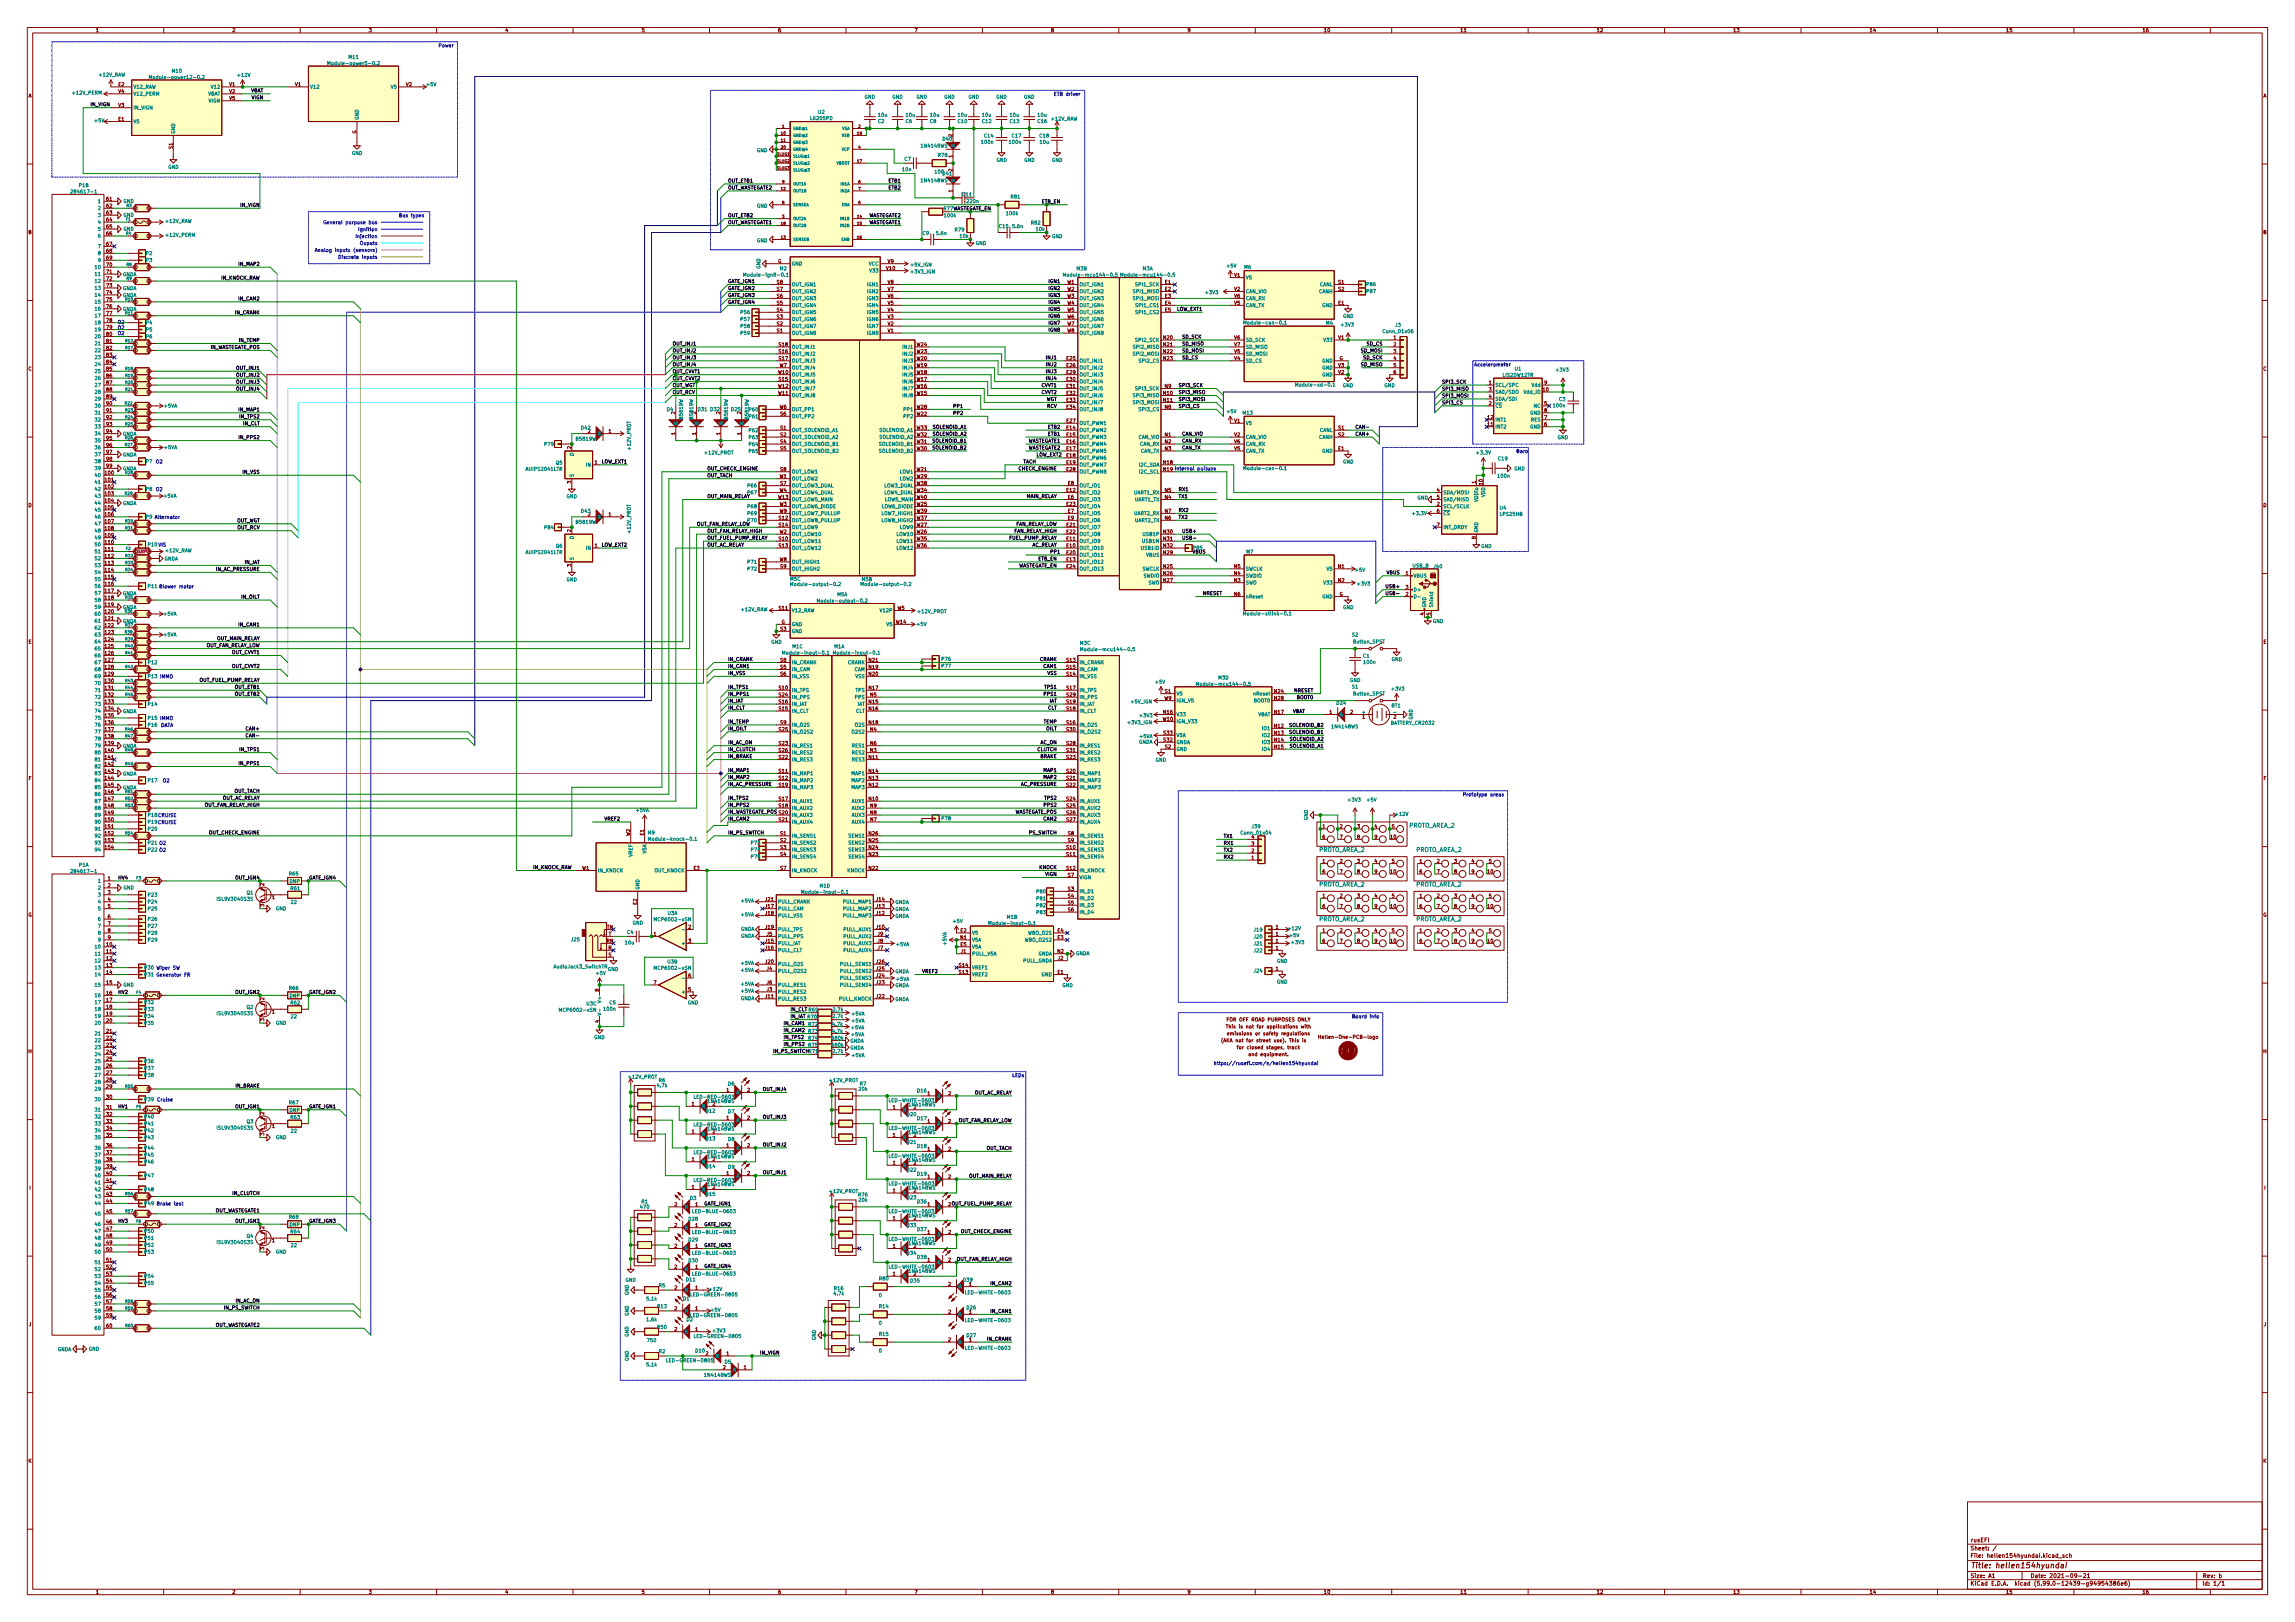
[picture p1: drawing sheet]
<svg xmlns="http://www.w3.org/2000/svg" width="841mm" height="594mm" viewBox="0 0 841 594" stroke-linecap="round" stroke-linejoin="round" font-family="sans-serif">
<defs><g id="words">
<text font-size="2.8" fill="#840000" x="722" y="574.4">Title: hellen154hyundai</text>
<g font-size="2.1" fill="#008484">
<text x="516.2" y="303.1">PROTO_AREA_2</text>
<text x="483.2" y="312">PROTO_AREA_2</text>
<text x="518.8" y="312">PROTO_AREA_2</text>
<text x="483.2" y="324.7">PROTO_AREA_2</text>
<text x="518.8" y="324.7">PROTO_AREA_2</text>
<text x="483.2" y="337.4">PROTO_AREA_2</text>
<text x="518.8" y="337.4">PROTO_AREA_2</text>
</g>
<g font-size="2.1" fill="#840000">
<text x="722" y="567.8">Sheet: /</text>
<text x="722" y="564.8">rusEFI</text>
<text x="722" y="570.5">File: hellen154hyundai.kicad_sch</text>
<text x="722" y="580.7">KiCad E.D.A. kicad (5.99.0-12439-g94954386e6)</text>
<text x="722" y="577.9">Size: A1</text>
<text x="744" y="577.9">Date: 2021-09-21</text>
<text x="807" y="577.9">Rev: b</text>
<text x="807" y="580.7">Id: 1/1</text>
</g>
<g font-size="1.8" fill="#840000">
<text x="35" y="11.7">1</text>
<text x="85" y="11.7">2</text>
<text x="135" y="11.7">3</text>
<text x="185" y="11.7">4</text>
<text x="235" y="11.7">5</text>
<text x="285" y="11.7">6</text>
<text x="335" y="11.7">7</text>
<text x="385" y="11.7">8</text>
<text x="435" y="11.7">9</text>
<text x="485" y="11.7">10</text>
<text x="535" y="11.7">11</text>
<text x="585" y="11.7">12</text>
<text x="635" y="11.7">13</text>
<text x="685" y="11.7">14</text>
<text x="735" y="11.7">15</text>
<text x="785" y="11.7">16</text>
<text x="10.3" y="35.7">A</text>
<text x="43.4" y="31.6">E2</text>
<text x="43.4" y="34.1">V4</text>
<text x="84" y="31.6">V1</text>
<text x="84" y="34.1">V2</text>
<text x="108.1" y="31.6">V1</text>
<text x="148.8" y="31.6">V2</text>
<text x="829.3" y="35.7">A</text>
<text x="43.4" y="39.2">V3</text>
<text x="84" y="36.6">V5</text>
<text x="43.4" y="44.3">E1</text>
<text x="130.6" y="49" transform="rotate(-90 130.6 49)">G</text>
<text x="349" y="50.1" transform="rotate(-90 349 50.1)">2</text>
<text x="63.2" y="54.5" transform="rotate(-90 63.2 54.5)">S1</text>
<text x="349" y="57.7" transform="rotate(-90 349 57.7)">1</text>
<text x="349" y="62.8" transform="rotate(-90 349 62.8)">2</text>
<text x="349" y="70.4" transform="rotate(-90 349 70.4)">1</text>
<text x="39" y="73.5">61</text>
<text x="39" y="76">62</text>
<text x="39" y="78.6">63</text>
<text x="39" y="81.1">64</text>
<text x="39" y="83.6">65</text>
<text x="10.3" y="85.7">B</text>
<text x="39" y="86.2">66</text>
<text x="39" y="90">67</text>
<text x="829.3" y="85.7">B</text>
<text x="39" y="92.5">68</text>
<text x="39" y="95.1">69</text>
<text x="39" y="97.6">70</text>
<text x="39" y="100.1">71</text>
<text x="285.1" y="96.3">G</text>
<text x="324.8" y="98.9">V10</text>
<text x="325.3" y="96.3">V9</text>
<text x="452.3" y="101.4">V1</text>
<text x="39" y="102.7">72</text>
<text x="39" y="105.2">73</text>
<text x="39" y="107.8">74</text>
<text x="284.7" y="106.5">S7</text>
<text x="284.7" y="104">S8</text>
<text x="325.3" y="106.5">V7</text>
<text x="325.3" y="104">V8</text>
<text x="391.1" y="104">W1</text>
<text x="391.1" y="106.5">W2</text>
<text x="426.9" y="104">E1</text>
<text x="426.9" y="106.5">E2</text>
<text x="452.3" y="106.5">V2</text>
<text x="490.4" y="104">S1</text>
<text x="490.4" y="106.5">S2</text>
<text x="39" y="110.3">75</text>
<text x="39" y="112.8">76</text>
<text x="284.7" y="111.6">S5</text>
<text x="284.7" y="109">S6</text>
<text x="325.3" y="111.6">V5</text>
<text x="325.3" y="109">V6</text>
<text x="391.1" y="109">W3</text>
<text x="391.1" y="111.6">W4</text>
<text x="426.9" y="109">E3</text>
<text x="426.9" y="111.6">E4</text>
<text x="452.3" y="111.6">V5</text>
<text x="452.3" y="109">V6</text>
<text x="490.4" y="111.6">E1</text>
<text x="39" y="115.4">77</text>
<text x="39" y="117.9">78</text>
<text x="284.7" y="119.2">S2</text>
<text x="284.7" y="116.7">S3</text>
<text x="284.7" y="114.1">S4</text>
<text x="325.3" y="119.2">V2</text>
<text x="325.3" y="116.7">V3</text>
<text x="325.3" y="114.1">V4</text>
<text x="391.1" y="114.1">W5</text>
<text x="391.1" y="116.7">W6</text>
<text x="391.1" y="119.2">W7</text>
<text x="426.9" y="114.1">E5</text>
<text x="39" y="120.5">79</text>
<text x="39" y="123">80</text>
<text x="39" y="125.5">81</text>
<text x="284.7" y="121.7">S1</text>
<text x="325.3" y="121.7">V1</text>
<text x="391.1" y="121.7">W8</text>
<text x="426.4" y="124.3">N20</text>
<text x="452.3" y="124.3">V6</text>
<text x="490.4" y="124.3">V1</text>
<text x="510.7" y="124.3">1</text>
<text x="39" y="128.1">82</text>
<text x="39" y="130.6">83</text>
<text x="285.4" y="129.4">S16</text>
<text x="285.4" y="131.9">S17</text>
<text x="285.4" y="126.8">S18</text>
<text x="336" y="131.9">W20</text>
<text x="336" y="129.4">W23</text>
<text x="336" y="126.8">W24</text>
<text x="390.9" y="131.9">E25</text>
<text x="426.4" y="126.8">N21</text>
<text x="426.4" y="129.4">N22</text>
<text x="426.4" y="131.9">N23</text>
<text x="452.3" y="131.9">V4</text>
<text x="452.3" y="129.4">V5</text>
<text x="452.3" y="126.8">V7</text>
<text x="490.8" y="131.9">G</text>
<text x="510.7" y="126.8">2</text>
<text x="510.7" y="129.4">3</text>
<text x="510.7" y="131.9">4</text>
<text x="10.3" y="135.7">C</text>
<text x="39" y="133.2">84</text>
<text x="39" y="135.7">85</text>
<text x="285.2" y="137">W10</text>
<text x="285.7" y="134.4">W7</text>
<text x="336" y="137">W18</text>
<text x="336" y="134.4">W19</text>
<text x="390.9" y="134.4">E26</text>
<text x="390.9" y="137">E29</text>
<text x="490.4" y="137">V2</text>
<text x="490.4" y="134.4">V3</text>
<text x="510.7" y="134.4">5</text>
<text x="510.7" y="137">6</text>
<text x="829.3" y="135.7">C</text>
<text x="39" y="138.2">86</text>
<text x="39" y="140.8">87</text>
<text x="39" y="143.3">88</text>
<text x="285.2" y="142.1">W12</text>
<text x="285.4" y="139.5">S15</text>
<text x="336" y="142.1">W16</text>
<text x="336" y="139.5">W17</text>
<text x="390.9" y="139.5">E30</text>
<text x="390.9" y="142.1">E31</text>
<text x="426.9" y="142.1">N9</text>
<text x="545.6" y="140.8">1</text>
<text x="545.6" y="143.3">3</text>
<text x="565.4" y="143.3">10</text>
<text x="565.9" y="140.8">9</text>
<text x="39" y="145.9">89</text>
<text x="39" y="148.4">90</text>
<text x="285.2" y="144.6">W11</text>
<text x="285.7" y="149.7">W6</text>
<text x="336" y="144.6">W15</text>
<text x="336" y="149.7">W28</text>
<text x="390.9" y="144.6">E32</text>
<text x="390.9" y="147.1">E33</text>
<text x="390.9" y="149.7">E34</text>
<text x="426.4" y="144.6">N10</text>
<text x="426.4" y="147.1">N11</text>
<text x="426.9" y="149.7">N8</text>
<text x="545.6" y="148.4">2</text>
<text x="545.6" y="145.9">4</text>
<text x="565.9" y="148.4">5</text>
<text x="39" y="150.9">91</text>
<text x="39" y="153.5">92</text>
<text x="247.4" y="151.7" transform="rotate(-90 247.4 151.7)">2</text>
<text x="255" y="151.7" transform="rotate(-90 255 151.7)">2</text>
<text x="263.9" y="151.7" transform="rotate(-90 263.9 151.7)">2</text>
<text x="271.5" y="151.7" transform="rotate(-90 271.5 151.7)">2</text>
<text x="285.9" y="152.2">S6</text>
<text x="336" y="152.2">W22</text>
<text x="390.9" y="154.8">E27</text>
<text x="452.3" y="154.8">V1</text>
<text x="545.1" y="153.5">12</text>
<text x="565.9" y="153.5">7</text>
<text x="565.9" y="150.9">8</text>
<text x="39" y="156">93</text>
<text x="39" y="158.6">94</text>
<text x="39" y="161.1">95</text>
<text x="215.4" y="158.6">2</text>
<text x="223" y="158.6">1</text>
<text x="247.4" y="159.3" transform="rotate(-90 247.4 159.3)">1</text>
<text x="255" y="159.3" transform="rotate(-90 255 159.3)">1</text>
<text x="263.9" y="159.3" transform="rotate(-90 263.9 159.3)">1</text>
<text x="271.5" y="159.3" transform="rotate(-90 271.5 159.3)">1</text>
<text x="285.9" y="157.3">S1</text>
<text x="285.9" y="159.8">S2</text>
<text x="336" y="159.8">W32</text>
<text x="336" y="157.3">W33</text>
<text x="390.9" y="157.3">E14</text>
<text x="390.9" y="159.8">E15</text>
<text x="426.9" y="159.8">N1</text>
<text x="452.3" y="159.8">V2</text>
<text x="490.4" y="157.3">S1</text>
<text x="490.4" y="159.8">S2</text>
<text x="545.1" y="156">11</text>
<text x="565.9" y="156">6</text>
<text x="39" y="163.6">96</text>
<text x="39" y="166.2">97</text>
<text x="209.3" y="164.4" transform="rotate(-90 209.3 164.4)">2</text>
<text x="285.9" y="162.4">S4</text>
<text x="285.9" y="164.9">S5</text>
<text x="336" y="164.9">W30</text>
<text x="336" y="162.4">W31</text>
<text x="390.9" y="162.4">E16</text>
<text x="390.9" y="164.9">E17</text>
<text x="390.9" y="167.5">E18</text>
<text x="426.9" y="162.4">N2</text>
<text x="426.9" y="164.9">N3</text>
<text x="452.3" y="164.9">V5</text>
<text x="452.3" y="162.4">V6</text>
<text x="490.4" y="164.9">E1</text>
<text x="38.5" y="173.8">100</text>
<text x="39" y="168.7">98</text>
<text x="39" y="171.3">99</text>
<text x="217.9" y="170">1</text>
<text x="285.9" y="172.5">S8</text>
<text x="336" y="172.5">W21</text>
<text x="390.9" y="170">E19</text>
<text x="390.9" y="172.5">E28</text>
<text x="426.4" y="170">N18</text>
<text x="426.4" y="172.5">N19</text>
<text x="38.5" y="176.3">101</text>
<text x="38.5" y="178.9">102</text>
<text x="209.3" y="177.1" transform="rotate(-90 209.3 177.1)">3</text>
<text x="285.7" y="175.1">W1</text>
<text x="285.9" y="177.6">S7</text>
<text x="336" y="175.1">W29</text>
<text x="336" y="177.6">W38</text>
<text x="391.3" y="177.6">E8</text>
<text x="540.8" y="177.1" transform="rotate(-90 540.8 177.1)">1</text>
<text x="543.3" y="177.6" transform="rotate(-90 543.3 177.6)">10</text>
<text x="10.3" y="185.7">D</text>
<text x="38.5" y="181.4">103</text>
<text x="38.5" y="184">104</text>
<text x="285.2" y="182.7">W13</text>
<text x="285.7" y="185.2">W3</text>
<text x="285.7" y="180.2">W4</text>
<text x="336" y="185.2">W25</text>
<text x="336" y="180.2">W34</text>
<text x="336" y="182.7">W40</text>
<text x="390.9" y="180.2">E12</text>
<text x="390.9" y="185.2">E23</text>
<text x="391.3" y="182.7">E6</text>
<text x="426.9" y="182.7">N4</text>
<text x="426.9" y="180.2">N5</text>
<text x="526.6" y="185.2">2</text>
<text x="526.6" y="180.2">4</text>
<text x="526.6" y="182.7">5</text>
<text x="829.3" y="185.7">D</text>
<text x="38.5" y="186.5">105</text>
<text x="38.5" y="189">106</text>
<text x="38.5" y="191.6">107</text>
<text x="215.4" y="189">2</text>
<text x="223" y="189">1</text>
<text x="285.4" y="190.3">S12</text>
<text x="285.7" y="187.8">W9</text>
<text x="336" y="190.3">W37</text>
<text x="336" y="187.8">W39</text>
<text x="391.3" y="187.8">E7</text>
<text x="391.3" y="190.3">E9</text>
<text x="426.9" y="190.3">N6</text>
<text x="426.9" y="187.8">N7</text>
<text x="526.6" y="187.8">6</text>
<text x="38.5" y="194.1">108</text>
<text x="38.5" y="196.7">109</text>
<text x="209.3" y="194.9" transform="rotate(-90 209.3 194.9)">2</text>
<text x="285.4" y="197.9">S10</text>
<text x="285.4" y="192.9">S14</text>
<text x="285.7" y="195.4">W2</text>
<text x="336" y="195.4">W26</text>
<text x="336" y="192.9">W27</text>
<text x="336" y="197.9">W35</text>
<text x="390.9" y="197.9">E11</text>
<text x="390.9" y="192.9">E21</text>
<text x="390.9" y="195.4">E22</text>
<text x="426.4" y="195.4">N30</text>
<text x="426.4" y="197.9">N31</text>
<text x="526.6" y="192.9">7</text>
<text x="540.8" y="197.4" transform="rotate(-90 540.8 197.4)">8</text>
<text x="38.5" y="199.2">110</text>
<text x="38.5" y="201.7">111</text>
<text x="217.9" y="200.5">1</text>
<text x="285.4" y="200.5">S13</text>
<text x="336" y="200.5">W36</text>
<text x="390.9" y="200.5">E10</text>
<text x="390.9" y="203">E20</text>
<text x="426.4" y="203">N29</text>
<text x="426.4" y="200.5">N32</text>
<text x="38.5" y="204.3">112</text>
<text x="38.5" y="206.8">113</text>
<text x="38.5" y="209.4">114</text>
<text x="209.3" y="207.6" transform="rotate(-90 209.3 207.6)">3</text>
<text x="285.7" y="205.6">W8</text>
<text x="285.9" y="208.1">S9</text>
<text x="390.9" y="205.6">E13</text>
<text x="390.9" y="208.1">E24</text>
<text x="426.4" y="208.1">N25</text>
<text x="452.3" y="208.1">N5</text>
<text x="490.4" y="208.1">N1</text>
<text x="38.5" y="211.9">115</text>
<text x="38.5" y="214.4">116</text>
<text x="426.4" y="210.6">N26</text>
<text x="426.4" y="213.2">N27</text>
<text x="452.3" y="213.2">N3</text>
<text x="452.3" y="210.6">N4</text>
<text x="490.4" y="213.2">N2</text>
<text x="515.1" y="210.6">1</text>
<text x="515.1" y="215.7">3</text>
<text x="38.5" y="217">117</text>
<text x="38.5" y="219.5">118</text>
<text x="452.3" y="218.3">N6</text>
<text x="490.8" y="218.3">G</text>
<text x="515.1" y="218.3">2</text>
<text x="38.5" y="222.1">119</text>
<text x="38.5" y="224.6">120</text>
<text x="38.5" y="227.1">121</text>
<text x="285.4" y="223.3">S11</text>
<text x="328.9" y="223.3">W5</text>
<text x="521.7" y="225.4" transform="rotate(-90 521.7 225.4)">4</text>
<text x="524.3" y="225.4" transform="rotate(-90 524.3 225.4)">5</text>
<text x="38.5" y="229.7">122</text>
<text x="38.5" y="232.2">123</text>
<text x="285.9" y="231">S3</text>
<text x="286.3" y="228.4">G</text>
<text x="328.4" y="228.4">W14</text>
<text x="10.4" y="235.7">E</text>
<text x="38.5" y="234.8">124</text>
<text x="38.5" y="237.3">125</text>
<text x="38.5" y="239.8">126</text>
<text x="829.4" y="235.7">E</text>
<text x="38.5" y="242.4">127</text>
<text x="38.5" y="244.9">128</text>
<text x="285.9" y="244.9">S5</text>
<text x="285.9" y="242.4">S8</text>
<text x="318.4" y="244.9">N19</text>
<text x="318.4" y="242.4">N21</text>
<text x="390.9" y="242.4">S13</text>
<text x="390.9" y="244.9">S15</text>
<text x="38.5" y="247.5">129</text>
<text x="38.5" y="250">130</text>
<text x="285.9" y="247.5">S6</text>
<text x="318.4" y="247.5">N20</text>
<text x="390.9" y="247.5">S14</text>
<text x="38.5" y="252.5">131</text>
<text x="38.5" y="255.1">132</text>
<text x="38.5" y="257.6">133</text>
<text x="285.4" y="252.5">S10</text>
<text x="285.4" y="257.6">S16</text>
<text x="285.4" y="255.1">S24</text>
<text x="318.4" y="257.6">N15</text>
<text x="318.4" y="252.5">N17</text>
<text x="318.9" y="255.1">N5</text>
<text x="390.9" y="252.5">S17</text>
<text x="390.9" y="257.6">S19</text>
<text x="390.9" y="255.1">S29</text>
<text x="426.7" y="256.4">W9</text>
<text x="426.9" y="253.8">S1</text>
<text x="467" y="253.8">N24</text>
<text x="467" y="256.4">N28</text>
<text x="38.5" y="260.2">134</text>
<text x="38.5" y="262.7">135</text>
<text x="285.4" y="260.2">S15</text>
<text x="318.4" y="260.2">N16</text>
<text x="390.9" y="260.2">S18</text>
<text x="426.2" y="264">W10</text>
<text x="426.4" y="261.4">N16</text>
<text x="467" y="261.4">N17</text>
<text x="487.2" y="261.4">1</text>
<text x="494.8" y="261.4">2</text>
<text x="499.3" y="263.2">1</text>
<text x="510.7" y="263.2">2</text>
<text x="38.5" y="265.2">136</text>
<text x="38.5" y="267.8">137</text>
<text x="285.4" y="267.8">S25</text>
<text x="285.9" y="265.2">S9</text>
<text x="318.4" y="265.2">N18</text>
<text x="318.9" y="267.8">N4</text>
<text x="390.9" y="265.2">S16</text>
<text x="390.9" y="267.8">S30</text>
<text x="426.4" y="269.1">S33</text>
<text x="467" y="266.5">N12</text>
<text x="467" y="269.1">N13</text>
<text x="38.5" y="270.3">138</text>
<text x="38.5" y="272.9">139</text>
<text x="38.5" y="275.4">140</text>
<text x="285.4" y="272.9">S23</text>
<text x="285.4" y="275.4">S26</text>
<text x="318.9" y="275.4">N3</text>
<text x="318.9" y="272.9">N6</text>
<text x="390.9" y="272.9">S28</text>
<text x="390.9" y="275.4">S31</text>
<text x="426.4" y="271.6">S32</text>
<text x="426.9" y="274.1">S2</text>
<text x="467" y="271.6">N14</text>
<text x="467" y="274.1">N15</text>
<text x="38.5" y="277.9">141</text>
<text x="38.5" y="280.5">142</text>
<text x="285.4" y="277.9">S22</text>
<text x="318.4" y="277.9">N11</text>
<text x="390.9" y="277.9">S23</text>
<text x="10.4" y="285.7">F</text>
<text x="38.5" y="283">143</text>
<text x="38.5" y="285.6">144</text>
<text x="285.4" y="283">S11</text>
<text x="285.4" y="285.6">S12</text>
<text x="318.4" y="285.6">N13</text>
<text x="318.4" y="283">N14</text>
<text x="390.9" y="283">S20</text>
<text x="390.9" y="285.6">S21</text>
<text x="829.4" y="285.7">F</text>
<text x="38.5" y="288.1">145</text>
<text x="38.5" y="290.6">146</text>
<text x="38.5" y="293.2">147</text>
<text x="285.4" y="293.2">S17</text>
<text x="285.4" y="288.1">S19</text>
<text x="318.4" y="293.2">N10</text>
<text x="318.4" y="288.1">N12</text>
<text x="390.9" y="288.1">S22</text>
<text x="390.9" y="293.2">S24</text>
<text x="38.5" y="295.7">148</text>
<text x="38.5" y="298.3">149</text>
<text x="285.4" y="295.7">S18</text>
<text x="318.9" y="298.3">N8</text>
<text x="318.9" y="295.7">N9</text>
<text x="390.9" y="295.7">S25</text>
<text x="390.9" y="298.3">S26</text>
<text x="38.5" y="300.8">150</text>
<text x="38.5" y="303.3">151</text>
<text x="38.5" y="305.9">152</text>
<text x="236" y="306" transform="rotate(-90 236 306)">E1</text>
<text x="285.4" y="300.8">S21</text>
<text x="285.9" y="305.9">S1</text>
<text x="318.4" y="305.9">N26</text>
<text x="318.9" y="300.8">N7</text>
<text x="390.9" y="300.8">S27</text>
<text x="391.3" y="305.9">S8</text>
<text x="484.6" y="303.3">1</text>
<text x="491" y="303.3">2</text>
<text x="497.3" y="303.3">3</text>
<text x="503.7" y="303.3">4</text>
<text x="510" y="303.3">5</text>
<text x="38.5" y="308.4">153</text>
<text x="38.5" y="311">154</text>
<text x="230.9" y="306.2" transform="rotate(-90 230.9 306.2)">W2</text>
<text x="285.9" y="308.4">S2</text>
<text x="285.9" y="311">S3</text>
<text x="318.4" y="311">N24</text>
<text x="318.4" y="308.4">N25</text>
<text x="390.9" y="311">S10</text>
<text x="391.3" y="308.4">S9</text>
<text x="458.6" y="309.7">3</text>
<text x="458.6" y="307.2">4</text>
<text x="484.6" y="307.2">6</text>
<text x="491" y="307.2">7</text>
<text x="497.3" y="307.2">8</text>
<text x="503.7" y="307.2">9</text>
<text x="509.6" y="307.2">10</text>
<text x="285.9" y="313.5">S4</text>
<text x="318.4" y="313.5">N23</text>
<text x="390.9" y="313.5">S11</text>
<text x="458.6" y="314.8">1</text>
<text x="458.6" y="312.2">2</text>
<text x="484.6" y="316">1</text>
<text x="491" y="316">2</text>
<text x="497.3" y="316">3</text>
<text x="503.7" y="316">4</text>
<text x="510" y="316">5</text>
<text x="520.2" y="316">1</text>
<text x="526.6" y="316">2</text>
<text x="532.9" y="316">3</text>
<text x="539.3" y="316">4</text>
<text x="545.6" y="316">5</text>
<text x="39.5" y="322.4">1</text>
<text x="213.3" y="318.6">W1</text>
<text x="254.2" y="318.6">E3</text>
<text x="285.9" y="318.6">S7</text>
<text x="318.4" y="318.6">N22</text>
<text x="390.9" y="318.6">S12</text>
<text x="391.3" y="321.1">S7</text>
<text x="484.6" y="319.9">6</text>
<text x="491" y="319.9">7</text>
<text x="497.3" y="319.9">8</text>
<text x="503.7" y="319.9">9</text>
<text x="509.6" y="319.9">10</text>
<text x="520.2" y="319.9">6</text>
<text x="526.6" y="319.9">7</text>
<text x="532.9" y="319.9">8</text>
<text x="539.3" y="319.9">9</text>
<text x="545.1" y="319.9">10</text>
<text x="39.5" y="324.9">2</text>
<text x="39.5" y="327.5">3</text>
<text x="96.8" y="324.4" transform="rotate(-90 96.8 324.4)">2</text>
<text x="99.7" y="329.3">1</text>
<text x="391.3" y="326.2">S3</text>
<text x="391.3" y="328.7">S4</text>
<text x="484.6" y="328.7">1</text>
<text x="491" y="328.7">2</text>
<text x="497.3" y="328.7">3</text>
<text x="503.7" y="328.7">4</text>
<text x="510" y="328.7">5</text>
<text x="520.2" y="328.7">1</text>
<text x="526.6" y="328.7">2</text>
<text x="532.9" y="328.7">3</text>
<text x="539.3" y="328.7">4</text>
<text x="545.6" y="328.7">5</text>
<text x="10.3" y="335.7">G</text>
<text x="39.5" y="330">4</text>
<text x="39.5" y="332.6">5</text>
<text x="96.8" y="332" transform="rotate(-90 96.8 332)">3</text>
<text x="233.4" y="331.4" transform="rotate(-90 233.4 331.4)">E2</text>
<text x="280.5" y="332.6">J17</text>
<text x="280.5" y="335.1">J18</text>
<text x="280.5" y="330">J21</text>
<text x="321.1" y="335.1">J12</text>
<text x="321.1" y="332.6">J13</text>
<text x="321.1" y="330">J14</text>
<text x="391.3" y="331.3">S5</text>
<text x="391.3" y="333.8">S6</text>
<text x="484.6" y="332.6">6</text>
<text x="491" y="332.6">7</text>
<text x="497.3" y="332.6">8</text>
<text x="503.7" y="332.6">9</text>
<text x="509.6" y="332.6">10</text>
<text x="520.2" y="332.6">6</text>
<text x="526.6" y="332.6">7</text>
<text x="532.9" y="332.6">8</text>
<text x="539.3" y="332.6">9</text>
<text x="545.1" y="332.6">10</text>
<text x="829.3" y="335.7">G</text>
<text x="39.5" y="336.4">6</text>
<text x="39.5" y="338.9">7</text>
<text x="39.5" y="341.4">8</text>
<text x="222.3" y="340.2">TN</text>
<text x="252.2" y="340.2">2</text>
<text x="280.5" y="340.2">J19</text>
<text x="321.1" y="340.2">J10</text>
<text x="352" y="341.4">E2</text>
<text x="387.5" y="341.4">E4</text>
<text x="467.5" y="340.2">1</text>
<text x="484.6" y="341.4">1</text>
<text x="491" y="341.4">2</text>
<text x="497.3" y="341.4">3</text>
<text x="503.7" y="341.4">4</text>
<text x="510" y="341.4">5</text>
<text x="520.2" y="341.4">1</text>
<text x="526.6" y="341.4">2</text>
<text x="532.9" y="341.4">3</text>
<text x="539.3" y="341.4">4</text>
<text x="545.6" y="341.4">5</text>
<text x="39" y="346.5">10</text>
<text x="39.5" y="344">9</text>
<text x="222.2" y="345.3">RN</text>
<text x="222.9" y="347.8">R</text>
<text x="223" y="342.7">T</text>
<text x="239.5" y="342.7">1</text>
<text x="252.2" y="345.3">3</text>
<text x="280.5" y="345.3">J15</text>
<text x="280.5" y="347.8">J16</text>
<text x="281" y="342.7">J5</text>
<text x="321.6" y="347.8">J7</text>
<text x="321.6" y="345.3">J8</text>
<text x="321.6" y="342.7">J9</text>
<text x="351.9" y="344">N1</text>
<text x="352" y="346.5">E5</text>
<text x="387.5" y="344">E3</text>
<text x="467.5" y="342.7">1</text>
<text x="467.5" y="347.8">1</text>
<text x="467.5" y="345.3">1</text>
<text x="484.6" y="345.3">6</text>
<text x="491" y="345.3">7</text>
<text x="497.3" y="345.3">8</text>
<text x="503.7" y="345.3">9</text>
<text x="509.6" y="345.3">10</text>
<text x="520.2" y="345.3">6</text>
<text x="526.6" y="345.3">7</text>
<text x="532.9" y="345.3">8</text>
<text x="539.3" y="345.3">9</text>
<text x="545.1" y="345.3">10</text>
<text x="39" y="349.1">11</text>
<text x="39" y="351.6">12</text>
<text x="222.9" y="350.3">S</text>
<text x="280.5" y="352.9">J20</text>
<text x="321.1" y="352.9">J26</text>
<text x="352.1" y="349.1">J1</text>
<text x="387.5" y="349.1">N2</text>
<text x="387.6" y="351.6">J2</text>
<text x="39" y="354.1">13</text>
<text x="39" y="356.7">14</text>
<text x="252.2" y="358">6</text>
<text x="281" y="355.4">J4</text>
<text x="321.1" y="358">J24</text>
<text x="321.1" y="355.4">J25</text>
<text x="351.5" y="356.7">S13</text>
<text x="351.5" y="354.1">S14</text>
<text x="387.5" y="356.7">E1</text>
<text x="467.5" y="355.4">1</text>
<text x="39" y="360.5">15</text>
<text x="39" y="364.3">16</text>
<text x="219.5" y="363.2" transform="rotate(-90 219.5 363.2)">8</text>
<text x="239.5" y="360.5">7</text>
<text x="252.2" y="363">5</text>
<text x="280.5" y="365.6">J11</text>
<text x="281" y="363">J3</text>
<text x="281" y="360.5">J6</text>
<text x="321.1" y="365.6">J22</text>
<text x="321.1" y="360.5">J23</text>
<text x="39" y="366.8">17</text>
<text x="39" y="369.4">18</text>
<text x="39" y="371.9">19</text>
<text x="96.8" y="366.3" transform="rotate(-90 96.8 366.3)">2</text>
<text x="99.7" y="371.2">1</text>
<text x="39" y="374.5">20</text>
<text x="96.8" y="373.9" transform="rotate(-90 96.8 373.9)">3</text>
<text x="219.5" y="374.6" transform="rotate(-90 219.5 374.6)">4</text>
<text x="450.2" y="374.1">FOR OFF ROAD PURPOSES ONLY</text>
<text x="451.6" y="376.6">This is not for applications with</text>
<text x="39" y="378.3">21</text>
<text x="39" y="380.8">22</text>
<text x="39" y="383.4">23</text>
<text x="450" y="381.7">(AKA not for street use). This is</text>
<text x="451.5" y="379.2">emissions or safety regulations</text>
<text x="485" y="380.4">Hellen-One-PCB-logo</text>
<text x="10.3" y="385.7">H</text>
<text x="39" y="385.9">24</text>
<text x="39" y="388.4">25</text>
<text x="454.9" y="384.2">for closed stages, track</text>
<text x="458.3" y="386.8">and equipment.</text>
<text x="829.3" y="385.7">H</text>
<text x="39" y="391">26</text>
<text x="39" y="393.5">27</text>
<text x="39" y="396.1">28</text>
<text x="39" y="398.6">29</text>
<text x="266.2" y="399.9">1</text>
<text x="273.8" y="399.9">2</text>
<text x="339.9" y="401.1">1</text>
<text x="347.5" y="401.1">2</text>
<text x="39" y="402.4">30</text>
<text x="39" y="406.2">31</text>
<text x="253.5" y="404.9">1</text>
<text x="261.1" y="404.9">2</text>
<text x="327.2" y="406.2">1</text>
<text x="334.8" y="406.2">2</text>
<text x="39" y="408.8">32</text>
<text x="39" y="411.3">33</text>
<text x="39" y="413.8">34</text>
<text x="96.8" y="408.2" transform="rotate(-90 96.8 408.2)">2</text>
<text x="99.7" y="413.1">1</text>
<text x="266.2" y="410">1</text>
<text x="273.8" y="410">2</text>
<text x="339.9" y="411.3">1</text>
<text x="347.5" y="411.3">2</text>
<text x="39" y="416.4">35</text>
<text x="96.8" y="415.9" transform="rotate(-90 96.8 415.9)">3</text>
<text x="253.5" y="415.1">1</text>
<text x="261.1" y="415.1">2</text>
<text x="327.2" y="416.4">1</text>
<text x="334.8" y="416.4">2</text>
<text x="39" y="420.2">36</text>
<text x="39" y="422.7">37</text>
<text x="39" y="425.3">38</text>
<text x="253.5" y="425.3">1</text>
<text x="261.1" y="425.3">2</text>
<text x="266.2" y="420.2">1</text>
<text x="273.8" y="420.2">2</text>
<text x="339.9" y="421.5">1</text>
<text x="347.5" y="421.5">2</text>
<text x="39" y="427.8">39</text>
<text x="39" y="430.3">40</text>
<text x="266.2" y="430.3">1</text>
<text x="273.8" y="430.3">2</text>
<text x="327.2" y="426.5">1</text>
<text x="334.8" y="426.5">2</text>
<text x="339.9" y="431.6">1</text>
<text x="347.5" y="431.6">2</text>
<text x="10.7" y="435.7">I</text>
<text x="39" y="432.9">41</text>
<text x="39" y="435.4">42</text>
<text x="39" y="438">43</text>
<text x="253.5" y="435.4">1</text>
<text x="261.1" y="435.4">2</text>
<text x="327.2" y="436.7">1</text>
<text x="334.8" y="436.7">2</text>
<text x="829.7" y="435.7">I</text>
<text x="39" y="440.5">44</text>
<text x="247.2" y="441.8">2</text>
<text x="254.8" y="441.8">1</text>
<text x="339.9" y="441.8">1</text>
<text x="39" y="444.3">45</text>
<text x="39" y="448.1">46</text>
<text x="247.2" y="449.4">2</text>
<text x="254.8" y="449.4">1</text>
<text x="327.2" y="446.9">1</text>
<text x="334.8" y="446.9">2</text>
<text x="39" y="450.7">47</text>
<text x="39" y="453.2">48</text>
<text x="39" y="455.7">49</text>
<text x="96.8" y="450.1" transform="rotate(-90 96.8 450.1)">2</text>
<text x="99.7" y="455">1</text>
<text x="339.9" y="451.9">1</text>
<text x="347.5" y="451.9">2</text>
<text x="39" y="458.3">50</text>
<text x="96.8" y="457.8" transform="rotate(-90 96.8 457.8)">3</text>
<text x="247.2" y="457">2</text>
<text x="254.8" y="457">1</text>
<text x="327.2" y="457">1</text>
<text x="334.8" y="457">2</text>
<text x="39" y="462.1">51</text>
<text x="39" y="464.6">52</text>
<text x="39" y="467.2">53</text>
<text x="247.2" y="464.6">2</text>
<text x="254.8" y="464.6">1</text>
<text x="327.2" y="467.2">1</text>
<text x="334.8" y="467.2">2</text>
<text x="339.9" y="462.1">1</text>
<text x="347.5" y="462.1">2</text>
<text x="39" y="469.7">54</text>
<text x="39" y="472.3">55</text>
<text x="247.2" y="472.3">2</text>
<text x="254.8" y="472.3">1</text>
<text x="347.5" y="471">2</text>
<text x="355.1" y="471">1</text>
<text x="39" y="474.8">56</text>
<text x="39" y="477.3">57</text>
<text x="39" y="479.9">58</text>
<text x="247.2" y="479.9">2</text>
<text x="254.8" y="479.9">1</text>
<text x="10.5" y="485.7">J</text>
<text x="39" y="482.4">59</text>
<text x="347.5" y="481.1">2</text>
<text x="355.1" y="481.1">1</text>
<text x="829.5" y="485.7">J</text>
<text x="39" y="486.2">60</text>
<text x="247.2" y="487.5">2</text>
<text x="254.8" y="487.5">1</text>
<text x="347.5" y="491.3">2</text>
<text x="355.1" y="491.3">1</text>
<text x="258.6" y="496.4">2</text>
<text x="266.2" y="496.4">1</text>
<text x="264.9" y="501.5">2</text>
<text x="272.6" y="501.5">1</text>
<text x="10.3" y="535.7">K</text>
<text x="829.3" y="535.7">K</text>
<text x="35" y="583.7">1</text>
<text x="85" y="583.7">2</text>
<text x="135" y="583.7">3</text>
<text x="185" y="583.7">4</text>
<text x="235" y="583.7">5</text>
<text x="285" y="583.7">6</text>
<text x="335" y="583.7">7</text>
<text x="385" y="583.7">8</text>
<text x="435" y="583.7">9</text>
<text x="485" y="583.7">10</text>
<text x="535" y="583.7">11</text>
<text x="585" y="583.7">12</text>
<text x="635" y="583.7">13</text>
<text x="685" y="583.7">14</text>
<text x="735" y="583.7">15</text>
<text x="785" y="583.7">16</text>
</g>
<g font-size="1.8" fill="#0000c2">
<text x="161.1" y="17.3">Power</text>
<text x="386.1" y="35.1">ETB driver</text>
<text x="120.7" y="82.1">General purpose bus</text>
<text x="146" y="79.5">Bus types</text>
<text x="131.2" y="87.2">Injection</text>
<text x="132" y="84.6">Ignition</text>
<text x="132.2" y="89.7">Ouputs</text>
<text x="118.2" y="92.2">Analog inputs (sensors)</text>
<text x="125.7" y="94.8">Discrete inputs</text>
<text x="43.4" y="118.6">O2</text>
<text x="43.4" y="120.7">O2</text>
<text x="43.4" y="122.7">O2</text>
<text x="541.4" y="134.2">Accelerometer</text>
<text x="556" y="165.9">Baro</text>
<text x="57.3" y="169.7">O2</text>
<text x="432.6" y="172.3">Internal pullups</text>
<text x="57.3" y="179.9">O2</text>
<text x="57.6" y="190">Alternator</text>
<text x="54.3" y="200.1">P10 VIS</text>
<text x="59.7" y="215.4">Blower motor</text>
<text x="54.3" y="248.4">P13 IMMO</text>
<text x="54.3" y="263.6">P15 IMMO</text>
<text x="54.3" y="266.1">P16 DATA</text>
<text x="59.9" y="286.6">O2</text>
<text x="535.9" y="291.6">Prototype areas</text>
<text x="54.3" y="299.2">P18 CRUISE</text>
<text x="54.3" y="301.7">P19 CRUISE</text>
<text x="54.3" y="309.3">P21 O2</text>
<text x="54.3" y="311.9">P22 O2</text>
<text x="57.8" y="355.1">Wiper SW</text>
<text x="58.5" y="357.7">Generator FR</text>
<text x="495.3" y="372.9">Board info</text>
<text x="370.8" y="394.5">LEDs</text>
<text x="451.6" y="390.1">https://rusefi.com/s/hellen154hyundai</text>
<text x="58" y="403.4">Cruise</text>
<text x="58.8" y="441.5">Brake test</text>
</g>
<g font-size="1.8" fill="#008484">
<text x="121.5" y="23.8">Module-power5-0.2</text>
<text x="127.8" y="21.5">M11</text>
<text x="36.2" y="28">+12V_RAW</text>
<text x="56.3" y="28.9">Module-power12-0.2</text>
<text x="63" y="26.6">M10</text>
<text x="87.2" y="28.1">+12V</text>
<text x="26.7" y="34.6">+12V_PERM</text>
<text x="48.8" y="32.5">V12_RAW</text>
<text x="48.8" y="35">V12_PERM</text>
<text x="76" y="35">VBAT</text>
<text x="77.6" y="32.5">V12</text>
<text x="113.5" y="32.5">V12</text>
<text x="143.4" y="32.5">V5</text>
<text x="156.4" y="31.6">+5V</text>
<text x="48.8" y="40.1">IN_VIGN</text>
<text x="76.4" y="37.5">VIGN</text>
<text x="299.9" y="41.6">U2</text>
<text x="316.8" y="36.1">GND</text>
<text x="326.9" y="36.1">GND</text>
<text x="335.8" y="36.1">GND</text>
<text x="346" y="36.1">GND</text>
<text x="354.9" y="36.1">GND</text>
<text x="365" y="36.1">GND</text>
<text x="375.2" y="36.1">GND</text>
<text x="34.7" y="44.8">+5V</text>
<text x="48.8" y="45.2">V5</text>
<text x="131.4" y="44" transform="rotate(-90 131.4 44)">GND</text>
<text x="297.3" y="43.9">L6205PD</text>
<text x="321.8" y="45">C2</text>
<text x="321.9" y="42.7">10u</text>
<text x="331.9" y="45">C6</text>
<text x="332.1" y="42.7">10u</text>
<text x="340.8" y="45">C8</text>
<text x="341" y="42.7">10u</text>
<text x="351.1" y="45">C10</text>
<text x="351.1" y="42.7">10u</text>
<text x="360" y="45">C12</text>
<text x="360" y="42.7">10u</text>
<text x="370.1" y="45">C13</text>
<text x="370.2" y="42.7">10u</text>
<text x="380.3" y="45">C16</text>
<text x="380.3" y="42.7">10u</text>
<text x="385.2" y="44.2">+12V_RAW</text>
<text x="64.1" y="49.1" transform="rotate(-90 64.1 49.1)">GND</text>
<text x="345.5" y="51.5">D40</text>
<text x="359.8" y="52.7">100n</text>
<text x="360.7" y="50.4">C14</text>
<text x="369.9" y="52.7">100n</text>
<text x="370.9" y="50.4">C17</text>
<text x="381" y="50.4">C18</text>
<text x="381.2" y="52.7">10u</text>
<text x="128.9" y="56.7">GND</text>
<text x="277.3" y="55.7">GND</text>
<text x="331.4" y="58.9">C7</text>
<text x="337.7" y="54">1N4148WS</text>
<text x="343.8" y="57.5">R78</text>
<text x="349.9" y="54.2" transform="rotate(-90 349.9 54.2)">K</text>
<text x="365.1" y="59.3">GND</text>
<text x="375.3" y="59.3">GND</text>
<text x="385.4" y="59.3">GND</text>
<text x="61.6" y="61.8">GND</text>
<text x="330.7" y="62.7">10n</text>
<text x="342.7" y="63.6">100</text>
<text x="345.5" y="64.2">D41</text>
<text x="26.9" y="70.8">284617-1</text>
<text x="29" y="68.5">P1B</text>
<text x="337.7" y="66.7">1N4148WS</text>
<text x="349.9" y="66.9" transform="rotate(-90 349.9 66.9)">K</text>
<text x="352.8" y="71.9">C11</text>
<text x="36.1" y="74.4">1</text>
<text x="36.1" y="76.9">2</text>
<text x="45.2" y="74.3">GND</text>
<text x="277.3" y="76">GND</text>
<text x="354.4" y="74.4">220n</text>
<text x="370.5" y="72.7">R81</text>
<text x="36.1" y="79.4">3</text>
<text x="36.1" y="82">4</text>
<text x="45.2" y="79.4">GND</text>
<text x="60.6" y="81.6">+12V_RAW</text>
<text x="346.1" y="79.6">100k</text>
<text x="366.2" y="83.5">C15</text>
<text x="368.9" y="78.8">100k</text>
<text x="371.1" y="83.5">5.6n</text>
<text x="377.9" y="82.2">R82</text>
<text x="36.1" y="84.5">5</text>
<text x="36.1" y="87.1">6</text>
<text x="45.2" y="84.5">GND</text>
<text x="60.9" y="86.7">+12V_PERM</text>
<text x="277.3" y="88.7">GND</text>
<text x="338.1" y="86.1">C9</text>
<text x="343.2" y="86.1">5.6n</text>
<text x="350" y="84.8">R79</text>
<text x="351.8" y="87.1">10k</text>
<text x="357.5" y="89.7">GND</text>
<text x="379.7" y="84.6">10k</text>
<text x="385.4" y="87.2">GND</text>
<text x="36.1" y="90.9">7</text>
<text x="36.1" y="93.4">8</text>
<text x="36.1" y="96">9</text>
<text x="53.5" y="93.4">P2</text>
<text x="53.5" y="96">P3</text>
<text x="35.1" y="98.5">10</text>
<text x="35.1" y="101">11</text>
<text x="44.9" y="101.2">GNDA</text>
<text x="273.9" y="101.3">Module-ign8-0.1</text>
<text x="278.6" y="98.5" transform="rotate(-90 278.6 98.5)">GND</text>
<text x="285.8" y="99">M2</text>
<text x="290.1" y="97.2">GND</text>
<text x="318.3" y="97.2">VCC</text>
<text x="318.9" y="99.8">V33</text>
<text x="333.8" y="97.6">+5V_IGN</text>
<text x="333.9" y="100.1">+3V3_IGN</text>
<text x="391.3" y="101.3">Module-mcu144-0.5</text>
<text x="394.5" y="99">M3B</text>
<text x="412.4" y="101.3">Module-mcu144-0.5</text>
<text x="418.7" y="99">M3A</text>
<text x="449.6" y="98">+5V</text>
<text x="456" y="98.5">M6</text>
<text x="35.1" y="103.6">12</text>
<text x="35.1" y="106.1">13</text>
<text x="44.9" y="106.2">GNDA</text>
<text x="290.1" y="107.4">OUT_IGN2</text>
<text x="290.1" y="104.8">OUT_IGN1</text>
<text x="317.9" y="107.4">IGN2</text>
<text x="317.9" y="104.8">IGN1</text>
<text x="395.5" y="104.8">OUT_IGN1</text>
<text x="395.5" y="107.4">OUT_IGN2</text>
<text x="415.6" y="107.4">SPI1_MISO</text>
<text x="416.4" y="104.8">SPI1_SCK</text>
<text x="441.9" y="107.8">+3V3</text>
<text x="456.4" y="102.3">V5</text>
<text x="456.4" y="107.4">CAN_VIO</text>
<text x="483.3" y="107.4">CANH</text>
<text x="483.5" y="104.8">CANL</text>
<text x="500.8" y="104.8">P86</text>
<text x="500.8" y="107.3">P87</text>
<text x="35.1" y="108.7">14</text>
<text x="35.1" y="111.2">15</text>
<text x="35.1" y="113.7">16</text>
<text x="44.9" y="113.9">GNDA</text>
<text x="44.9" y="108.8">GNDA</text>
<text x="290.1" y="112.5">OUT_IGN4</text>
<text x="290.1" y="109.9">OUT_IGN3</text>
<text x="317.9" y="112.5">IGN4</text>
<text x="317.9" y="109.9">IGN3</text>
<text x="395.5" y="109.9">OUT_IGN3</text>
<text x="395.5" y="112.5">OUT_IGN4</text>
<text x="415.6" y="109.9">SPI1_MOSI</text>
<text x="416.7" y="112.5">SPI1_CS1</text>
<text x="456.4" y="112.5">CAN_TX</text>
<text x="456.4" y="109.9">CAN_RX</text>
<text x="484.5" y="112.5">GND</text>
<text x="35.1" y="116.3">17</text>
<text x="35.1" y="118.8">18</text>
<text x="53.5" y="118.8">P4</text>
<text x="271.5" y="115">P56</text>
<text x="271.5" y="117.5">P57</text>
<text x="290.1" y="117.5">OUT_IGN6</text>
<text x="290.1" y="115">OUT_IGN5</text>
<text x="317.9" y="117.5">IGN6</text>
<text x="317.9" y="115">IGN5</text>
<text x="395.5" y="115">OUT_IGN5</text>
<text x="395.5" y="117.5">OUT_IGN6</text>
<text x="416.7" y="115">SPI1_CS2</text>
<text x="457.1" y="118.8">Module-can-0.1</text>
<text x="486" y="118.9">M4</text>
<text x="491.6" y="119.6">+3V3</text>
<text x="492.1" y="116.4">GND</text>
<text x="511.3" y="119.7">J3</text>
<text x="35.1" y="121.4">19</text>
<text x="35.1" y="123.9">20</text>
<text x="53.5" y="123.9">P6</text>
<text x="53.5" y="121.4">P5</text>
<text x="271.5" y="120.1">P58</text>
<text x="271.5" y="122.6">P59</text>
<text x="290.1" y="122.6">OUT_IGN8</text>
<text x="290.1" y="120.1">OUT_IGN7</text>
<text x="317.9" y="122.6">IGN8</text>
<text x="317.9" y="120.1">IGN7</text>
<text x="395.5" y="120.1">OUT_IGN7</text>
<text x="395.5" y="122.6">OUT_IGN8</text>
<text x="416.4" y="125.2">SPI2_SCK</text>
<text x="456.4" y="125.2">SD_SCK</text>
<text x="485.3" y="125.2">V33</text>
<text x="507.1" y="122">Conn_01x06</text>
<text x="35.1" y="126.4">21</text>
<text x="35.1" y="129">22</text>
<text x="35.1" y="131.5">23</text>
<text x="290.1" y="130.2">OUT_INJ2</text>
<text x="290.1" y="127.7">OUT_INJ1</text>
<text x="331" y="130.2">INJ2</text>
<text x="331" y="127.7">INJ1</text>
<text x="415.6" y="127.7">SPI2_MISO</text>
<text x="415.6" y="130.2">SPI2_MOSI</text>
<text x="456.4" y="130.2">SD_MOSI</text>
<text x="456.4" y="127.7">SD_MISO</text>
<text x="35.1" y="134.1">24</text>
<text x="35.1" y="136.6">25</text>
<text x="290.1" y="132.8">OUT_INJ3</text>
<text x="290.1" y="137.9">OUT_INJ5</text>
<text x="290.1" y="135.3">OUT_INJ4</text>
<text x="331" y="137.9">INJ5</text>
<text x="331" y="135.3">INJ4</text>
<text x="331" y="132.8">INJ3</text>
<text x="395.5" y="132.8">OUT_INJ1</text>
<text x="395.5" y="135.3">OUT_INJ2</text>
<text x="395.5" y="137.9">OUT_INJ3</text>
<text x="417.7" y="132.8">SPI2_CS</text>
<text x="456.4" y="132.8">SD_CS</text>
<text x="484.5" y="132.8">GND</text>
<text x="484.5" y="137.9">GND</text>
<text x="484.5" y="135.3">GND</text>
<text x="555.1" y="135.7">U1</text>
<text x="570.3" y="136.1">+3V3</text>
<text x="35.1" y="139.1">26</text>
<text x="35.1" y="141.7">27</text>
<text x="290.1" y="140.4">OUT_INJ6</text>
<text x="290.1" y="142.9">OUT_INJ7</text>
<text x="331" y="142.9">INJ7</text>
<text x="331" y="140.4">INJ6</text>
<text x="395.5" y="140.4">OUT_INJ4</text>
<text x="395.5" y="142.9">OUT_INJ5</text>
<text x="416.4" y="142.9">SPI3_SCK</text>
<text x="476" y="141.6">Module-sd-0.1</text>
<text x="492" y="141.8">GND</text>
<text x="507.3" y="141.8">GND</text>
<text x="547.9" y="141.7">SCL/SPC</text>
<text x="550.8" y="138">LIS2DW12TR</text>
<text x="561.3" y="141.7">Vdd</text>
<text x="35.1" y="144.2">28</text>
<text x="35.1" y="146.8">29</text>
<text x="35.1" y="149.3">30</text>
<text x="60.2" y="149.3">+5VA</text>
<text x="290.1" y="145.5">OUT_INJ8</text>
<text x="331" y="145.5">INJ8</text>
<text x="395.5" y="145.5">OUT_INJ6</text>
<text x="395.5" y="148">OUT_INJ7</text>
<text x="415.6" y="145.5">SPI3_MISO</text>
<text x="415.6" y="148">SPI3_MOSI</text>
<text x="547.9" y="149.3">~{CS}</text>
<text x="547.9" y="144.2">SA0/SDO</text>
<text x="547.9" y="146.8">SDA/SDI</text>
<text x="558.4" y="144.2">Vdd_IO</text>
<text x="562.1" y="149.3">NC</text>
<text x="569.3" y="149.2">100n</text>
<text x="571.3" y="146.9">C3</text>
<text x="35.1" y="151.8">31</text>
<text x="35.1" y="154.4">32</text>
<text x="244.4" y="150.6">D4</text>
<text x="248.3" y="155.8" transform="rotate(-90 248.3 155.8)">K</text>
<text x="250.2" y="153.4" transform="rotate(-90 250.2 153.4)">B5819W</text>
<text x="254" y="153.4" transform="rotate(-90 254 153.4)">B5819W</text>
<text x="255.8" y="150.6">D31</text>
<text x="255.9" y="155.8" transform="rotate(-90 255.9 155.8)">K</text>
<text x="260.4" y="150.6">D32</text>
<text x="264.8" y="155.8" transform="rotate(-90 264.8 155.8)">K</text>
<text x="266.7" y="153.4" transform="rotate(-90 266.7 153.4)">B5819W</text>
<text x="268" y="150.6">D25</text>
<text x="272.4" y="155.8" transform="rotate(-90 272.4 155.8)">K</text>
<text x="274.3" y="153.4" transform="rotate(-90 274.3 153.4)">B5819W</text>
<text x="274.5" y="150.7">P60</text>
<text x="274.5" y="153.2">P61</text>
<text x="290.1" y="153.1">OUT_PP2</text>
<text x="290.1" y="150.6">OUT_PP1</text>
<text x="331.4" y="153.1">PP2</text>
<text x="331.4" y="150.6">PP1</text>
<text x="395.5" y="155.6">OUT_PWM1</text>
<text x="395.5" y="150.6">OUT_INJ8</text>
<text x="417.7" y="150.6">SPI3_CS</text>
<text x="449.6" y="151.3">+5V</text>
<text x="455.5" y="151.8">M13</text>
<text x="456.4" y="155.6">V5</text>
<text x="547.9" y="154.4">INT1</text>
<text x="560.7" y="151.8">GND</text>
<text x="561" y="154.4">RES</text>
<text x="35.1" y="156.9">33</text>
<text x="35.1" y="159.5">34</text>
<text x="35.1" y="162">35</text>
<text x="44.9" y="159.6">GNDA</text>
<text x="211.2" y="161.4">B5819W</text>
<text x="213" y="157.3">D42</text>
<text x="219.2" y="159.5">K</text>
<text x="274.5" y="160.8">P63</text>
<text x="274.5" y="158.3">P62</text>
<text x="290.1" y="158.2">OUT_SOLENOID_A1</text>
<text x="290.1" y="160.7">OUT_SOLENOID_A2</text>
<text x="322.3" y="160.7">SOLENOID_A2</text>
<text x="322.3" y="158.2">SOLENOID_A1</text>
<text x="395.5" y="158.2">OUT_PWM2</text>
<text x="395.5" y="160.7">OUT_PWM3</text>
<text x="417.1" y="160.7">CAN_VIO</text>
<text x="456.4" y="160.7">CAN_VIO</text>
<text x="483.3" y="160.7">CANH</text>
<text x="483.5" y="158.2">CANL</text>
<text x="547.9" y="156.9">INT2</text>
<text x="560.7" y="156.9">GND</text>
<text x="570.8" y="160.9">GND</text>
<text x="35.1" y="164.5">36</text>
<text x="35.1" y="167.1">37</text>
<text x="44.9" y="167.2">GNDA</text>
<text x="60.2" y="164.5">+5VA</text>
<text x="199.6" y="163.4">P79</text>
<text x="210.2" y="167" transform="rotate(-90 210.2 167)">D</text>
<text x="231.1" y="164.7" transform="rotate(-90 231.1 164.7)">+12V_PROT</text>
<text x="258.3" y="166.4">+12V_PROT</text>
<text x="274.5" y="163.4">P64</text>
<text x="274.5" y="165.9">P65</text>
<text x="290.1" y="163.3">OUT_SOLENOID_B1</text>
<text x="290.1" y="165.8">OUT_SOLENOID_B2</text>
<text x="322.3" y="165.8">SOLENOID_B2</text>
<text x="322.3" y="163.3">SOLENOID_B1</text>
<text x="395.5" y="163.3">OUT_PWM4</text>
<text x="395.5" y="165.8">OUT_PWM5</text>
<text x="417.7" y="163.3">CAN_RX</text>
<text x="417.9" y="165.8">CAN_TX</text>
<text x="456.4" y="165.8">CAN_TX</text>
<text x="456.4" y="163.3">CAN_RX</text>
<text x="484.5" y="165.8">GND</text>
<text x="541.2" y="166.4">+3.3V</text>
<text x="35.1" y="169.6">38</text>
<text x="35.1" y="172.2">39</text>
<text x="44.9" y="172.3">GNDA</text>
<text x="53.5" y="169.6">P7</text>
<text x="193" y="172.4">AUIPS2041LTR</text>
<text x="203.7" y="170.1">Q5</text>
<text x="214.9" y="170.9">IN</text>
<text x="290.1" y="173.4">OUT_LOW1</text>
<text x="329.7" y="173.4">LOW1</text>
<text x="395.5" y="168.3">OUT_PWM6</text>
<text x="395.5" y="170.9">OUT_PWM7</text>
<text x="395.5" y="173.4">OUT_PWM8</text>
<text x="417.5" y="170.9">I2C_SDA</text>
<text x="417.7" y="173.4">I2C_SCL</text>
<text x="457.1" y="172.2">Module-can-0.1</text>
<text x="492.1" y="169.8">GND</text>
<text x="549.1" y="168.6">C19</text>
<text x="554.9" y="172.3">GND</text>
<text x="35.1" y="174.7">40</text>
<text x="35.1" y="177.2">41</text>
<text x="35.1" y="179.8">42</text>
<text x="53.5" y="179.8">P8</text>
<text x="210.2" y="174.8" transform="rotate(-90 210.2 174.8)">S</text>
<text x="274" y="178.5">P66</text>
<text x="290.1" y="178.5">OUT_LOW3_DUAL</text>
<text x="290.1" y="176">OUT_LOW2</text>
<text x="323.8" y="178.5">LOW3_DUAL</text>
<text x="329.7" y="176">LOW2</text>
<text x="395.5" y="178.5">OUT_IO1</text>
<text x="549" y="175">100n</text>
<text x="35.1" y="182.3">43</text>
<text x="35.1" y="184.9">44</text>
<text x="44.9" y="185">GNDA</text>
<text x="60" y="182.3">+5VA</text>
<text x="207.5" y="182.5">GND</text>
<text x="274" y="181">P67</text>
<text x="290.1" y="183.6">OUT_LOW5_MAIN</text>
<text x="290.1" y="181">OUT_LOW4_DUAL</text>
<text x="323.8" y="181">LOW4_DUAL</text>
<text x="324.2" y="183.6">LOW5_MAIN</text>
<text x="395.5" y="181">OUT_IO2</text>
<text x="395.5" y="183.6">OUT_IO3</text>
<text x="415.6" y="181">UART1_RX</text>
<text x="415.8" y="183.6">UART1_TX</text>
<text x="519.4" y="183">GND</text>
<text x="528.8" y="181">SDA/MOSI</text>
<text x="528.8" y="183.6">SA0/MISO</text>
<text x="541.7" y="183.7" transform="rotate(-90 541.7 183.7)">VDDio</text>
<text x="544.2" y="182.1" transform="rotate(-90 544.2 182.1)">VDD</text>
<text x="35.1" y="187.4">45</text>
<text x="35.1" y="189.9">46</text>
<text x="53.5" y="189.9">P9</text>
<text x="211.2" y="191.9">B5819W</text>
<text x="213" y="187.8">D43</text>
<text x="219.2" y="189.9">K</text>
<text x="274" y="188.7">P69</text>
<text x="274" y="186.1">P68</text>
<text x="274" y="191.2">P70</text>
<text x="290.1" y="191.2">OUT_LOW8_PULLUP</text>
<text x="290.1" y="186.1">OUT_LOW6_DIODE</text>
<text x="290.1" y="188.7">OUT_LOW7_PULLUP</text>
<text x="323.1" y="186.1">LOW6_DIODE</text>
<text x="323.3" y="191.2">LOW8_HIGH2</text>
<text x="323.3" y="188.7">LOW7_HIGH1</text>
<text x="395.5" y="186.1">OUT_IO4</text>
<text x="395.5" y="188.7">OUT_IO5</text>
<text x="395.5" y="191.2">OUT_IO6</text>
<text x="415.6" y="188.7">UART2_RX</text>
<text x="415.8" y="191.2">UART2_TX</text>
<text x="517.7" y="188.7">+3.3V</text>
<text x="528.8" y="186.1">SCL/SCLK</text>
<text x="528.8" y="188.7">~{CS}</text>
<text x="549.6" y="186.6">U4</text>
<text x="549.8" y="188.9">LPS25HB</text>
<text x="35.1" y="192.5">47</text>
<text x="35.1" y="195">48</text>
<text x="35.1" y="197.6">49</text>
<text x="199.6" y="193.8">P84</text>
<text x="210.2" y="197.4" transform="rotate(-90 210.2 197.4)">D</text>
<text x="231.1" y="195.2" transform="rotate(-90 231.1 195.2)">+12V_PROT</text>
<text x="290.1" y="193.7">OUT_LOW9</text>
<text x="290.1" y="196.3">OUT_LOW10</text>
<text x="328.7" y="196.3">LOW10</text>
<text x="329.7" y="193.7">LOW9</text>
<text x="395.5" y="193.7">OUT_IO7</text>
<text x="395.5" y="196.3">OUT_IO8</text>
<text x="419" y="196.3">USB1P</text>
<text x="528.8" y="193.7">INT_DRDY</text>
<text x="541.7" y="195.1" transform="rotate(-90 541.7 195.1)">GND</text>
<text x="35.1" y="200.1">50</text>
<text x="35.1" y="202.6">51</text>
<text x="60.6" y="202.3">+12V_RAW</text>
<text x="193" y="202.9">AUIPS2041LTR</text>
<text x="203.7" y="200.6">Q6</text>
<text x="214.9" y="201.4">IN</text>
<text x="290.1" y="198.8">OUT_LOW11</text>
<text x="290.1" y="201.4">OUT_LOW12</text>
<text x="328.7" y="198.8">LOW11</text>
<text x="328.7" y="201.4">LOW12</text>
<text x="395.5" y="201.4">OUT_IO10</text>
<text x="395.5" y="198.8">OUT_IO9</text>
<text x="395.5" y="203.9">OUT_IO11</text>
<text x="418.5" y="201.4">USB1ID</text>
<text x="418.8" y="198.8">USB1M</text>
<text x="420" y="203.9">VBUS</text>
<text x="437.3" y="201.3">P85</text>
<text x="456.7" y="202.8">M7</text>
<text x="542.7" y="200.7">GND</text>
<text x="35.1" y="205.2">52</text>
<text x="35.1" y="207.7">53</text>
<text x="60.1" y="205.3">GNDA</text>
<text x="210.2" y="205.3" transform="rotate(-90 210.2 205.3)">S</text>
<text x="274" y="209">P72</text>
<text x="274" y="206.4">P71</text>
<text x="290.1" y="209">OUT_HIGH2</text>
<text x="290.1" y="206.4">OUT_HIGH1</text>
<text x="395.5" y="206.4">OUT_IO12</text>
<text x="395.5" y="209">OUT_IO13</text>
<text x="418.5" y="209">SWCLK</text>
<text x="456.4" y="209">SWCLK</text>
<text x="486.3" y="209">V5</text>
<text x="496.8" y="209.4">+5V</text>
<text x="517.6" y="207.9">USB_B</text>
<text x="525.4" y="208.1">J40</text>
<text x="35.1" y="210.3">54</text>
<text x="35.1" y="212.8">55</text>
<text x="35.1" y="215.3">56</text>
<text x="54.3" y="215.3">P11</text>
<text x="207.5" y="212.9">GND</text>
<text x="289.6" y="212.7">M5C</text>
<text x="291.2" y="214.6">Module-output-0.2</text>
<text x="315.8" y="212.8">M5B</text>
<text x="317" y="214.6">Module-output-0.2</text>
<text x="418.9" y="211.5">SWDIO</text>
<text x="420.7" y="214.1">SWO</text>
<text x="456.4" y="214.1">SWO</text>
<text x="456.4" y="211.5">SWDIO</text>
<text x="485.3" y="214.1">V33</text>
<text x="497.5" y="214.4">+3V3</text>
<text x="517.9" y="211.5">VBUS</text>
<text x="35.1" y="217.9">57</text>
<text x="35.1" y="220.4">58</text>
<text x="44.9" y="218">GNDA</text>
<text x="300.9" y="220.7">Module-output-0.2</text>
<text x="306.7" y="218.4">M5A</text>
<text x="456.4" y="219.1">nReset</text>
<text x="484.5" y="219.1">GND</text>
<text x="517.9" y="216.6">D+</text>
<text x="35.1" y="223">59</text>
<text x="35.1" y="225.5">60</text>
<text x="44.9" y="223.1">GNDA</text>
<text x="60" y="225.5">+5VA</text>
<text x="271.6" y="223.9">+12V_RAW</text>
<text x="290.1" y="224.2">V12_RAW</text>
<text x="322.8" y="224.2">V12P</text>
<text x="336.4" y="224.6">+12V_PROT</text>
<text x="457.2" y="225.4">Module-stlink-0.1</text>
<text x="492.1" y="223.1">GND</text>
<text x="522.6" y="222.6" transform="rotate(-90 522.6 222.6)">GND</text>
<text x="525.1" y="222.6" transform="rotate(-90 525.1 222.6)">Shield</text>
<text x="35.1" y="228">61</text>
<text x="35.1" y="230.6">62</text>
<text x="35.1" y="233.1">63</text>
<text x="44.9" y="228.2">GNDA</text>
<text x="60" y="233.1">+5VA</text>
<text x="290.1" y="229.3">GND</text>
<text x="290.1" y="231.8">GND</text>
<text x="325" y="229.3">V5</text>
<text x="336" y="229.2">+5V</text>
<text x="495.5" y="233.1">S2</text>
<text x="525" y="228.2">GND</text>
<text x="35.1" y="235.7">64</text>
<text x="35.1" y="238.2">65</text>
<text x="282.6" y="235.8">GND</text>
<text x="288.2" y="239.7">Module-input-0.1</text>
<text x="290.4" y="237.4">M1C</text>
<text x="305.7" y="237.4">M1A</text>
<text x="306.8" y="239.7">Module-input-0.1</text>
<text x="395.8" y="236.2">M3C</text>
<text x="397.7" y="238.5">Module-mcu144-0.5</text>
<text x="496" y="235.7">Button_SPST</text>
<text x="35.1" y="240.7">66</text>
<text x="35.1" y="243.3">67</text>
<text x="35.1" y="245.8">68</text>
<text x="54.3" y="243.3">P12</text>
<text x="290.1" y="245.8">IN_CAM</text>
<text x="290.1" y="243.3">IN_CRANK</text>
<text x="310.6" y="243.3">CRANK</text>
<text x="313" y="245.8">CAM</text>
<text x="345.1" y="244.5">P77</text>
<text x="345.1" y="242">P76</text>
<text x="395.5" y="243.3">IN_CRANK</text>
<text x="395.5" y="245.8">IN_CAM</text>
<text x="499.6" y="240.9">C1</text>
<text x="499.8" y="243.2">100n</text>
<text x="509.9" y="242.1">GND</text>
<text x="35.1" y="248.4">69</text>
<text x="35.1" y="250.9">70</text>
<text x="290.1" y="248.4">IN_VSS</text>
<text x="313.5" y="248.4">VSS</text>
<text x="395.5" y="248.4">IN_VSS</text>
<text x="423.5" y="250.4">+5V</text>
<text x="440.1" y="251.2">Module-mcu144-0.5</text>
<text x="446.4" y="248.9">M3D</text>
<text x="494.7" y="249.8">GND</text>
<text x="35.1" y="253.4">71</text>
<text x="35.1" y="256">72</text>
<text x="290.1" y="253.4">IN_TPS</text>
<text x="290.1" y="256">IN_PPS</text>
<text x="313.5" y="256">PPS</text>
<text x="313.6" y="253.4">TPS</text>
<text x="395.5" y="253.4">IN_TPS</text>
<text x="395.5" y="256">IN_PPS</text>
<text x="414.5" y="257.6">+5V_IGN</text>
<text x="431" y="254.7">V5</text>
<text x="431" y="257.2">IGN_V5</text>
<text x="459.5" y="257.2">BOOT0</text>
<text x="459.7" y="254.7">nReset</text>
<text x="495.5" y="252.2">S1</text>
<text x="496" y="254.7">Button_SPST</text>
<text x="510.1" y="252.9">+3V3</text>
<text x="35.1" y="258.5">73</text>
<text x="35.1" y="261.1">74</text>
<text x="35.1" y="263.6">75</text>
<text x="44.9" y="261.2">GNDA</text>
<text x="54.3" y="258.5">P14</text>
<text x="290.1" y="261.1">IN_CLT</text>
<text x="290.1" y="258.5">IN_IAT</text>
<text x="313.6" y="261.1">CLT</text>
<text x="314.1" y="258.5">IAT</text>
<text x="395.5" y="261.1">IN_CLT</text>
<text x="395.5" y="258.5">IN_IAT</text>
<text x="417.8" y="262.7">+3V3</text>
<text x="431" y="262.3">V33</text>
<text x="460.8" y="262.3">VBAT</text>
<text x="489.9" y="258.1">D24</text>
<text x="490.7" y="262.3">K</text>
<text x="499.2" y="261.4">+</text>
<text x="509.9" y="259.1">BT1</text>
<text x="510.9" y="261.4">-</text>
<text x="517.7" y="263.6" transform="rotate(-90 517.7 263.6)">GND</text>
<text x="35.1" y="266.1">76</text>
<text x="35.1" y="268.7">77</text>
<text x="290.1" y="268.7">IN_O2S2</text>
<text x="290.1" y="266.1">IN_O2S</text>
<text x="312.5" y="268.7">O2S2</text>
<text x="313.5" y="266.1">O2S</text>
<text x="395.5" y="266.1">IN_O2S</text>
<text x="395.5" y="268.7">IN_O2S2</text>
<text x="413.4" y="265.2">+3V3_IGN</text>
<text x="431" y="269.9">V5A</text>
<text x="431" y="264.9">IGN_V33</text>
<text x="462.7" y="267.4">IO1</text>
<text x="462.7" y="269.9">IO2</text>
<text x="488.2" y="266.8">1N4148WS</text>
<text x="509.8" y="265.4">BATTERY_CR2032</text>
<text x="35.1" y="271.2">78</text>
<text x="35.1" y="273.8">79</text>
<text x="44.9" y="273.9">GNDA</text>
<text x="290.1" y="273.8">IN_RES1</text>
<text x="312.4" y="273.8">RES1</text>
<text x="395.5" y="273.8">IN_RES1</text>
<text x="417.3" y="272.4">GNDA</text>
<text x="417.6" y="270.3">+5VA</text>
<text x="431" y="275">GND</text>
<text x="431" y="272.5">GNDA</text>
<text x="462.7" y="272.5">IO3</text>
<text x="462.7" y="275">IO4</text>
<text x="35.1" y="276.3">80</text>
<text x="35.1" y="278.8">81</text>
<text x="35.1" y="281.4">82</text>
<text x="290.1" y="278.8">IN_RES3</text>
<text x="290.1" y="276.3">IN_RES2</text>
<text x="312.4" y="278.8">RES3</text>
<text x="312.4" y="276.3">RES2</text>
<text x="395.5" y="278.8">IN_RES3</text>
<text x="395.5" y="276.3">IN_RES2</text>
<text x="423.4" y="279">GND</text>
<text x="35.1" y="283.9">83</text>
<text x="35.1" y="286.5">84</text>
<text x="44.9" y="284">GNDA</text>
<text x="54.3" y="286.5">P17</text>
<text x="290.1" y="283.9">IN_MAP1</text>
<text x="290.1" y="286.5">IN_MAP2</text>
<text x="312.1" y="286.5">MAP2</text>
<text x="312.1" y="283.9">MAP1</text>
<text x="395.5" y="283.9">IN_MAP1</text>
<text x="395.5" y="286.5">IN_MAP2</text>
<text x="35.1" y="289">85</text>
<text x="35.1" y="291.5">86</text>
<text x="44.9" y="289.1">GNDA</text>
<text x="290.1" y="289">IN_MAP3</text>
<text x="312.1" y="289">MAP3</text>
<text x="395.5" y="289">IN_MAP3</text>
<text x="494.1" y="293.6">+3V3</text>
<text x="501" y="293.6">+5V</text>
<text x="35.1" y="294.1">87</text>
<text x="35.1" y="296.6">88</text>
<text x="35.1" y="299.2">89</text>
<text x="233.1" y="297.4">+5VA</text>
<text x="290.1" y="294.1">IN_AUX1</text>
<text x="290.1" y="296.6">IN_AUX2</text>
<text x="290.1" y="299.2">IN_AUX3</text>
<text x="312.3" y="294.1">AUX1</text>
<text x="312.3" y="299.2">AUX3</text>
<text x="312.3" y="296.6">AUX2</text>
<text x="395.5" y="294.1">IN_AUX1</text>
<text x="395.5" y="296.6">IN_AUX2</text>
<text x="395.5" y="299.2">IN_AUX3</text>
<text x="511.5" y="298.8">+12V</text>
<text x="35.1" y="301.7">90</text>
<text x="35.1" y="304.2">91</text>
<text x="54.3" y="304.2">P20</text>
<text x="237.4" y="305.6">M9</text>
<text x="290.1" y="301.7">IN_AUX4</text>
<text x="312.3" y="301.7">AUX4</text>
<text x="345.1" y="300.4">P78</text>
<text x="395.5" y="301.7">IN_AUX4</text>
<text x="455" y="305.6">Conn_01x04</text>
<text x="458.8" y="303.3">J39</text>
<text x="479.3" y="300.4" transform="rotate(-90 479.3 300.4)">GND</text>
<text x="35.1" y="306.8">92</text>
<text x="35.1" y="309.3">93</text>
<text x="35.1" y="311.9">94</text>
<text x="239" y="307.9">Module-knock-0.1</text>
<text x="275.3" y="311.9">P74</text>
<text x="275.3" y="309.3">P73</text>
<text x="290.1" y="306.8">IN_SENS1</text>
<text x="290.1" y="309.3">IN_SENS2</text>
<text x="290.1" y="311.9">IN_SENS3</text>
<text x="311.2" y="311.9">SENS3</text>
<text x="311.2" y="309.3">SENS2</text>
<text x="311.2" y="306.8">SENS1</text>
<text x="395.5" y="311.9">IN_SENS3</text>
<text x="395.5" y="306.8">IN_SENS1</text>
<text x="395.5" y="309.3">IN_SENS2</text>
<text x="29" y="317.4">P1A</text>
<text x="231.8" y="313.9" transform="rotate(-90 231.8 313.9)">VREF</text>
<text x="236.9" y="312.6" transform="rotate(-90 236.9 312.6)">V5A</text>
<text x="275.3" y="314.4">P75</text>
<text x="290.1" y="314.4">IN_SENS4</text>
<text x="311.2" y="314.4">SENS4</text>
<text x="395.5" y="314.4">IN_SENS4</text>
<text x="26.9" y="319.7">284617-1</text>
<text x="36.1" y="323.3">1</text>
<text x="106" y="320.6">R65</text>
<text x="106.1" y="323.5">DNP</text>
<text x="218.9" y="319.5">IN_KNOCK</text>
<text x="239.8" y="319.5">OUT_KNOCK</text>
<text x="290.1" y="319.5">IN_KNOCK</text>
<text x="310.5" y="319.5">KNOCK</text>
<text x="395.5" y="319.5">IN_KNOCK</text>
<text x="395.5" y="322">VIGN</text>
<text x="36.1" y="325.8">2</text>
<text x="36.1" y="328.4">3</text>
<text x="45.2" y="325.8">GND</text>
<text x="54.3" y="328.4">P23</text>
<text x="80" y="329.9">ISL9V3040S3S</text>
<text x="90.4" y="327.6">Q1</text>
<text x="106.6" y="326">R61</text>
<text x="234.3" y="326" transform="rotate(-90 234.3 326)">GND</text>
<text x="295.2" y="327.4">Module-input-0.1</text>
<text x="300.4" y="325.1">M1D</text>
<text x="379.9" y="327.2">P80</text>
<text x="379.9" y="329.7">P81</text>
<text x="395.5" y="327.1">IN_D1</text>
<text x="395.5" y="329.6">IN_D2</text>
<text x="36.1" y="330.9">4</text>
<text x="36.1" y="333.4">5</text>
<text x="54.3" y="333.4">P25</text>
<text x="54.3" y="330.9">P24</text>
<text x="101" y="333.4">GND</text>
<text x="106.7" y="331">22</text>
<text x="244.6" y="335.1">U3A</text>
<text x="271.6" y="330.5">+5VA</text>
<text x="271.6" y="335.6">+5VA</text>
<text x="285" y="333.4">PULL_CAM</text>
<text x="285" y="336">PULL_VSS</text>
<text x="285" y="330.9">PULL_CRANK</text>
<text x="309" y="336">PULL_MAP3</text>
<text x="309" y="333.4">PULL_MAP2</text>
<text x="309" y="330.9">PULL_MAP1</text>
<text x="328" y="331.1">GNDA</text>
<text x="328" y="333.6">GNDA</text>
<text x="379.9" y="334.8">P83</text>
<text x="379.9" y="332.3">P82</text>
<text x="395.5" y="332.2">IN_D3</text>
<text x="395.5" y="334.7">IN_D4</text>
<text x="36.1" y="337.3">6</text>
<text x="36.1" y="339.8">7</text>
<text x="54.3" y="337.3">P26</text>
<text x="54.3" y="339.8">P27</text>
<text x="231.8" y="338.7">GND</text>
<text x="240.4" y="337.4">MCP6002-xSN</text>
<text x="271.4" y="340.9">GNDA</text>
<text x="285" y="341.1">PULL_TPS</text>
<text x="309.2" y="341.1">PULL_AUX1</text>
<text x="328" y="336.2">GNDA</text>
<text x="349.3" y="338">+5V</text>
<text x="363.8" y="338.8">Module-input-0.1</text>
<text x="369" y="336.5">M1B</text>
<text x="459.5" y="341.2">J19</text>
<text x="472.1" y="340.7">+12V</text>
<text x="35.1" y="347.4">10</text>
<text x="36.1" y="342.3">8</text>
<text x="36.1" y="344.9">9</text>
<text x="54.3" y="344.9">P29</text>
<text x="54.3" y="342.3">P28</text>
<text x="209.3" y="344.8">J25</text>
<text x="229.1" y="345.9">10u</text>
<text x="229.8" y="342.1">C4</text>
<text x="250.3" y="346.1">+</text>
<text x="271.4" y="343.4">GNDA</text>
<text x="285" y="346.1">PULL_IAT</text>
<text x="285" y="343.6">PULL_PPS</text>
<text x="309.2" y="346.1">PULL_AUX3</text>
<text x="309.2" y="343.6">PULL_AUX2</text>
<text x="328.5" y="346.5">+5VA</text>
<text x="346.8" y="346.1" transform="rotate(-90 346.8 346.1)">+5VA</text>
<text x="356.1" y="342.3">V5</text>
<text x="356.1" y="347.4">V5A</text>
<text x="356.1" y="344.9">V5A</text>
<text x="375.7" y="344.9">WBO_O2S2</text>
<text x="376.7" y="342.3">WBO_O2S</text>
<text x="459.5" y="343.7">J20</text>
<text x="459.5" y="346.2">J21</text>
<text x="472.6" y="343.2">+5V</text>
<text x="473.4" y="345.8">+3V3</text>
<text x="35.1" y="350">11</text>
<text x="35.1" y="352.5">12</text>
<text x="244.6" y="352.9">U3B</text>
<text x="271.6" y="353.4">+5VA</text>
<text x="285" y="348.7">PULL_CLT</text>
<text x="285" y="353.8">PULL_O2S</text>
<text x="308.1" y="353.8">PULL_SENS1</text>
<text x="309.2" y="348.7">PULL_AUX4</text>
<text x="356.1" y="350">PULL_V5A</text>
<text x="374.8" y="352.5">PULL_GNDA</text>
<text x="380.4" y="350">GNDA</text>
<text x="394.1" y="349.8">GNDA</text>
<text x="459.5" y="348.8">J22</text>
<text x="467.9" y="352.6">GND</text>
<text x="35.1" y="355">13</text>
<text x="35.1" y="357.6">14</text>
<text x="53" y="355">P30</text>
<text x="53" y="357.6">P31</text>
<text x="203.2" y="354.7">AudioJack3_SwitchTR</text>
<text x="218.5" y="357.1">+5V</text>
<text x="222.7" y="355.6">GND</text>
<text x="240.4" y="355.2">MCP6002-xSN</text>
<text x="271.6" y="355.9">+5VA</text>
<text x="285" y="356.3">PULL_O2S2</text>
<text x="308.1" y="358.8">PULL_SENS3</text>
<text x="308.1" y="356.3">PULL_SENS2</text>
<text x="328" y="356.5">GNDA</text>
<text x="328.5" y="359.2">+5VA</text>
<text x="356.1" y="357.6">VREF2</text>
<text x="356.1" y="355">VREF1</text>
<text x="381.6" y="357.6">GND</text>
<text x="459.5" y="356.2">J24</text>
<text x="35.1" y="361.4">15</text>
<text x="35.1" y="365.2">16</text>
<text x="45.2" y="361.3">GND</text>
<text x="106" y="362.6">R66</text>
<text x="106.1" y="365.4">DNP</text>
<text x="250.3" y="363.9">+</text>
<text x="271.6" y="361">+5VA</text>
<text x="271.6" y="363.6">+5VA</text>
<text x="285" y="363.9">PULL_RES2</text>
<text x="285" y="361.4">PULL_RES1</text>
<text x="308.1" y="361.4">PULL_SENS4</text>
<text x="328" y="361.6">GNDA</text>
<text x="389.2" y="361.5">GND</text>
<text x="467.9" y="360.3">GND</text>
<text x="35.1" y="367.7">17</text>
<text x="35.1" y="370.3">18</text>
<text x="53" y="370.3">P33</text>
<text x="53" y="367.7">P32</text>
<text x="80" y="371.8">ISL9V3040S3S</text>
<text x="90.4" y="369.5">Q2</text>
<text x="106.6" y="367.9">R62</text>
<text x="205.7" y="370.5">MCP6002-xSN</text>
<text x="214.9" y="368.2">U3C</text>
<text x="220.3" y="366.9" transform="rotate(-90 220.3 366.9)">V+</text>
<text x="221.3" y="370.2">100n</text>
<text x="223.4" y="367.9">C5</text>
<text x="252" y="367.9">GND</text>
<text x="271.4" y="366.3">GNDA</text>
<text x="285" y="366.5">PULL_RES3</text>
<text x="307.4" y="366.5">PULL_KNOCK</text>
<text x="312.1" y="371.9">+5VA</text>
<text x="328" y="366.6">GNDA</text>
<text x="35.1" y="372.8">19</text>
<text x="35.1" y="375.4">20</text>
<text x="53" y="375.4">P35</text>
<text x="53" y="372.8">P34</text>
<text x="101" y="375.3">GND</text>
<text x="106.7" y="373">22</text>
<text x="296.3" y="375.8">R72</text>
<text x="305.3" y="372.8">2.7k</text>
<text x="312" y="377">+5VA</text>
<text x="312.1" y="374.5">+5VA</text>
<text x="35.1" y="379.2">21</text>
<text x="35.1" y="381.7">22</text>
<text x="217.7" y="380.6">GND</text>
<text x="296.3" y="378.3">R73</text>
<text x="296.3" y="380.9">R74</text>
<text x="296.3" y="383.4">R75</text>
<text x="311.4" y="381.9">GNDA</text>
<text x="312" y="379.5">+5VA</text>
<text x="35.1" y="384.2">23</text>
<text x="35.1" y="386.8">24</text>
<text x="35.1" y="389.3">25</text>
<text x="53" y="389.3">P36</text>
<text x="311.4" y="384.4">GNDA</text>
<text x="312.1" y="387.2">+5VA</text>
<text x="35.1" y="391.9">26</text>
<text x="35.1" y="394.4">27</text>
<text x="53" y="391.9">P37</text>
<text x="53" y="394.4">P38</text>
<text x="230.4" y="395">+12V_PROT</text>
<text x="35.1" y="396.9">28</text>
<text x="35.1" y="399.5">29</text>
<text x="240.8" y="398.2">4.7k</text>
<text x="241.4" y="396.3">R6</text>
<text x="266.8" y="397.6">D6</text>
<text x="270" y="400.8">K</text>
<text x="304" y="396.3">+12V_PROT</text>
<text x="314.8" y="399.5">20k</text>
<text x="315.1" y="397.6">R7</text>
<text x="336.2" y="400.1">D16</text>
<text x="35.1" y="403.3">30</text>
<text x="35.1" y="407.1">31</text>
<text x="53" y="403.3">P39</text>
<text x="106" y="404.5">R67</text>
<text x="106.1" y="407.3">DNP</text>
<text x="255.4" y="402.4">LED-RED-0603</text>
<text x="257" y="405.8">K</text>
<text x="258.7" y="407.5">D12</text>
<text x="259.6" y="403.9">1N4148WS</text>
<text x="266.8" y="407.7">D7</text>
<text x="326.8" y="403.7">LED-WHITE-0603</text>
<text x="330.7" y="407.1">K</text>
<text x="333.3" y="405.2">1N4148WS</text>
<text x="343.7" y="402">K</text>
<text x="35.1" y="409.6">32</text>
<text x="35.1" y="412.2">33</text>
<text x="53" y="409.6">P40</text>
<text x="53" y="412.2">P41</text>
<text x="80" y="413.7">ISL9V3040S3S</text>
<text x="90.4" y="411.4">Q3</text>
<text x="106.6" y="409.8">R63</text>
<text x="255.4" y="412.6">LED-RED-0603</text>
<text x="270" y="410.9">K</text>
<text x="326.8" y="413.8">LED-WHITE-0603</text>
<text x="332.4" y="408.8">D20</text>
<text x="336.2" y="410.3">D17</text>
<text x="343.7" y="412.2">K</text>
<text x="35.1" y="414.7">34</text>
<text x="35.1" y="417.3">35</text>
<text x="53" y="417.3">P43</text>
<text x="53" y="414.7">P42</text>
<text x="101" y="417.2">GND</text>
<text x="106.7" y="414.9">22</text>
<text x="257" y="416">K</text>
<text x="258.7" y="417.7">D13</text>
<text x="259.6" y="414.1">1N4148WS</text>
<text x="266.8" y="417.9">D8</text>
<text x="330.7" y="417.3">K</text>
<text x="332.4" y="418.9">D21</text>
<text x="333.3" y="415.4">1N4148WS</text>
<text x="35.1" y="421.1">36</text>
<text x="35.1" y="423.6">37</text>
<text x="53" y="421.1">P44</text>
<text x="53" y="423.6">P45</text>
<text x="255.4" y="422.7">LED-RED-0603</text>
<text x="259.6" y="424.3">1N4148WS</text>
<text x="270" y="421.1">K</text>
<text x="326.8" y="424">LED-WHITE-0603</text>
<text x="333.3" y="425.5">1N4148WS</text>
<text x="336.2" y="420.4">D18</text>
<text x="343.7" y="422.3">K</text>
<text x="35.1" y="426.2">38</text>
<text x="35.1" y="428.7">39</text>
<text x="35.1" y="431.2">40</text>
<text x="53" y="431.2">P47</text>
<text x="53" y="426.2">P46</text>
<text x="257" y="426.2">K</text>
<text x="258.7" y="427.8">D14</text>
<text x="266.8" y="428">D9</text>
<text x="270" y="431.2">K</text>
<text x="330.7" y="427.4">K</text>
<text x="332.4" y="429.1">D22</text>
<text x="336.2" y="430.6">D19</text>
<text x="35.1" y="433.8">41</text>
<text x="35.1" y="436.3">42</text>
<text x="53" y="436.3">P48</text>
<text x="255.4" y="432.9">LED-RED-0603</text>
<text x="257" y="436.3">K</text>
<text x="258.7" y="438">D15</text>
<text x="259.6" y="434.4">1N4148WS</text>
<text x="304" y="437">+12V_PROT</text>
<text x="326.8" y="434.2">LED-WHITE-0603</text>
<text x="330.7" y="437.6">K</text>
<text x="333.3" y="435.7">1N4148WS</text>
<text x="343.7" y="432.5">K</text>
<text x="35.1" y="438.9">43</text>
<text x="35.1" y="441.4">44</text>
<text x="53" y="441.4">P49</text>
<text x="234.7" y="442.7">470</text>
<text x="235.1" y="440.8">R1</text>
<text x="250.7" y="442.7">K</text>
<text x="252.9" y="439.5">D3</text>
<text x="314.6" y="438.2">R76</text>
<text x="314.8" y="440.1">20k</text>
<text x="332.4" y="439.3">D23</text>
<text x="336.2" y="440.7">D36</text>
<text x="343.7" y="442.7">K</text>
<text x="35.1" y="445.2">45</text>
<text x="35.1" y="449">46</text>
<text x="106" y="446.4">R68</text>
<text x="106.1" y="449.2">DNP</text>
<text x="252.4" y="447.1">D28</text>
<text x="254.9" y="444.3">LED-BLUE-0603</text>
<text x="326.8" y="444.3">LED-WHITE-0603</text>
<text x="330.7" y="447.7">K</text>
<text x="332.4" y="449.4">D33</text>
<text x="333.3" y="445.8">1N4148WS</text>
<text x="35.1" y="451.6">47</text>
<text x="35.1" y="454.1">48</text>
<text x="53" y="454.1">P51</text>
<text x="53" y="451.6">P50</text>
<text x="80" y="455.6">ISL9V3040S3S</text>
<text x="90.4" y="453.3">Q4</text>
<text x="106.6" y="451.8">R64</text>
<text x="250.7" y="450.3">K</text>
<text x="252.4" y="454.7">D29</text>
<text x="254.9" y="451.9">LED-BLUE-0603</text>
<text x="326.8" y="454.5">LED-WHITE-0603</text>
<text x="336.2" y="450.9">D37</text>
<text x="343.7" y="452.8">K</text>
<text x="35.1" y="456.6">49</text>
<text x="35.1" y="459.2">50</text>
<text x="53" y="456.6">P52</text>
<text x="53" y="459.2">P53</text>
<text x="101" y="459.1">GND</text>
<text x="106.7" y="456.8">22</text>
<text x="250.7" y="457.9">K</text>
<text x="254.9" y="459.6">LED-BLUE-0603</text>
<text x="330.7" y="457.9">K</text>
<text x="332.4" y="459.6">D34</text>
<text x="333.3" y="456">1N4148WS</text>
<text x="336.2" y="461.1">D38</text>
<text x="35.1" y="463">51</text>
<text x="35.1" y="465.5">52</text>
<text x="250.7" y="465.5">K</text>
<text x="252.4" y="462.3">D30</text>
<text x="254.9" y="467.2">LED-BLUE-0603</text>
<text x="326.8" y="464.6">LED-WHITE-0603</text>
<text x="333.3" y="466.2">1N4148WS</text>
<text x="343.7" y="463">K</text>
<text x="35.1" y="468.1">53</text>
<text x="35.1" y="470.6">54</text>
<text x="35.1" y="473.1">55</text>
<text x="53" y="468.1">P54</text>
<text x="53" y="470.6">P55</text>
<text x="229.1" y="469.5">GND</text>
<text x="241.4" y="471.5">R5</text>
<text x="250.7" y="473.1">K</text>
<text x="251.5" y="469.3">D11</text>
<text x="260" y="472.8">+12V</text>
<text x="305.7" y="472.5">R16</text>
<text x="322.2" y="468.9">R80</text>
<text x="330.7" y="468.1">K</text>
<text x="333.7" y="469.7">D35</text>
<text x="351" y="471.9">K</text>
<text x="353" y="469.4">D39</text>
<text x="35.1" y="475.7">56</text>
<text x="35.1" y="478.2">57</text>
<text x="230.4" y="474.4" transform="rotate(-90 230.4 474.4)">GND</text>
<text x="237" y="476.3">5.1k</text>
<text x="240.9" y="479.1">R13</text>
<text x="250.3" y="476.3">D1</text>
<text x="254.1" y="474.8">LED-GREEN-0805</text>
<text x="305.6" y="474.4">4.7k</text>
<text x="322.1" y="475">0</text>
<text x="322.2" y="479.1">R14</text>
<text x="354.3" y="479.6">D26</text>
<text x="354.8" y="474">LED-WHITE-0603</text>
<text x="35.1" y="480.8">58</text>
<text x="35.1" y="483.3">59</text>
<text x="230.4" y="482" transform="rotate(-90 230.4 482)">GND</text>
<text x="237" y="483.9">1.6k</text>
<text x="250.7" y="480.8">K</text>
<text x="251.6" y="483.9">D2</text>
<text x="254.1" y="482.4">LED-GREEN-0805</text>
<text x="260.5" y="480.4">+5V</text>
<text x="322.1" y="485.2">0</text>
<text x="351" y="482">K</text>
<text x="354.8" y="484.2">LED-WHITE-0603</text>
<text x="35.1" y="487.1">60</text>
<text x="230.4" y="489.7" transform="rotate(-90 230.4 489.7)">GND</text>
<text x="237.3" y="491.6">750</text>
<text x="240.9" y="486.7">R50</text>
<text x="250.7" y="488.4">K</text>
<text x="255.4" y="490">LED-GREEN-0805</text>
<text x="261.3" y="488">+3V3</text>
<text x="299" y="490.9" transform="rotate(-90 299 490.9)">GND</text>
<text x="322.2" y="489.3">R15</text>
<text x="354.3" y="489.7">D27</text>
<text x="21" y="494.9">GNDA</text>
<text x="32.5" y="494.7">GND</text>
<text x="241.4" y="495.6">R2</text>
<text x="254.9" y="495.4">D10</text>
<text x="262.1" y="497.3">K</text>
<text x="322.1" y="495.4">0</text>
<text x="351" y="492.2">K</text>
<text x="354.8" y="494.4">LED-WHITE-0603</text>
<text x="230.4" y="498.6" transform="rotate(-90 230.4 498.6)">GND</text>
<text x="237" y="500.4">5.1k</text>
<text x="245.3" y="498.9">LED-GREEN-0805</text>
<text x="265.6" y="499.4">D5</text>
<text x="268.7" y="502.4">K</text>
<text x="258.4" y="504.3">1N4148WS</text>
</g>
<g font-size="1.8">
<text x="91.7" y="33.8">VBAT</text>
<text x="33" y="38.9">IN_VIGN</text>
<text x="92.2" y="36.4">VIGN</text>
<text x="266.7" y="66.8">OUT_ETB1</text>
<text x="266.7" y="69.4">OUT_WASTEGATE2</text>
<text x="325.7" y="66.8">ETB1</text>
<text x="325.7" y="69.4">ETB2</text>
<text x="88.2" y="75.7">IN_VIGN</text>
<text x="345.9" y="77.1">R77WASTEGATE_EN</text>
<text x="381.6" y="74.5">ETB_EN</text>
<text x="266.7" y="79.5">OUT_ETB2</text>
<text x="266.7" y="82.1">OUT_WASTEGATE1</text>
<text x="317.9" y="79.5">WASTEGATE2</text>
<text x="317.9" y="82.1">WASTEGATE1</text>
<text x="87.6" y="97.3">IN_MAP2</text>
<text x="80.8" y="102.4">IN_KNOCK_RAW</text>
<text x="266.7" y="106.2">GATE_IGN2</text>
<text x="266.7" y="103.7">GATE_IGN1</text>
<text x="384.5" y="106.2">IGN2</text>
<text x="384.5" y="103.7">IGN1</text>
<text x="87.5" y="110">IN_CAM2</text>
<text x="266.7" y="111.3">GATE_IGN4</text>
<text x="266.7" y="108.8">GATE_IGN3</text>
<text x="384.5" y="108.8">IGN3</text>
<text x="384.5" y="111.3">IGN4</text>
<text x="384.5" y="113.8">IGN5</text>
<text x="431.2" y="113.8">LOW_EXT1</text>
<text x="86.1" y="115.1">IN_CRANK</text>
<text x="384.5" y="116.4">IGN6</text>
<text x="384.5" y="118.9">IGN7</text>
<text x="87.6" y="125.3">IN_TEMP</text>
<text x="384.5" y="121.5">IGN8</text>
<text x="433.1" y="124">SD_SCK</text>
<text x="76.5" y="127.8">IN_WASTEGATE_POS</text>
<text x="246.4" y="126.5">OUT_INJ1</text>
<text x="246.4" y="129.1">OUT_INJ2</text>
<text x="246.4" y="131.6">OUT_INJ3</text>
<text x="383.6" y="131.6">INJ1</text>
<text x="433.1" y="126.5">SD_MISO</text>
<text x="433.1" y="129.1">SD_MOSI</text>
<text x="433.1" y="131.6">SD_CS</text>
<text x="498.8" y="129.1">SD_MOSI</text>
<text x="499.6" y="131.6">SD_SCK</text>
<text x="500.8" y="126.5">SD_CS</text>
<text x="86.8" y="135.4">OUT_INJ1</text>
<text x="86.8" y="138">OUT_INJ2</text>
<text x="246.4" y="134.2">OUT_INJ4</text>
<text x="383.6" y="134.2">INJ2</text>
<text x="383.6" y="136.7">INJ3</text>
<text x="498.8" y="134.2">SD_MISO</text>
<text x="86.8" y="140.5">OUT_INJ3</text>
<text x="86.8" y="143">OUT_INJ4</text>
<text x="246.4" y="139.2">OUT_CVVT2</text>
<text x="246.4" y="141.8">OUT_WGT</text>
<text x="381.7" y="141.8">CVVT1</text>
<text x="383.6" y="139.2">INJ4</text>
<text x="431.8" y="141.8">SPI3_SCK</text>
<text x="528.3" y="140.5">SPI3_SCK</text>
<text x="528.3" y="143">SPI3_MISO</text>
<text x="246.4" y="144.3">OUT_RCV</text>
<text x="349.7" y="149.4">PP1</text>
<text x="381.7" y="144.3">CVVT2</text>
<text x="383.2" y="146.9">WGT</text>
<text x="383.6" y="149.4">RCV</text>
<text x="431.8" y="146.9">SPI3_MOSI</text>
<text x="431.8" y="149.4">SPI3_CS</text>
<text x="431.8" y="144.3">SPI3_MISO</text>
<text x="528.3" y="148.1">SPI3_CS</text>
<text x="528.3" y="145.6">SPI3_MOSI</text>
<text x="87.6" y="150.7">IN_MAP1</text>
<text x="88.1" y="153.2">IN_TPS2</text>
<text x="89.1" y="155.7">IN_CLT</text>
<text x="349.7" y="151.9">PP2</text>
<text x="88" y="160.8">IN_PPS2</text>
<text x="341.8" y="157">SOLENOID_A1</text>
<text x="341.8" y="159.6">SOLENOID_A2</text>
<text x="384.1" y="159.6">ETB1</text>
<text x="384.1" y="157">ETB2</text>
<text x="433.1" y="159.6">CAN_VIO</text>
<text x="496.6" y="159.6">CAN+</text>
<text x="496.6" y="157">CAN-</text>
<text x="341.8" y="164.6">SOLENOID_B2</text>
<text x="341.8" y="162.1">SOLENOID_B1</text>
<text x="376.3" y="164.6">WASTEGATE2</text>
<text x="376.3" y="162.1">WASTEGATE1</text>
<text x="379.7" y="167.2">LOW_EXT2</text>
<text x="433.1" y="164.6">CAN_TX</text>
<text x="433.1" y="162.1">CAN_RX</text>
<text x="89" y="173.5">IN_VSS</text>
<text x="220.3" y="169.7">LOW_EXT1</text>
<text x="259.1" y="172.3">OUT_CHECK_ENGINE</text>
<text x="373.3" y="172.3">CHECK_ENGINE</text>
<text x="374.8" y="169.7">TACH</text>
<text x="259.1" y="174.8">OUT_TACH</text>
<text x="431.8" y="179.9">RX1</text>
<text x="259.1" y="182.4">OUT_MAIN_RELAY</text>
<text x="375.9" y="182.4">MAIN_RELAY</text>
<text x="431.8" y="182.4">TX1</text>
<text x="86.4" y="191.3">OUT_WGT</text>
<text x="431.8" y="190">TX2</text>
<text x="431.8" y="187.5">RX2</text>
<text x="86.8" y="193.8">OUT_RCV</text>
<text x="255.3" y="192.6">OUT_FAN_RELAY_LOW</text>
<text x="259.1" y="195.1">OUT_FAN_RELAY_HIGH</text>
<text x="259.1" y="197.7">OUT_FUEL_PUMP_RELAY</text>
<text x="369.7" y="197.7">FUEL_PUMP_RELAY</text>
<text x="371.3" y="195.1">FAN_RELAY_HIGH</text>
<text x="371.6" y="192.6">FAN_RELAY_LOW</text>
<text x="433.1" y="195.1">USB+</text>
<text x="433.1" y="197.7">USB-</text>
<text x="220.3" y="200.2">LOW_EXT2</text>
<text x="259.1" y="200.2">OUT_AC_RELAY</text>
<text x="377.8" y="200.2">AC_RELAY</text>
<text x="385.3" y="202.7">PP1</text>
<text x="436.9" y="202.7">VBUS</text>
<text x="79.2" y="209.1">IN_AC_PRESSURE</text>
<text x="89.6" y="206.5">IN_IAT</text>
<text x="372.6" y="207.8">WASTEGATE_EN</text>
<text x="380.4" y="205.3">ETB_EN</text>
<text x="508" y="210.4">VBUS</text>
<text x="508.3" y="215.4">USB+</text>
<text x="88.5" y="219.2">IN_OILT</text>
<text x="440.7" y="218">NRESET</text>
<text x="508.8" y="218">USB-</text>
<text x="87.5" y="229.4">IN_CAM1</text>
<text x="74.8" y="237">OUT_FAN_RELAY_LOW</text>
<text x="79" y="234.5">OUT_MAIN_RELAY</text>
<text x="84.8" y="239.6">OUT_CVVT1</text>
<text x="84.8" y="244.6">OUT_CVVT2</text>
<text x="266.7" y="242.1">IN_CRANK</text>
<text x="266.7" y="244.6">IN_CAM1</text>
<text x="381" y="242.1">CRANK</text>
<text x="382.3" y="244.6">CAM1</text>
<text x="72.8" y="249.7">OUT_FUEL_PUMP_RELAY</text>
<text x="266.7" y="247.2">IN_VSS</text>
<text x="383.8" y="247.2">VSS</text>
<text x="86" y="252.3">OUT_ETB1</text>
<text x="86" y="254.8">OUT_ETB2</text>
<text x="266.7" y="252.3">IN_TPS1</text>
<text x="266.7" y="254.8">IN_PPS1</text>
<text x="266.7" y="257.3">IN_IAT</text>
<text x="382.8" y="254.8">PPS1</text>
<text x="382.9" y="252.3">TPS1</text>
<text x="384.5" y="257.3">IAT</text>
<text x="474.2" y="253.5">NRESET</text>
<text x="475.2" y="256.1">BOOT0</text>
<text x="266.7" y="259.9">IN_CLT</text>
<text x="383.9" y="259.9">CLT</text>
<text x="473.7" y="261.2">VBAT</text>
<text x="90.4" y="267.5">CAN+</text>
<text x="266.7" y="265">IN_TEMP</text>
<text x="266.7" y="267.5">IN_OILT</text>
<text x="382.4" y="265">TEMP</text>
<text x="383.3" y="267.5">OILT</text>
<text x="472.7" y="266.2">SOLENOID_B2</text>
<text x="472.7" y="268.8">SOLENOID_B1</text>
<text x="88.1" y="275.1">IN_TPS1</text>
<text x="90.8" y="270">CAN-</text>
<text x="266.7" y="272.6">IN_AC_ON</text>
<text x="266.7" y="275.1">IN_CLUTCH</text>
<text x="380.1" y="275.1">CLUTCH</text>
<text x="381.2" y="272.6">AC_ON</text>
<text x="472.7" y="271.3">SOLENOID_A2</text>
<text x="472.7" y="273.9">SOLENOID_A1</text>
<text x="88" y="280.2">IN_PPS1</text>
<text x="266.7" y="277.7">IN_BRAKE</text>
<text x="381.1" y="277.7">BRAKE</text>
<text x="266.7" y="287.8">IN_AC_PRESSURE</text>
<text x="266.7" y="282.7">IN_MAP1</text>
<text x="266.7" y="285.3">IN_MAP2</text>
<text x="374.1" y="287.8">AC_PRESSURE</text>
<text x="382.4" y="285.3">MAP2</text>
<text x="382.4" y="282.7">MAP1</text>
<text x="81" y="292.9">OUT_AC_RELAY</text>
<text x="85.6" y="290.4">OUT_TACH</text>
<text x="266.7" y="292.9">IN_TPS2</text>
<text x="382.9" y="292.9">TPS2</text>
<text x="74.5" y="295.4">OUT_FAN_RELAY_HIGH</text>
<text x="266.7" y="295.4">IN_PPS2</text>
<text x="266.7" y="298">IN_WASTEGATE_POSS20</text>
<text x="371.3" y="298">WASTEGATE_POS</text>
<text x="382.8" y="295.4">PPS2</text>
<text x="76.5" y="305.6">OUT_CHECK_ENGINE</text>
<text x="221.6" y="300.5">VREF2</text>
<text x="266.7" y="300.5">IN_CAM2</text>
<text x="266.7" y="305.6">IN_PS_SWITCH</text>
<text x="377" y="305.6">PS_SWITCH</text>
<text x="382.3" y="300.5">CAM2</text>
<text x="448.3" y="306.9">TX1</text>
<text x="448.3" y="309.4">RX1</text>
<text x="448.3" y="312">TX2</text>
<text x="448.3" y="314.5">RX2</text>
<text x="43.5" y="322.1">HV4</text>
<text x="86.4" y="322.1">OUT_IGN4</text>
<text x="113.2" y="322.1">GATE_IGN4</text>
<text x="195.1" y="318.3">IN_KNOCK_RAW</text>
<text x="380.9" y="318.3">KNOCK</text>
<text x="383" y="320.8">VIGN</text>
<text x="337.8" y="356.4">VREF2</text>
<text x="43.5" y="364">HV2</text>
<text x="86.4" y="364">OUT_IGN2</text>
<text x="113.2" y="364">GATE_IGN2</text>
<text x="289.6" y="370.4">IN_CLT R69</text>
<text x="287" y="375.5">IN_CAM1</text>
<text x="287" y="378">IN_CAM2</text>
<text x="289.6" y="372.9">IN_IAT R70</text>
<text x="287" y="383.1">IN_PPS2</text>
<text x="287" y="380.5">IN_TPS2</text>
<text x="283.2" y="385.6">IN_PS_SWITCHR71</text>
<text x="86.2" y="398.3">IN_BRAKE</text>
<text x="279.8" y="399.6">OUT_INJ4</text>
<text x="356.6" y="400.9">OUT_AC_RELAY</text>
<text x="43.5" y="405.9">HV1</text>
<text x="86.4" y="405.9">OUT_IGN1</text>
<text x="113.2" y="405.9">GATE_IGN1</text>
<text x="279.8" y="409.7">OUT_INJ3</text>
<text x="350.4" y="411">OUT_FAN_RELAY_LOW</text>
<text x="279.8" y="419.9">OUT_INJ2</text>
<text x="361.2" y="421.2">OUT_TACH</text>
<text x="279.8" y="430.1">OUT_INJ1</text>
<text x="354.6" y="431.3">OUT_MAIN_RELAY</text>
<text x="85.2" y="437.7">IN_CLUTCH</text>
<text x="257.9" y="441.5">GATE_IGN1</text>
<text x="347.5" y="441.8">2OUT_FUEL_PUMP_RELAY</text>
<text x="43.5" y="447.8">HV3</text>
<text x="78.2" y="444">OUT_WASTEGATE1</text>
<text x="86.4" y="447.8">OUT_IGN3</text>
<text x="113.2" y="447.8">GATE_IGN3</text>
<text x="257.9" y="449.1">GATE_IGN2</text>
<text x="352.1" y="451.7">OUT_CHECK_ENGINE</text>
<text x="257.9" y="456.7">GATE_IGN3</text>
<text x="350.1" y="461.8">OUT_FAN_RELAY_HIGH</text>
<text x="257.9" y="464.4">GATE_IGN4</text>
<text x="363.1" y="470.7">IN_CAM2</text>
<text x="82.2" y="479.6">IN_PS_SWITCH</text>
<text x="86.3" y="477.1">IN_AC_ON</text>
<text x="78.2" y="485.9">OUT_WASTEGATE2</text>
<text x="363.1" y="480.9">IN_CAM1</text>
<text x="361.7" y="491">IN_CRANK</text>
<text x="278.7" y="496.1">IN_VIGN</text>
</g>
<g font-size="1.8" fill="#008400">
<text x="246.4" y="136.7">OUT_CVVT1</text>
<text x="305.3" y="370.4">2.7k</text>
<text x="305.1" y="375.7">4.7k</text>
<text x="304.9" y="380.8">680k</text>
<text x="304.9" y="383.4">680k</text>
<text x="305.1" y="378.3">4.7k</text>
<text x="305.3" y="385.7">2.7k</text>
</g>
<text font-size="1.8" fill="#840084" x="50.2" y="202.6">DNP</text>
<g font-size="1.4" fill="#840000">
<text x="286.6" y="46.8">1</text>
<text x="314.6" y="46.8">2</text>
<text x="286.2" y="49.3">10</text>
<text x="286.2" y="51.9">11</text>
<text x="314.2" y="49.3">19</text>
<text x="284.7" y="57">SLUG1</text>
<text x="284.7" y="59.5">SLUG2</text>
<text x="286.2" y="54.4">20</text>
<text x="314.2" y="59.5">17</text>
<text x="314.6" y="54.4">4</text>
<text x="284.7" y="62">SLUG3</text>
<text x="286.2" y="69.7">12</text>
<text x="286.6" y="67.1">9</text>
<text x="314.6" y="67.1">6</text>
<text x="314.6" y="69.7">7</text>
<text x="286.6" y="74.7">8</text>
<text x="314.6" y="74.7">5</text>
<text x="286.2" y="82.4">18</text>
<text x="286.6" y="79.8">3</text>
<text x="314.2" y="79.8">14</text>
<text x="314.2" y="82.4">15</text>
<text x="286.2" y="87.4">13</text>
<text x="314.2" y="87.4">16</text>
</g>
<g font-size="1.4" fill="#008484">
<text x="290.6" y="47.6">GND@1</text>
<text x="308.5" y="47.6">VSA</text>
<text x="290.6" y="50.1">GND@2</text>
<text x="290.6" y="52.7">GND@3</text>
<text x="308.5" y="50.1">VSB</text>
<text x="290.6" y="55.2">GND@4</text>
<text x="290.6" y="57.7">SLUG@1</text>
<text x="308.5" y="55.2">VCP</text>
<text x="290.6" y="60.3">SLUG@2</text>
<text x="290.6" y="62.8">SLUG@3</text>
<text x="306.4" y="60.3">VBOOT</text>
<text x="290.6" y="70.4">OUT1B</text>
<text x="290.6" y="67.9">OUT1A</text>
<text x="308.2" y="67.9">IN1A</text>
<text x="308.2" y="70.4">IN2A</text>
<text x="46.4" y="75.8">R3</text>
<text x="290.6" y="75.5">SENSEA</text>
<text x="308.4" y="75.5">ENA</text>
<text x="46.2" y="80.8">F1</text>
<text x="290.6" y="83.1">OUT2B</text>
<text x="290.6" y="80.6">OUT2A</text>
<text x="308.2" y="80.6">IN1B</text>
<text x="308.2" y="83.1">IN2B</text>
<text x="46.2" y="86">R4</text>
<text x="290.6" y="88.2">SENSEB</text>
<text x="308.4" y="88.2">ENB</text>
<text x="46.4" y="97.4">R8</text>
<text x="46.4" y="102.5">R9</text>
<text x="46" y="110.1">R10</text>
<text x="46" y="115.2">R11</text>
<text x="46" y="125.3">R12</text>
<text x="46" y="127.9">R17</text>
<text x="46" y="135.5">R18</text>
<text x="46" y="138">R19</text>
<text x="46" y="140.6">R20</text>
<text x="46" y="143.1">R21</text>
<text x="45.8" y="148.2">R22</text>
<text x="46" y="150.7">R23</text>
<text x="46" y="155.8">R25</text>
<text x="46" y="153.3">R24</text>
<text x="46" y="160.9">R26</text>
<text x="45.8" y="163.4">R27</text>
<text x="46" y="173.6">R28</text>
<text x="45.8" y="181.2">R29</text>
<text x="46" y="191.4">R30</text>
<text x="46" y="193.9">R31</text>
<text x="46.2" y="201.4">F2</text>
<text x="46" y="209.2">R34</text>
<text x="46" y="206.6">R33</text>
<text x="46" y="204.1">R32</text>
<text x="46" y="219.3">R35</text>
<text x="45.8" y="224.4">R36</text>
<text x="45.8" y="232">R38</text>
<text x="46" y="229.5">R37</text>
<text x="46" y="239.6">R41</text>
<text x="46" y="237.1">R40</text>
<text x="46" y="234.6">R39</text>
<text x="46" y="244.7">R42</text>
<text x="46" y="249.8">R43</text>
<text x="46" y="252.3">R44</text>
<text x="46" y="254.9">R45</text>
<text x="46" y="267.6">R46</text>
<text x="46" y="270.1">R47</text>
<text x="46" y="275.2">R48</text>
<text x="46" y="280.3">R49</text>
<text x="46" y="293">R52</text>
<text x="46" y="290.4">R51</text>
<text x="46" y="295.5">R53</text>
<text x="46" y="305.7">R54</text>
<text x="50" y="322.1">F3</text>
<text x="50" y="364">F4</text>
<text x="46" y="398.4">R55</text>
<text x="50" y="405.9">F5</text>
<text x="46" y="437.8">R56</text>
<text x="46" y="444.1">R57</text>
<text x="50" y="447.8">F6</text>
<text x="46" y="479.7">R59</text>
<text x="46" y="477.1">R58</text>
<text x="46" y="486">R60</text>
</g>
</g></defs>
<g fill="none" stroke="#840000" stroke-width=".37">
<path d="M10 10.1h821v574h-821zM12 12.1h817v570h-817zM60 10.1v2M110 10.1v2M160 10.1v2M210 10.1v2M260 10.1v2M310 10.1v2M360 10.1v2M410 10.1v2M460 10.1v2M510 10.1v2"/>
<path d="M536.6 11.7h.7M560 10.1v2M610 10.1v2M660 10.1v2M710 10.1v2M760 10.1v2M810 10.1v2M38.1 34.4h10.2M38.1 34.4l1.3 .7M39.4 33.6l-1.3 .8M40.6 29.3v2.5h7.7M40.6 29.3l-.7 1.3"/>
<path d="M40.6 29.3l.8 1.3M40.6 39.4h7.7M48.3 29.3h33v20.3h-33zM81.3 34.4h7.6M81.3 36.9h7.6M88.9 29.3v2.5h-7.6M88.9 29.3l-.8 1.3M88.9 29.3l.8 1.3M105.4 31.8h7.6M113 24.2h33v20.3h-33zM146 31.8h10.2M154.9 31.1l1.3 .7"/>
<path d="M156.2 31.8l-1.3 .8M318.8 38.2h1.2l-1.2-1.3-1.3 1.3h1.3v4.5M328.9 38.2h1.3l-1.3-1.3-1.2 1.3h1.2v4.5M337.8 38.2h1.3l-1.3-1.3-1.3 1.3h1.3v4.5M348 38.2h1.2l-1.2-1.3-1.3 1.3h1.3v4.5M356.9 38.2h1.2l-1.2-1.3-1.3 1.3h1.3v4.5M367 38.2h1.3l-1.3-1.3-1.2 1.3h1.2v4.5M377.2 38.2h1.3l-1.3-1.3-1.3 1.3h1.3v4.5M38.1 44.5h10.2M38.1 44.5l1.3 .8M39.4 43.8l-1.3 .7M63.5 49.6v8.9h1.3l-1.3 1.3-1.3-1.3h1.3"/>
<path d="M130.8 44.5v8.9h1.3l-1.3 1.3-1.3-1.3h1.3M283.2 54.7v1.3l-1.3-1.3 1.3-1.3v1.3h6.4M284.5 59.8h5.1M284.5 47.1h5.1M284.5 49.6h5.1M284.5 52.1h5.1M284.5 57.2h5.1M312.4 59.8h5.1M312.4 47.1h5.1M312.4 49.6h5.1M312.4 54.7h5.1M316.7 42.7h4.1"/>
<path d="M316.7 43.8h4.1M318.8 43.8v3.3M326.9 42.7h4.1M326.9 43.8h4.1M328.9 43.8v3.3M331.5 59.8h3.3M334.8 57.7v4.1M335.8 42.7h4.1M335.8 43.8h4.1M335.8 59.8h5.8M335.8 57.7v4.1M337.8 43.8v3.3"/>
<path d="M341.6 58.5h5.1v2.5h-5.1zM345.9 42.7h4.1M345.9 43.8h4.1M346.7 59.8h2.5M346.7 54.7h5.1M348 43.8v3.3M349.2 47.1v5M349.2 54.7v10.1M354.8 42.7h4.1M354.8 43.8h4.1M356.9 43.8v3.3M365 42.7h4.1"/>
<path d="M365 43.8h4.1M365 51.4h4.1M365 50.4h4.1M367 51.4v4.6h1.3l-1.3 1.2-1.2-1.2h1.2M367 43.8v6.6M375.2 42.7h4M375.2 43.8h4M375.2 51.4h4M375.2 50.4h4M377.2 51.4v4.6h1.3l-1.3 1.2-1.3-1.2h1.3M377.2 43.8v6.6M385.3 51.4h4.1"/>
<path d="M385.3 50.4h4.1M387.3 51.4v4.6h1.3l-1.3 1.2-1.2-1.2h1.2M387.3 44.5l.8 1.3M387.3 44.5v5.9M387.3 44.5l-.7 1.3M10 60.1h2M19 71.2h19.1v242.6h-19.1zM38.1 78.8h5.1v-1.3l1.2 1.3-1.2 1.3v-1.3M38.1 73.7h5.1v-1.2l1.2 1.2-1.2 1.3v-1.3M38.1 76.3h3.8M47 76.3h2.5M49.5 75h5.1v2.5h-5.1z"/>
<path d="M54.6 76.3h2.5M283.2 75v1.3l-1.3-1.3 1.3-1.3v1.3h6.4M284.5 69.9h5.1M284.5 67.4h5.1M284.5 62.3h5.1M312.4 69.9h5.1M312.4 75h5.1M312.4 67.4h5.1M337.8 77.5h2.6M340.4 76.3h5v2.5h-5zM346.7 67.4h5.1M349.2 67.4v5.1h3.4"/>
<path d="M352.6 70.4v4.1M353.6 70.4v4.1M354.3 72.5h2.6M355.6 77.5v2.6M365.8 75h2.5M368.3 73.7h5.1v2.6h-5.1zM373.4 75h2.5M382.3 77.5h2.5v5.1h-2.5zM383.5 75v2.5M829 60.1h2M38.1 83.9h5.1v-1.3l1.2 1.3-1.2 1.3v-1.3M38.1 86.4h3.8"/>
<path d="M38.1 92.8h3.8M38.1 95.3h3.8M38.1 97.9h3.8M38.1 81.4h3.8M38.1 90.2h3.8M47 86.4h2.5M47 92.8h3.8M47 95.3h3.8M47 97.9h2.5M47 81.4h2.5M49.5 85.2h5.1v2.5h-5.1zM49.5 96.6h5.1v2.5h-5.1z"/>
<path d="M49.5 80.1h5.1v2.5h-5.1zM50.8 91.5h2.5v2.6h-2.5zM50.8 92.7h1.3v.2h-1.3zM50.8 94.1h2.5v2.5h-2.5zM50.8 95.2h1.3v.3h-1.3zM50.8 81.4l.6 .4 1.2-.8 .7 .4M54.6 86.4h5.1M54.6 97.9h2.5M54.6 81.4h5.1M58.4 80.6l1.3 .8M58.4 85.7l1.3 .7M59.7 81.4l-1.3 .7"/>
<path d="M59.7 86.4l-1.3 .8M280.7 96.6v1.3l-1.3-1.3 1.3-1.3v1.3h8.9M283.2 87.7v1.3l-1.3-1.3 1.3-1.3v1.3h6.4M284.5 80.1h5.1M284.5 82.6h5.1M289.6 94.1h33v30.4h-33zM312.4 87.7h5.1M312.4 80.1h5.1M312.4 82.6h5.1M322.6 99.1h10.1M322.6 96.6h10.1M331.5 98.4l1.2 .7"/>
<path d="M331.5 95.8l1.2 .8M332.7 99.1l-1.2 .8M332.7 96.6l-1.2 .8M337.8 87.7h3.3M341.1 85.7v4M342.1 87.7h3.3M342.1 85.7v4M354.3 80.1h2.6v5.1h-2.6zM355.6 85.2v3.8h1.3l-1.3 1.2-1.3-1.2h1.3M365.8 85.2h3.3M369.1 83.1v4.1M370.1 85.2h3.3"/>
<path d="M370.1 83.1v4.1M383.5 82.6v3.8h1.3l-1.3 1.3-1.2-1.3h1.2M450.8 99.1v2.6h5.1M450.8 99.1l-.7 1.3M450.8 99.1l.8 1.3M455.9 99.1h33v17.8h-33zM10 110.1h2M38.1 113.1h5.1v1.3l1.2-1.3-1.2-1.3v1.3M38.1 105.5h5.1v1.3l1.2-1.3-1.2-1.3v1.3M38.1 108h5.1v1.3l1.2-1.3-1.2-1.2v1.2M38.1 100.4h5.1v1.3l1.2-1.3-1.2-1.3v1.3M38.1 118.2h3.8"/>
<path d="M38.1 102.9h3.8M38.1 110.6h3.8M38.1 115.6h3.8M47 118.2h3.8M47 102.9h2.5M47 110.6h2.5M47 115.6h2.5M49.5 109.3h5.1v2.5h-5.1zM49.5 101.7h5.1v2.5h-5.1zM49.5 114.4h5.1v2.5h-5.1zM50.8 116.9h2.5v2.6h-2.5zM50.8 118.1h1.3v.2h-1.3z"/>
<path d="M50.8 119.5h2.5v2.5h-2.5zM54.6 102.9h2.5M54.6 110.6h2.5M54.6 115.6h2.5M275.6 113.1h2.5v2.5h-2.5zM275.6 115.6h2.5v2.6h-2.5zM275.6 118.2h2.5v2.5h-2.5zM276.9 114.2h1.2v.3h-1.2zM276.9 116.8h1.2v.2h-1.2zM276.9 119.3h1.2v.3h-1.2zM278.1 114.4h11.5M278.1 116.9h11.5"/>
<path d="M278.1 119.5h11.5M281.9 104.2h7.7M281.9 106.8h7.7M281.9 109.3h7.7M281.9 111.8h7.7M322.6 104.2h7.6M322.6 106.8h7.6M322.6 109.3h7.6M322.6 111.8h7.6M322.6 114.4h7.6M322.6 116.9h7.6M322.6 119.5h7.6"/>
<path d="M389.9 104.2h5.1M389.9 106.8h5.1M389.9 109.3h5.1M389.9 111.8h5.1M389.9 114.4h5.1M389.9 116.9h5.1M389.9 119.5h5.1M395 101.7h15.2v109.2h-15.2zM410.2 101.7h15.2v114.3h-15.2zM425.4 104.2h5.1M425.4 106.8h5.1M425.4 109.3h5.1"/>
<path d="M425.4 111.8h5.1M425.4 114.4h5.1M448.3 106.8h7.6M448.3 106.8l1.3 .7M449.6 106l-1.3 .8M450.8 109.3h5.1M450.8 111.8h5.1M455.9 119.5h33v20.3h-33zM488.9 111.8h5.1v1.3h1.3l-1.3 1.3-1.2-1.3h1.2M488.9 104.2h8.9M488.9 106.8h8.9M497.8 102.9h2.6v2.6h-2.6z"/>
<path d="M497.8 104.1h1.3v.2h-1.3zM497.8 105.5h2.6v2.5h-2.6zM497.8 106.6h1.3v.3h-1.3zM829 110.1h2M38.1 123.3h3.8M38.1 125.8h3.8M38.1 128.3h3.8M38.1 120.7h3.8M38.1 136h3.8M38.1 138.5h3.8M38.1 130.9h3.8M38.1 133.4h3.8"/>
<path d="M47 123.3h3.8M47 125.8h2.5M47 128.3h2.5M47 120.7h3.8M47 136h2.5M47 138.5h2.5M49.5 124.5h5.1v2.6h-5.1zM49.5 127.1h5.1v2.5h-5.1zM49.5 134.7h5.1v2.5h-5.1zM49.5 137.2h5.1v2.6h-5.1zM49.5 139.8h5.1v2.5h-5.1zM50.8 122h2.5v2.5h-2.5z"/>
<path d="M50.8 123.1h1.3v.3h-1.3zM50.8 120.6h1.3v.3h-1.3zM54.6 125.8h2.5M54.6 128.3h2.5M54.6 136h2.5M54.6 138.5h2.5M275.6 120.7h2.5v2.6h-2.5zM276.9 121.9h1.2v.2h-1.2zM278.1 122h11.5M284.5 139.8h5.1M284.5 137.2h5.1M284.5 134.7h5.1"/>
<path d="M284.5 132.2h5.1M284.5 129.6h5.1M284.5 127.1h5.1M289.6 124.5h25.4v86.4h-25.4zM315 124.5h20.3v86.4h-20.3zM322.6 122h7.6M335.3 139.8h5.1M335.3 137.2h5.1M335.3 134.7h5.1M335.3 132.2h5.1M335.3 129.6h5.1M335.3 127.1h5.1"/>
<path d="M389.9 139.8h5.1M389.9 137.2h5.1M389.9 134.7h5.1M389.9 132.2h5.1M389.9 122h5.1M425.4 132.2h5.1M425.4 129.6h5.1M425.4 127.1h5.1M425.4 124.5h5.1M450.8 132.2h5.1M450.8 129.6h5.1M450.8 127.1h5.1"/>
<path d="M450.8 124.5h5.1M488.9 137.2h5.1v1.3h-1.2l1.2 1.3 1.3-1.3h-1.3M488.9 134.7h5.1M488.9 132.2h5.1M494 122v2.5h-5.1M494 122l.8 1.3M494 122l-.7 1.3M509.3 134.7h3.8M509.3 132.2h3.8M509.3 129.6h3.8M509.3 127.1h3.8M509.3 124.5h3.8"/>
<path d="M513.1 123.3h2.5v15.2h-2.5zM513.1 137.1h1.2v.3h-1.2zM513.1 134.6h1.2v.2h-1.2zM513.1 132h1.2v.3h-1.2zM513.1 129.5h1.2v.2h-1.2zM513.1 126.9h1.2v.3h-1.2zM513.1 124.4h1.2v.3h-1.2zM513.1 137.2h-3.8v1.3h-1.3l1.3 1.3 1.2-1.3h-1.2M547.4 138.5h17.7v20.3h-17.7zM572.8 138.5l.7 1.3M572.8 138.5v2.5M572.8 138.5l-.8 1.3"/>
<path d="M38.1 158.8h5.1v1.3l1.2-1.3-1.2-1.2v1.2M38.1 141h3.8M38.1 143.6h3.8M38.1 148.7h3.8M38.1 156.3h3.8M38.1 146.1h3.8M38.1 153.7h3.8M38.1 151.2h3.8M47 141h2.5M47 143.6h2.5M47 148.7h2.5M47 156.3h2.5"/>
<path d="M47 153.7h2.5M47 151.2h2.5M49.5 142.3h5.1v2.6h-5.1zM49.5 147.4h5.1v2.5h-5.1zM49.5 149.9h5.1v2.6h-5.1zM49.5 155h5.1v2.6h-5.1zM49.5 152.5h5.1v2.5h-5.1zM54.6 141h2.5M54.6 143.6h2.5M54.6 148.7h5.1M54.6 156.3h2.5M54.6 153.7h2.5"/>
<path d="M54.6 151.2h2.5M58.4 147.9l1.3 .8M59.7 148.7l-1.3 .7M213.4 158.8h5M221 158.8h7.6M221 156.3v5.1M227.3 158.1l1.3 .7M228.6 158.8l-1.3 .8M245.1 156.3h5.1M247.6 148.7v5M247.6 156.3v5.1M252.7 156.3h5.1"/>
<path d="M255.3 148.7v5M255.3 156.3v5.1M261.6 156.3h5.1M264.2 148.7v5M264.2 156.3v7.6M269.2 156.3h5.1M271.8 148.7v5M271.8 156.3v5.1M278.1 158.8h2.6v2.6h-2.6zM278.1 148.7h2.6v2.5h-2.6zM278.1 156.3h2.6v2.5h-2.6zM278.1 151.2h2.6v2.5h-2.6z"/>
<path d="M279.4 160h1.3v.2h-1.3zM279.4 149.8h1.3v.3h-1.3zM279.4 157.4h1.3v.3h-1.3zM279.4 152.3h1.3v.3h-1.3zM280.7 152.5h8.9M280.7 149.9h8.9M280.7 157.6h8.9M284.5 144.9h5.1M284.5 142.3h5.1M335.3 144.9h5.1M335.3 142.3h5.1M335.3 152.5h5.1"/>
<path d="M335.3 149.9h5.1M335.3 157.6h5.1M389.9 144.9h5.1M389.9 142.3h5.1M389.9 149.9h5.1M389.9 157.6h5.1M389.9 147.4h5.1M389.9 155h5.1M425.4 144.9h5.1M425.4 142.3h5.1M425.4 149.9h5.1M425.4 147.4h5.1"/>
<path d="M450.8 152.5v2.5h5.1M450.8 152.5l-.7 1.2M450.8 152.5l.8 1.2M455.9 152.5h33v17.8h-33zM488.9 157.6h5.1M544.8 141h2.6M544.8 143.6h2.6M544.8 148.7h2.6M544.8 156.3h2.6M544.8 146.1h2.6M565.1 141h2.6M565.1 148.7h2.6"/>
<path d="M565.1 156.3h2.6M565.1 153.7h2.6M565.1 151.2h2.6M572.8 156.3v1.3h-1.3l1.3 1.2 1.2-1.2h-1.2M574.5 147.9h4.1M574.5 146.9h4.1M576.6 143.6v3.3M576.6 147.9v3.3M10 160.1h2M38.1 166.4h5.1v1.3l1.2-1.3-1.2-1.2v1.2M38.1 171.5h5.1v1.3l1.2-1.3-1.2-1.2v1.2M38.1 179.1h3.8"/>
<path d="M38.1 161.4h3.8M38.1 163.9h3.8M38.1 174.1h3.8M38.1 169h3.8M38.1 176.6h3.8M47 179.1h3.8M47 161.4h2.5M47 163.9h2.5M47 174.1h2.5M47 169h3.8M49.5 160.1h5.1v2.5h-5.1zM49.5 162.6h5.1v2.6h-5.1z"/>
<path d="M49.5 172.8h5.1v2.5h-5.1zM50.8 177.9h2.5v2.5h-2.5zM50.8 179h1.3v.3h-1.3zM50.8 167.7h2.5v2.6h-2.5zM50.8 168.9h1.3v.2h-1.3zM54.6 161.4h2.5M54.6 163.9h5.1M54.6 174.1h2.5M58.4 163.1l1.3 .8M59.7 163.9l-1.3 .8M203.2 161.4h2.5v2.5h-2.5zM204.5 162.5h1.2v.3h-1.2z"/>
<path d="M205.7 162.6h3.8v2.6M207 165.2h10.2v10.1h-10.2zM209.5 175.3v3.8h-1.2l1.2 1.3 1.3-1.3h-1.3M217.2 170.3h2.5M263.4 162.6l.8 1.3M264.9 162.6l-.7 1.3M278.1 179.1h2.6v2.6h-2.6zM278.1 176.6h2.6v2.5h-2.6zM278.1 161.4h2.6v2.5h-2.6zM278.1 163.9h2.6v2.5h-2.6zM279.4 177.7h1.3v.3h-1.3zM279.4 162.5h1.3v.3h-1.3z"/>
<path d="M279.4 165h1.3v.3h-1.3zM280.7 160.1h8.9M280.7 165.2h8.9M280.7 162.6h8.9M280.7 177.9h8.9M284.5 172.8h5.1M284.5 175.3h5.1M335.3 160.1h5.1M335.3 172.8h5.1M335.3 175.3h5.1M335.3 165.2h5.1M335.3 162.6h5.1"/>
<path d="M335.3 177.9h5.1M389.9 160.1h5.1M389.9 172.8h5.1M389.9 165.2h5.1M389.9 162.6h5.1M389.9 177.9h5.1M389.9 170.3h5.1M389.9 167.7h5.1M425.4 160.1h5.1M425.4 172.8h5.1M425.4 165.2h5.1M425.4 162.6h5.1"/>
<path d="M425.4 170.3h5.1M450.8 160.1h5.1M450.8 165.2h5.1M450.8 162.6h5.1M488.9 165.2h5.1v1.2h1.3l-1.3 1.3-1.2-1.3h1.2M488.9 160.1h5.1M528.3 177.9h20.3v17.8h-20.3zM541 175.3v2.6M543.6 171.5h3.3M543.6 167.7l.7 1.3M543.6 167.7v2.6M543.6 167.7l-.8 1.3"/>
<path d="M546.9 169.5v4.1M547.9 171.5h4.5v1.3l1.3-1.3-1.3-1.2v1.2M547.9 169.5v4.1M829 160.1h2M38.1 184.2h5.1v1.3l1.2-1.3-1.2-1.2v1.2M38.1 189.3h3.8M38.1 191.8h3.8M38.1 194.4h3.8M38.1 181.7h3.8M38.1 186.8h3.8M38.1 196.9h3.8M38.1 199.5h3.8"/>
<path d="M47 189.3h3.8M47 191.8h2.5M47 194.4h2.5M47 181.7h2.5M47 199.5h3.8M49.5 190.6h5.1v2.5h-5.1zM49.5 193.1h5.1v2.6h-5.1zM49.5 180.4h5.1v2.6h-5.1zM50.8 188h2.5v2.6h-2.5zM50.8 189.2h1.3v.2h-1.3zM50.8 198.2h2.5v2.5h-2.5zM50.8 199.3h1.3v.3h-1.3z"/>
<path d="M54.6 191.8h2.5M54.6 194.4h2.5M54.6 181.7h5.1M58.4 180.9l1.3 .8M59.7 181.7l-1.3 .7M203.2 191.8h2.5v2.6h-2.5zM204.5 193h1.2v.2h-1.2zM205.7 193.1h3.8v2.6M207 195.7h10.2v10.1h-10.2zM213.4 189.3h5M221 189.3h7.6M221 186.8v5"/>
<path d="M227.3 188.5l1.3 .8M228.6 189.3l-1.3 .8M278.1 186.8h2.6v2.5h-2.6zM278.1 184.2h2.6v2.6h-2.6zM278.1 189.3h2.6v2.5h-2.6zM279.4 187.9h1.3v.3h-1.3zM279.4 185.4h1.3v.2h-1.3zM279.4 180.3h1.3v.2h-1.3zM279.4 190.4h1.3v.3h-1.3zM280.7 185.5h8.9M280.7 180.4h8.9M280.7 188h8.9"/>
<path d="M280.7 190.6h8.9M284.5 183h5.1M284.5 193.1h5.1M284.5 195.7h5.1M284.5 198.2h5.1M335.3 185.5h5.1M335.3 180.4h5.1M335.3 183h5.1M335.3 188h5.1M335.3 193.1h5.1M335.3 195.7h5.1M335.3 198.2h5.1"/>
<path d="M335.3 190.6h5.1M389.9 185.5h5.1M389.9 180.4h5.1M389.9 183h5.1M389.9 188h5.1M389.9 193.1h5.1M389.9 195.7h5.1M389.9 198.2h5.1M389.9 190.6h5.1M425.4 180.4h5.1M425.4 183h5.1M425.4 188h5.1"/>
<path d="M425.4 195.7h5.1M425.4 198.2h5.1M425.4 190.6h5.1M434.3 199.5h2.6v2.5h-2.6zM523.2 188h5.1M523.2 188l1.3 .8M524.5 183v1.2l-1.3-1.2 1.3-1.3v1.3h3.8M524.5 187.3l-1.3 .7M525.8 185.5h2.5M525.8 180.4h2.5M525.8 193.1h2.5M541 195.7v3.8h-1.3l1.3 1.2 1.3-1.2h-1.3"/>
<path d="M10 210.1h2M38.1 217.2h5.1v1.3l1.2-1.3-1.2-1.2v1.2M38.1 202h3.8M38.1 219.8h3.8M38.1 209.6h3.8M38.1 214.7h3.8M38.1 204.5h3.8M38.1 207.1h3.8M38.1 212.2h3.8M47 202h2.5M47 219.8h2.5M47 209.6h2.5"/>
<path d="M47 214.7h3.8M47 204.5h2.5M47 207.1h2.5M49.5 200.7h5.1v2.6h-5.1zM49.5 218.5h5.1v2.6h-5.1zM49.5 208.4h5.1v2.5h-5.1zM49.5 205.8h5.1v2.6h-5.1zM49.5 203.3h5.1v2.5h-5.1zM50.8 213.4h2.5v2.6h-2.5zM50.8 214.6h1.3v.2h-1.3zM54.6 204.5h3.8v1.3l1.3-1.3-1.3-1.2v1.2M54.6 202h5.1"/>
<path d="M54.6 219.8h2.5M54.6 209.6h2.5M54.6 207.1h2.5M58.4 201.2l1.3 .8M59.7 202l-1.3 .8M209.5 205.8v3.8h-1.2l1.2 1.3 1.3-1.3h-1.3M217.2 200.7h2.5M278.1 207.1h2.6v2.5h-2.6zM278.1 204.5h2.6v2.6h-2.6zM279.4 208.2h1.3v.3h-1.3zM279.4 205.7h1.3v.2h-1.3zM280.7 208.4h8.9"/>
<path d="M280.7 205.8h8.9M284.5 200.7h5.1M335.3 200.7h5.1M389.9 200.7h5.1M389.9 208.4h5.1M389.9 205.8h5.1M389.9 203.3h5.1M425.4 200.7h8.9M425.4 208.4h5.1M425.4 213.4h5.1M425.4 210.9h5.1M425.4 203.3h5.1"/>
<path d="M434.3 200.6h1.3v.3h-1.3zM450.8 208.4h5.1M450.8 218.5h5.1M450.8 213.4h5.1M450.8 210.9h5.1M455.9 203.3h33v20.3h-33zM488.9 218.5h5.1v1.3h1.3l-1.3 1.3-1.2-1.3h1.2M488.9 208.4h7.7M488.9 213.4h7.7M495.3 207.6l1.3 .8M495.3 212.7l1.3 .7M496.6 208.4l-1.3 .7"/>
<path d="M496.6 213.4l-1.3 .8M514.3 218.5h2.6M514.3 210.9h2.6M514.3 216h2.6M516.9 208.4h10.1v15.2h-10.1zM516.9 218.4h.8v.2h-.8zM516.9 215.8h.8v.3h-.8zM516.9 210.8h.8v.2h-.8zM521.3 213.8h2.6M522.6 212.5h.6l1.3 1.3h.6M524.5 213.8h-.6l-.7 1.3h-1.2M524.6 209.9h1.1l.3 .4v1.4h-1.7v-1.4z"/>
<path d="M829 210.1h2M38.1 222.3h5.1v1.3l1.2-1.3-1.2-1.2v1.2M38.1 227.4h5.1v1.3l1.2-1.3-1.2-1.3v1.3M38.1 237.6h3.8M38.1 229.9h3.8M38.1 232.5h3.8M38.1 224.9h3.8M38.1 235h3.8M47 237.6h2.5M47 229.9h2.5M47 232.5h2.5M47 224.9h2.5"/>
<path d="M47 235h2.5M49.5 238.8h5.1v2.6h-5.1zM49.5 236.3h5.1v2.5h-5.1zM49.5 228.7h5.1v2.5h-5.1zM49.5 231.2h5.1v2.6h-5.1zM49.5 223.6h5.1v2.5h-5.1zM49.5 233.8h5.1v2.5h-5.1zM54.6 237.6h2.5M54.6 229.9h2.5M54.6 232.5h5.1M54.6 224.9h5.1M54.6 235h2.5"/>
<path d="M58.4 224.1l1.3 .8M58.4 231.7l1.3 .8M59.7 224.9l-1.3 .7M59.7 232.5l-1.3 .7M281.9 223.6h7.7M281.9 223.6l1.3 .8M283.2 222.8l-1.3 .8M284.5 228.7h5.1M289.6 221.1h38.1v12.7h-38.1zM289.6 231.2h-5.1v1.3h1.2l-1.2 1.3-1.3-1.3h1.3M327.7 223.6h7.6M327.7 228.7h7.6"/>
<path d="M334 222.8l1.3 .8M334 227.9l1.3 .8M335.3 223.6l-1.3 .8M335.3 228.7l-1.3 .7M501.6 237.6h-5v3.3M506.7 237.6h5.1v1.2h1.3l-1.3 1.3-1.3-1.3h1.3M506.7 235.3l-4 2.3M521.8 222.8h.3v.8h-.3zM522 223.6v2.5M523.2 226.1v1.3h-1.2l1.2 1.3 1.3-1.3h-1.3M524.5 223.6v2.5M38.1 242.6h3.8"/>
<path d="M38.1 247.7h3.8M38.1 245.2h3.8M38.1 252.8h3.8M38.1 257.9h3.8M38.1 255.3h3.8M38.1 250.3h3.8M38.1 240.1h3.8M47 242.6h3.8M47 247.7h3.8M47 245.2h2.5M47 252.8h2.5M47 257.9h3.8"/>
<path d="M47 255.3h2.5M47 250.3h2.5M47 240.1h2.5M49.5 249h5.1v2.5h-5.1zM49.5 243.9h5.1v2.6h-5.1zM49.5 251.5h5.1v2.6h-5.1zM49.5 254.1h5.1v2.5h-5.1zM50.8 256.6h2.5v2.6h-2.5zM50.8 257.8h1.3v.2h-1.3zM50.8 241.4h2.5v2.5h-2.5zM50.8 242.5h1.3v.3h-1.3zM50.8 246.5h2.5v2.5h-2.5z"/>
<path d="M50.8 247.6h1.3v.3h-1.3zM54.6 245.2h2.5M54.6 252.8h2.5M54.6 255.3h2.5M54.6 250.3h2.5M54.6 240.1h2.5M284.5 242.6h5.1M284.5 247.7h5.1M284.5 245.2h5.1M284.5 252.8h5.1M284.5 257.9h5.1M284.5 255.3h5.1"/>
<path d="M289.6 240.1h15.2v81.3h-15.2zM304.8 240.1h12.7v81.3h-12.7zM317.5 242.6h5.1M317.5 247.7h5.1M317.5 245.2h5.1M317.5 252.8h5.1M317.5 257.9h5.1M317.5 255.3h5.1M337.8 243.9h3.8M337.8 241.4h3.8M341.6 242.6h2.6v2.6h-2.6zM341.6 243.8h1.3v.2h-1.3z"/>
<path d="M341.6 240.1h2.6v2.5h-2.6zM341.6 241.2h1.3v.3h-1.3zM389.9 242.6h5.1M389.9 247.7h5.1M389.9 245.2h5.1M389.9 252.8h5.1M389.9 257.9h5.1M389.9 255.3h5.1M395 240.1h15.2v96.5h-15.2zM422.9 256.6h7.6M422.9 256.6l1.3 .8M424.2 255.9l-1.3 .7"/>
<path d="M425.4 251.5l.8 1.3M425.4 251.5v2.6h5.1M425.4 251.5l-.7 1.3M430.5 251.5h35.6v25.4h-35.6zM466.1 256.6h5.1M466.1 254.1h5.1M490.2 259.2v5M494.5 241.9h4.1M494.5 240.9h4.1M496.6 241.9v4.6h1.2l-1.2 1.2-1.3-1.2h1.3M496.6 256.6h5M502.9 259.4v4.6"/>
<path d="M506.5 259.4v4.6M506.7 254.3l-4 2.3M511.8 254.1v2.5h-5.1M511.8 254.1l-.8 1.2M511.8 254.1l.8 1.2M10 260.1h2M38.1 260.4h5.1v1.3l1.2-1.3-1.2-1.2v1.2M38.1 273.1h5.1v1.3l1.2-1.3-1.2-1.2v1.2M38.1 265.5h3.8M38.1 278.2h3.8M38.1 268h3.8M38.1 275.7h3.8"/>
<path d="M38.1 263h3.8M38.1 270.6h3.8M47 265.5h3.8M47 268h2.5M47 275.7h2.5M47 263h3.8M47 270.6h2.5M49.5 266.8h5.1v2.5h-5.1zM49.5 269.3h5.1v2.6h-5.1zM49.5 279.5h5.1v2.5h-5.1zM49.5 274.4h5.1v2.5h-5.1zM50.8 264.2h2.5v2.6h-2.5z"/>
<path d="M50.8 265.4h1.3v.2h-1.3zM50.8 261.7h2.5v2.5h-2.5zM50.8 262.8h1.3v.3h-1.3zM54.6 268h2.5M54.6 275.7h2.5M54.6 270.6h2.5M284.5 265.5h5.1M284.5 260.4h5.1M284.5 278.2h5.1M284.5 273.1h5.1M284.5 268h5.1M284.5 275.7h5.1"/>
<path d="M317.5 265.5h5.1M317.5 260.4h5.1M317.5 278.2h5.1M317.5 273.1h5.1M317.5 268h5.1M317.5 275.7h5.1M389.9 265.5h5.1M389.9 260.4h5.1M389.9 278.2h5.1M389.9 273.1h5.1M389.9 268h5.1M389.9 275.7h5.1"/>
<path d="M422.9 261.7h7.6M422.9 261.7l1.3 .8M422.9 264.2h7.6M422.9 264.2l1.3 .8M422.9 269.3h7.6M422.9 269.3l1.3 .8M424.2 271.9v1.2l-1.3-1.2 1.3-1.3v1.3h6.3M424.2 260.9l-1.3 .8M424.2 263.5l-1.3 .7M424.2 268.6l-1.3 .7M430.5 274.4h-5.1v1.3h-1.2l1.2 1.2 1.3-1.2h-1.3M466.1 261.7h5.1"/>
<path d="M466.1 269.3h5.1M466.1 266.8h5.1M466.1 271.9h5.1M466.1 274.4h5.1M485.1 261.7h5.1M492.8 261.7h10.1M504.7 260.4v2.6M508 261.7h6.3v-1.3l1.3 1.3-1.3 1.3v-1.3M508 260.4v2.6M829 260.1h2M38.1 288.4h5.1v1.2l1.2-1.2-1.2-1.3v1.3M38.1 283.3h5.1v1.3l1.2-1.3-1.2-1.3v1.3"/>
<path d="M38.1 285.8h3.8M38.1 293.4h3.8M38.1 296h3.8M38.1 298.5h3.8M38.1 290.9h3.8M38.1 280.7h3.8M47 285.8h3.8M47 293.4h2.5M47 296h2.5M47 298.5h3.8M47 290.9h2.5M47 280.7h2.5"/>
<path d="M49.5 292.2h5.1v2.5h-5.1zM49.5 289.6h5.1v2.6h-5.1zM49.5 294.7h5.1v2.6h-5.1zM50.8 299.8h2.5v2.5h-2.5zM50.8 297.3h2.5v2.5h-2.5zM50.8 298.4h1.3v.3h-1.3zM50.8 284.6h2.5v2.5h-2.5zM50.8 285.7h1.3v.3h-1.3zM54.6 293.4h2.5M54.6 296h2.5M54.6 290.9h2.5M54.6 280.7h2.5"/>
<path d="M236.2 298.5v10.2M236.2 298.5l-.7 1.3M236.2 298.5l.8 1.3M284.5 283.3h5.1M284.5 285.8h5.1M284.5 288.4h5.1M284.5 293.4h5.1M284.5 296h5.1M284.5 298.5h5.1M317.5 283.3h5.1M317.5 285.8h5.1M317.5 288.4h5.1"/>
<path d="M317.5 293.4h5.1M317.5 296h5.1M317.5 298.5h5.1M337.8 299.8h3.8M341.6 298.5h2.6v2.6h-2.6zM341.6 299.7h1.3v.2h-1.3zM389.9 283.3h5.1M389.9 285.8h5.1M389.9 288.4h5.1M389.9 293.4h5.1M389.9 296h5.1M389.9 298.5h5.1"/>
<path d="M481.3 298.5v1.3l-1.2-1.3 1.2-1.2v1.2h1.3M496.6 296l.7 1.3M496.6 296v2.5M496.6 296l-.8 1.3M502.9 296l.8 1.3M502.9 296v2.5M502.9 296l-.7 1.3M509.3 298.5h2.5M510.5 297.8l1.3 .7M511.8 298.5l-1.3 .8M10 310.1h2M38.1 311.2h3.8"/>
<path d="M38.1 301.1h3.8M38.1 306.1h3.8M38.1 308.7h3.8M38.1 303.6h3.8M47 311.2h3.8M47 301.1h3.8M47 306.1h2.5M47 308.7h3.8M47 303.6h3.8M49.5 304.9h5.1v2.5h-5.1zM50.8 300.9h1.3v.3h-1.3zM50.8 302.3h2.5v2.6h-2.5z"/>
<path d="M50.8 303.5h1.3v.2h-1.3zM50.8 307.4h2.5v2.6h-2.5zM50.8 308.6h1.3v.2h-1.3zM50.8 310h2.5v2.5h-2.5zM50.8 311.1h1.3v.3h-1.3zM54.6 306.1h2.5M210.8 318.8h7.6M218.4 308.7h33.1v17.8h-33.1zM231.1 301.1v7.6M251.5 318.8h7.6M278.1 310h2.6v2.5h-2.6zM278.1 307.4h2.6v2.6h-2.6z"/>
<path d="M278.1 312.5h2.6v2.5h-2.6zM279.4 311.1h1.3v.3h-1.3zM279.4 308.6h1.3v.2h-1.3zM279.4 313.6h1.3v.3h-1.3zM280.7 311.2h8.9M280.7 313.8h8.9M280.7 308.7h8.9M284.5 318.8h5.1M284.5 301.1h5.1M284.5 306.1h5.1M317.5 318.8h5.1M317.5 311.2h5.1"/>
<path d="M317.5 313.8h5.1M317.5 301.1h5.1M317.5 306.1h5.1M317.5 308.7h5.1M389.9 318.8h5.1M389.9 311.2h5.1M389.9 313.8h5.1M389.9 301.1h5.1M389.9 306.1h5.1M389.9 308.7h5.1M457.2 315h3.8M457.2 312.5h3.8"/>
<path d="M457.2 310h3.8M457.2 307.4h3.8M461 306.1h2.5v10.2h-2.5zM461 307.3h1.3v.2h-1.3zM461 309.8h1.3v.3h-1.3zM461 312.4h1.3v.2h-1.3zM461 314.9h1.3v.3h-1.3zM482.6 301.1h33v8.9h-33zM482.6 313.8h33v8.9h-33zM483.9 316.3h2.5M483.9 307.4h2.5M483.9 303.6h2.5"/>
<path d="M490.2 316.3h2.6M490.2 307.4h2.6M490.2 303.6h2.6M496.6 316.3h2.5M496.6 307.4h2.5M496.6 303.6h2.5M502.9 316.3h2.6M502.9 307.4h2.6M502.9 303.6h2.6M509.3 316.3h2.5M509.3 303.6h2.5M518.2 313.8h33v8.9h-33z"/>
<path d="M519.4 316.3h2.6M525.8 316.3h2.5M532.1 316.3h2.6M538.5 316.3h2.5M544.8 316.3h2.6M829 310.1h2M19 320.1h19.1v168.9h-19.1zM38.1 325.2h5.1v-1.3l1.2 1.3-1.2 1.3v-1.3M38.1 332.8h3.8M38.1 330.3h3.8M38.1 336.6h3.8M38.1 339.2h3.8"/>
<path d="M38.1 322.7h3.8M38.1 327.7h3.8M47 332.8h3.8M47 330.3h3.8M47 336.6h3.8M47 339.2h3.8M47 327.7h3.8M50.8 335.4h2.5v2.5h-2.5zM50.8 336.5h1.3v.3h-1.3zM50.8 337.9h2.5v2.5h-2.5zM50.8 339h1.3v.3h-1.3zM50.8 331.5h2.5v2.6h-2.5z"/>
<path d="M50.8 332.7h1.3v.2h-1.3zM50.8 326.5h2.5v2.5h-2.5zM50.8 327.6h1.3v.3h-1.3zM50.8 329h2.5v2.5h-2.5zM50.8 330.1h1.3v.3h-1.3zM50.8 322.7h2.5M53.3 321.4h5.1v2.5h-5.1zM54.6 322.7l.6 .4 1.2-.8 .8 .4M58.4 322.7h2.6M95.2 322.7v2.5M95.2 330.3v2.5M95.2 325.3l1.8 .9"/>
<path d="M96.5 332.8h1.3v-1.3l1.3 1.3-1.3 1.3v-1.3M97 325.7v1M97 327.2v1M97 328.7v1.1M97 329.3l-1.8 .8M97 327.7l-1.8 .9M97.5 325.8v3.8M97.5 327.7h7.9M102.9 322.7h2.5M105.4 326.5h5.1v2.5h-5.1zM105.4 321.4h5.1v2.5h-5.1zM110.5 322.7h2.5"/>
<path d="M110.5 327.7h2.5M214.6 337.9h7.6v14h-7.6zM233.7 326.5v8.9h1.2l-1.2 1.2-1.3-1.2h1.3M276.9 335.4h7.6M276.9 330.3h7.6M276.9 330.3l1.2 .7M276.9 335.4l1.2 .7M278.1 329.5l-1.2 .8M278.1 334.6l-1.2 .8M279.4 332.8h5.1M284.5 327.7h35.5v40.7h-35.5zM320 330.3h6.4v-1.3l1.3 1.3-1.3 1.2v-1.2"/>
<path d="M320 332.8h6.4v-1.3l1.3 1.3-1.3 1.3v-1.3M320 335.4h6.4v-1.3l1.3 1.3-1.3 1.2v-1.2M350.5 339.2v2.5h5.1M350.5 339.2l-.7 1.2M350.5 339.2l.8 1.2M355.6 339.2h30.5v20.3h-30.5zM383.5 332.8h2.6v2.6h-2.6zM383.5 325.2h2.6v2.5h-2.6zM383.5 327.7h2.6v2.6h-2.6zM383.5 330.3h2.6v2.5h-2.6zM384.8 334h1.3v.2h-1.3zM384.8 326.3h1.3v.3h-1.3z"/>
<path d="M384.8 328.9h1.3v.2h-1.3zM384.8 331.4h1.3v.3h-1.3zM386.1 334.1h8.9M386.1 326.5h8.9M386.1 329h8.9M386.1 331.5h8.9M389.9 321.4h5.1M463.5 339.2h2.6v2.5h-2.6zM471.2 339.7l1.2 .7M482.6 326.5h33v8.9h-33zM482.6 339.2h33v8.9h-33zM483.9 329h2.5"/>
<path d="M483.9 332.8h2.5M483.9 320.1h2.5M490.2 329h2.6M490.2 332.8h2.6M490.2 320.1h2.6M496.6 329h2.5M496.6 332.8h2.5M496.6 320.1h2.5M502.9 329h2.6M502.9 332.8h2.6M502.9 320.1h2.6M509.3 329h2.5"/>
<path d="M518.2 326.5h33v8.9h-33zM518.2 339.2h33v8.9h-33zM519.4 329h2.6M519.4 332.8h2.6M519.4 320.1h2.6M525.8 329h2.5M525.8 332.8h2.5M525.8 320.1h2.5M532.1 329h2.6M532.1 332.8h2.6M532.1 320.1h2.6M538.5 329h2.5"/>
<path d="M538.5 332.8h2.5M538.5 320.1h2.5M544.8 329h2.6M38.1 356.9h3.8M38.1 341.7h3.8M38.1 344.2h3.8M38.1 346.8h3.8M38.1 349.3h3.8M38.1 351.9h3.8M38.1 354.4h3.8M47 356.9h3.8M47 341.7h3.8"/>
<path d="M47 344.2h3.8M47 354.4h3.8M50.8 353.1h2.5v2.6h-2.5zM50.8 354.3h1.3v.2h-1.3zM50.8 355.7h2.5v2.5h-2.5zM50.8 356.8h1.3v.3h-1.3zM50.8 343h2.5v2.5h-2.5zM50.8 344.1h1.3v.3h-1.3zM50.8 340.4h2.5v2.6h-2.5zM50.8 341.6h1.3v.2h-1.3zM215.9 343l.6-.7 .7 .7v7.6h7.6v1.3h-1.3l1.3 1.2 1.3-1.2h-1.3M217.8 343l.6-.7 .7 .7v5.1h5.7"/>
<path d="M219.7 343l.6-.7 .7 .7h3.8M219.7 358.2l-.8 1.3M219.7 358.2v6.4M219.7 358.2l.8 1.3M220.5 347.3l-.3 .5M221.7 342.2l-.2 .5M222.2 340.4h-.7v2.3l-.3-.5M222.2 345.5h-2v2.3l-.2-.5M229.9 343h3.3M233.2 340.9v4.1M234.2 343h3.3M234.2 340.9v4.1"/>
<path d="M238.8 343h2.5M241.3 343l10.2-5.1v10.2zM251.5 345.5h2.5M251.5 358.2h2.5M251.5 340.4h2.5M276.9 353.1h7.6M276.9 355.7h7.6M276.9 355.7l1.2 .7M276.9 353.1l1.2 .8M278.1 343v-1.3l-1.2 1.3 1.2 1.2v-1.2h6.4M278.1 340.4v-1.2l-1.2 1.2 1.2 1.3v-1.3h6.4M278.1 360l-1.2 .8"/>
<path d="M278.1 354.9l-1.2 .8M278.1 352.4l-1.2 .7M279.4 345.5h5.1M279.4 348.1h5.1M320 355.7h6.4v-1.3l1.3 1.3-1.3 1.2v-1.2M320 345.5h7.7M320 358.2h7.7M320 348.1h5.1M320 343h5.1M320 340.4h5.1M320 353.1h5.1M326.4 344.8l1.3 .7"/>
<path d="M326.4 357.5l1.3 .7M327.7 345.5l-1.3 .8M327.7 358.2l-1.3 .8M348 344.2h7.6M348 344.2l1.2 .8M349.2 343.5l-1.2 .7M350.5 356.9h5.1M350.5 346.8h5.1M350.5 349.3h5.1M350.5 354.4h5.1M386.1 349.3h6.3v-1.2l1.3 1.2-1.3 1.3v-1.3M386.1 356.9h5.1v1.3h1.2l-1.2 1.3-1.3-1.3h1.3"/>
<path d="M386.1 341.7h5.1M386.1 344.2h5.1M386.1 351.9h5.1M463.5 341.7h2.6v2.5h-2.6zM463.5 346.8h2.6v2.5h-2.6zM463.5 354.4h2.6v2.5h-2.6zM463.5 344.2h2.6v2.6h-2.6zM464.8 342.8h1.3v.3h-1.3zM464.8 340.3h1.3v.3h-1.3zM464.8 347.9h1.3v.3h-1.3zM464.8 355.5h1.3v.3h-1.3zM464.8 345.4h1.3v.2h-1.3z"/>
<path d="M466.1 355.7h3.8v1.2h-1.3l1.3 1.3 1.3-1.3h-1.3M466.1 348.1h3.8v1.2h-1.3l1.3 1.3 1.3-1.3h-1.3M466.1 345.5h6.3M466.1 343h6.3M466.1 340.4h6.3M471.2 342.2l1.2 .8M471.2 344.8l1.2 .7M472.4 340.4l-1.2 .8M472.4 343l-1.2 .7M472.4 345.5l-1.2 .8M483.9 345.5h2.5M483.9 341.7h2.5"/>
<path d="M490.2 345.5h2.6M490.2 341.7h2.6M496.6 345.5h2.5M496.6 341.7h2.5M502.9 345.5h2.6M502.9 341.7h2.6M509.3 341.7h2.5M519.4 345.5h2.6M519.4 341.7h2.6M525.8 345.5h2.5M525.8 341.7h2.5M532.1 345.5h2.6"/>
<path d="M532.1 341.7h2.6M538.5 345.5h2.5M538.5 341.7h2.5M544.8 341.7h2.6M10 360.1h2M38.1 360.8h5.1v-1.3l1.2 1.3-1.2 1.2v-1.2M38.1 374.7h3.8M38.1 378.5h3.8M38.1 364.6h3.8M38.1 369.6h3.8M38.1 372.2h3.8M38.1 367.1h3.8"/>
<path d="M47 374.7h3.8M47 369.6h3.8M47 372.2h3.8M47 367.1h3.8M50.8 373.5h2.5v2.5h-2.5zM50.8 374.6h1.3v.3h-1.3zM50.8 370.9h2.5v2.6h-2.5zM50.8 372.1h1.3v.2h-1.3zM50.8 368.4h2.5v2.5h-2.5zM50.8 369.5h1.3v.3h-1.3zM50.8 365.8h2.5v2.6h-2.5zM50.8 367h1.3v.2h-1.3z"/>
<path d="M50.8 364.6h2.5M53.3 363.3h5.1v2.5h-5.1zM54.6 364.6l.6 .4 1.1-.8 .9 .4M58.4 364.6h2.6M95.2 364.6v2.5M95.2 372.2v2.5M95.2 367.2l1.8 .9M96.5 374.7h1.3v-1.2l1.3 1.2-1.3 1.3v-1.3M97 367.6v1M97 369.1v1.1M97 370.7v1M97 371.2l-1.8 .9"/>
<path d="M97 369.6l-1.8 .9M97.5 367.7v3.8M97.5 369.6h7.9M102.9 364.6h2.5M105.4 363.3h5.1v2.5h-5.1zM105.4 368.4h5.1v2.5h-5.1zM110.5 364.6h2.5M110.5 369.6h2.5M219.7 372.2v5.1h-1.3l1.3 1.2 1.3-1.2h-1.3M226.6 368.9h4M226.6 367.9h4M228.6 364.6v3.3"/>
<path d="M228.6 368.9v3.3M238.8 360.8h2.5M241.3 360.8l10.2-5.1v10.1zM251.5 363.3h2.5v1.3h-1.3l1.3 1.2 1.3-1.2h-1.3M276.9 360.8h7.6M276.9 363.3h7.6M276.9 360.8l1.2 .7M276.9 363.3l1.2 .8M278.1 365.8v-1.2l-1.2 1.2 1.2 1.3v-1.3h6.4M278.1 362.5l-1.2 .8M299.7 372.2h5.1v2.5h-5.1zM299.7 374.7h5.1v2.6h-5.1z"/>
<path d="M299.7 369.6h5.1v2.6h-5.1zM299.7 377.3h5.1v2.5h-5.1zM299.7 379.8h5.1v2.5h-5.1zM304.8 373.5h2.5M308.6 376h2.5M308.6 378.5h2.5M308.6 373.5h2.5M308.6 370.9h2.5M309.9 375.2l1.2 .8M309.9 377.8l1.2 .7M309.9 372.7l1.2 .8M309.9 370.2l1.2 .7"/>
<path d="M311.1 376l-1.2 .8M311.1 378.5l-1.2 .8M311.1 373.5l-1.2 .7M311.1 370.9l-1.2 .8M320 360.8h6.4v-1.3l1.3 1.3-1.3 1.2v-1.2M320 365.8h6.4v-1.2l1.3 1.2-1.3 1.3v-1.3M449.3 375.3h.7M449.6 375.3v1.3M449.7 373.4h.4M449.8 378.7l.6-.1-.1-.3-.5 .1 .1 .6h.4M450.3 372.8h-.6v1.2M450.4 375.8h.5l.1 .8"/>
<path d="M450.4 375.3v1.3M450.9 378.4l.5-.1 .1 .8M450.9 378.3v.8M476.5 377.8v.2M476.5 378.3v.8M476.9 375.7l.2 .9 .2-.6 .3 .6 .2-.9M477.1 378.4h.5v.6h-.5zM478.2 378.4l.5-.1 .1 .8M478.2 378.3v.8M478.3 375.3v.1M478.3 375.7v.9M478.7 375.7h.5"/>
<path d="M478.9 375.3v1.1l.3 .2M479.3 372.8l.4 .6 .4-.6M479.6 375.8h.5l.1 .8M479.6 375.3v1.3M479.8 378.3l-.5 .1 .5 .3v.3h-.5M483.2 379.1v1.3M483.2 379.7h.8M484 379.1v1.3M484.5 380l.6-.2-.1-.2-.5 .1 .1 .6h.4M504.3 379.6l.6 .2-.3 .6-.4-.3zM829 360.1h2M38.1 391.2h3.8"/>
<path d="M38.1 388.7h3.8M38.1 393.8h3.8M38.1 398.9h3.8M38.1 386.2h3.8M38.1 381.1h3.8M38.1 383.6h3.8M38.1 396.3h3.8M47 391.2h3.8M47 388.7h3.8M47 393.8h3.8M47 398.9h2.5M49.5 397.6h5.1v2.5h-5.1z"/>
<path d="M50.8 390h2.5v2.5h-2.5zM50.8 391.1h1.3v.3h-1.3zM50.8 387.4h2.5v2.6h-2.5zM50.8 388.6h1.3v.2h-1.3zM50.8 392.5h2.5v2.5h-2.5zM50.8 393.6h1.3v.3h-1.3zM54.6 398.9h2.5M231.1 395v2.6M231.1 395l.8 1.3M231.1 395l-.7 1.3M232.4 397.6h7.6v20.3h-7.6zM233.7 398.9h5.1v2.5h-5.1z"/>
<path d="M271.8 397.6v5.1M273.6 394.8l-1.8 1.8M274.6 395.8l-1.8 1.8M299.7 382.3h5.1v2.6h-5.1zM299.7 384.9h5.1v2.5h-5.1zM304.8 396.3v2.6M304.8 396.3l.8 1.3M304.8 396.3l-.8 1.3M306.1 398.9h7.6v20.3h-7.6zM308.6 381.1h1.3v-1.3l1.2 1.3-1.2 1.2v-1.2M308.6 383.6h1.3v-1.3l1.2 1.3-1.2 1.3v-1.3M308.6 386.2h2.5"/>
<path d="M309.9 385.4l1.2 .8M311.1 386.2l-1.2 .7M345.4 398.9v5M347.2 396.1l-1.8 1.7M348.2 397.1l-1.7 1.8M448.1 380.2l-.4 .8 .4 1.1M448.4 381.6l.4-1.2 .4 1.2M448.5 381.3h.6M453.3 383.3h.5M453.8 382.9l-.3 .2v1.1M454.2 383.5h.6l-.1 .6h-.5zM457.7 385.9l.6 .2v.6h-.5l-.1-.4 .6-.1"/>
<path d="M471 385.9h.5M471.2 385.5v1l.3 .2M471.9 386.6v.1M473.5 383.4h.5v.8M474 383.6l-.6 .3 .2 .3 .4-.1M475.2 383.4l-.6 .2 .1 .5h.5M475.7 382.9v1.3M475.8 380.9l-.5 .1 .5 .3v.3h-.5M475.9 383.7l.3 .5M476.2 383.3l-.5 .5M477.4 380.4v.1M477.4 380.8v.8"/>
<path d="M478.4 380.9l-.5 .1 .5 .3v.3h-.5M503.7 380.3h-.6l.1-.7 .5-.1v1.1l-.6 .1M10 410.1h2M38.1 402.7h3.8M38.1 409h3.8M38.1 406.5h3.8M38.1 411.6h3.8M38.1 416.6h3.8M38.1 414.1h3.8M47 402.7h3.8M47 409h3.8M47 411.6h3.8"/>
<path d="M47 416.6h3.8M47 414.1h3.8M50.8 401.4h2.5v2.5h-2.5zM50.8 402.5h1.3v.3h-1.3zM50.8 407.7h2.5v2.6h-2.5zM50.8 408.9h1.3v.2h-1.3zM50.8 410.3h2.5v2.5h-2.5zM50.8 411.4h1.3v.3h-1.3zM50.8 419.2h2.5v2.5h-2.5zM50.8 415.4h2.5v2.5h-2.5zM50.8 416.5h1.3v.3h-1.3zM50.8 412.8h2.5v2.6h-2.5z"/>
<path d="M50.8 414h1.3v.2h-1.3zM50.8 406.5h2.5M53.3 405.2h5.1v2.5h-5.1zM54.6 406.5l.6 .4 1.1-.8 .9 .4M58.4 406.5h2.6M95.2 406.5v2.5M95.2 414.1v2.5M95.2 409.1l1.8 .9M96.5 416.6h1.3v-1.2l1.3 1.2-1.3 1.3v-1.3M97 409.5v1M97 411v1.1M97 412.6v1"/>
<path d="M97 413.1l-1.8 .9M97 411.6l-1.8 .8M97.5 409.6v3.9M97.5 411.6h7.9M102.9 406.5h2.5M105.4 405.2h5.1v2.5h-5.1zM105.4 410.3h5.1v2.5h-5.1zM110.5 406.5h2.5M110.5 411.6h2.5M231.1 400.1h2.6M231.1 405.2h2.6M231.1 410.3h2.6"/>
<path d="M231.1 415.4h2.6M233.7 414.1h5.1v2.5h-5.1zM233.7 409h5.1v2.6h-5.1zM233.7 403.9h5.1v2.6h-5.1zM238.8 400.1h2.5M238.8 405.2h2.5M238.8 410.3h2.5M238.8 415.4h2.5M251.5 405.2h5M251.5 415.4h5M256.5 402.7v5M256.5 412.8v5.1"/>
<path d="M259.1 405.2h5.1M259.1 415.4h5.1M264.2 400.1h5M264.2 410.3h5M271.8 407.7v5.1M271.8 417.9v5.1M271.8 400.1h5.1M271.8 410.3h5.1M273.6 404.9l-1.8 1.8M273.6 415.1l-1.8 1.8M274.6 406l-1.8 1.7M274.6 416.1l-1.8 1.8"/>
<path d="M304.8 406.5h2.5M304.8 411.6h2.5M304.8 416.6h2.5M304.8 401.4h2.5M307.3 415.4h5.1v2.5h-5.1zM307.3 410.3h5.1v2.5h-5.1zM307.3 405.2h5.1v2.5h-5.1zM307.3 400.1h5.1v2.6h-5.1zM312.4 406.5h2.6M312.4 411.6h2.6M312.4 416.6h2.6M312.4 401.4h2.6"/>
<path d="M325.1 406.5h5.1M325.1 416.6h5.1M330.2 403.9v5.1M330.2 414.1v5.1M332.7 406.5h5.1M332.7 416.6h5.1M337.8 411.6h5.1M337.8 401.4h5.1M345.4 411.6h5.1M345.4 409v5.1M345.4 419.2v5.1M345.4 401.4h5.1"/>
<path d="M347.2 416.4l-1.8 1.8M347.2 406.2l-1.8 1.8M348.2 417.4l-1.7 1.8M348.2 407.2l-1.7 1.8M829 410.1h2M38.1 430.6h3.8M38.1 425.5h3.8M38.1 420.4h3.8M38.1 423h3.8M38.1 435.7h3.8M38.1 438.2h3.8M38.1 428.1h3.8"/>
<path d="M38.1 433.1h3.8M47 430.6h3.8M47 425.5h3.8M47 420.4h3.8M47 423h3.8M47 435.7h3.8M47 438.2h2.5M49.5 437h5.1v2.5h-5.1zM50.8 429.3h2.5v2.6h-2.5zM50.8 430.5h1.3v.2h-1.3zM50.8 424.3h2.5v2.5h-2.5zM50.8 425.4h1.3v.3h-1.3z"/>
<path d="M50.8 420.3h1.3v.3h-1.3zM50.8 421.7h2.5v2.6h-2.5zM50.8 422.9h1.3v.2h-1.3zM50.8 439.5h2.5v2.5h-2.5zM50.8 434.4h2.5v2.6h-2.5zM50.8 435.6h1.3v.2h-1.3zM54.6 438.2h2.5M247.4 437.7l1.8 1.8M248.4 436.7l1.8 1.8M250.2 439.5v5.1M251.5 425.5h5M251.5 435.7h5"/>
<path d="M256.5 423v5.1M256.5 433.1v5.1M259.1 425.5h5.1M259.1 435.7h5.1M264.2 430.6h5M264.2 420.4h5M271.8 430.6h5.1M271.8 420.4h5.1M271.8 428.1v5M273.6 425.3l-1.8 1.7M274.6 426.3l-1.8 1.8M304.8 437l.8 1.2"/>
<path d="M304.8 437v2.5M304.8 437l-.8 1.2M306.1 439.5h7.6v20.3h-7.6zM325.1 426.8h5.1M325.1 437h5.1M330.2 424.3v5M330.2 434.4v5.1M332.7 426.8h5.1M332.7 437h5.1M337.8 421.7h5.1M337.8 431.9h5.1M345.4 429.3v5.1"/>
<path d="M345.4 439.5v5.1M345.4 421.7h5.1M345.4 431.9h5.1M347.2 436.7l-1.8 1.8M347.2 426.5l-1.8 1.8M348.2 437.7l-1.7 1.8M348.2 427.6l-1.7 1.7M38.1 448.4h3.8M38.1 453.5h3.8M38.1 440.8h3.8M38.1 444.6h3.8M38.1 450.9h3.8"/>
<path d="M38.1 456h3.8M38.1 458.5h3.8M47 453.5h3.8M47 440.8h3.8M47 444.6h2.5M47 450.9h3.8M47 456h3.8M47 458.5h3.8M49.5 443.3h5.1v2.5h-5.1zM50.8 440.6h1.3v.3h-1.3zM50.8 454.7h2.5v2.6h-2.5zM50.8 455.9h1.3v.2h-1.3z"/>
<path d="M50.8 452.2h2.5v2.5h-2.5zM50.8 453.3h1.3v.3h-1.3zM50.8 449.7h2.5v2.5h-2.5zM50.8 450.8h1.3v.3h-1.3zM50.8 457.3h2.5v2.5h-2.5zM50.8 458.4h1.3v.3h-1.3zM50.8 448.4h2.5M53.3 447.1h5.1v2.6h-5.1zM54.6 448.4l.6 .4 1.2-.8 .8 .4M54.6 444.6h2.5M58.4 448.4h2.6M95.2 451.1l1.8 .8"/>
<path d="M95.2 448.4v2.5M95.2 456v2.5M96.5 458.5h1.3v-1.2l1.3 1.2-1.3 1.3v-1.3M97 451.4v1M97 453v1M97 454.5v1M97 455l-1.8 .9M97 453.5l-1.8 .9M97.5 451.6v3.8M97.5 453.5h7.9M102.9 448.4h2.5M105.4 447.1h5.1v2.6h-5.1z"/>
<path d="M105.4 452.2h5.1v2.5h-5.1zM110.5 448.4h2.5M110.5 453.5h2.5M231.1 450.9h2.6M231.1 456h2.6M231.1 445.8h2.6M232.4 443.3h7.6v20.3h-7.6zM233.7 459.8h5.1v2.6h-5.1zM233.7 454.7h5.1v2.6h-5.1zM233.7 449.7h5.1v2.5h-5.1zM233.7 444.6h5.1v2.5h-5.1zM238.8 450.9h2.5"/>
<path d="M238.8 456h2.5M238.8 445.8h2.5M245.1 442h5.1M245.1 457.3h5.1M245.1 449.7h5.1M247.4 453l1.8 1.7M247.4 445.3l1.8 1.8M248.4 459.6l1.8 1.7M248.4 451.9l1.8 1.8M248.4 444.3l1.8 1.8M250.2 447.1v5.1M250.2 454.7v5.1"/>
<path d="M252.7 442h5.1M252.7 457.3h5.1M252.7 449.7h5.1M304.8 442h2.5M304.8 447.1h2.5M304.8 452.2h2.5M304.8 457.3h2.5M307.3 456h5.1v2.5h-5.1zM307.3 450.9h5.1v2.6h-5.1zM307.3 445.8h5.1v2.6h-5.1zM307.3 440.8h5.1v2.5h-5.1zM312.4 442h2.6"/>
<path d="M312.4 447.1h2.6M312.4 452.2h2.6M312.4 457.3h2.6M325.1 447.1h5.1M325.1 457.3h5.1M330.2 444.6v5.1M330.2 454.7v5.1M332.7 447.1h5.1M332.7 457.3h5.1M337.8 442h5.1M337.8 452.2h5.1M345.4 449.7v5"/>
<path d="M345.4 459.8v5.1M345.4 442h5.1M345.4 452.2h5.1M347.2 446.9l-1.8 1.7M347.2 457l-1.8 1.8M348.2 447.9l-1.7 1.8M348.2 458l-1.7 1.8M10 460.1h2M38.1 472.5h3.8M38.1 464.9h3.8M38.1 462.4h3.8M38.1 467.4h3.8"/>
<path d="M38.1 470h3.8M38.1 475.1h3.8M38.1 477.6h3.8M47 467.4h3.8M47 470h3.8M47 477.6h2.5M49.5 478.9h5.1v2.5h-5.1zM49.5 476.3h5.1v2.6h-5.1zM50.8 466.2h2.5v2.5h-2.5zM50.8 467.3h1.3v.3h-1.3zM50.8 468.7h2.5v2.5h-2.5zM50.8 469.8h1.3v.3h-1.3z"/>
<path d="M54.6 477.6h2.5M231.1 463.6v1.3h-1.2l1.2 1.3 1.3-1.3h-1.3M231.1 461.1h2.6M232.4 472.5v1.3l-1.3-1.3 1.3-1.3v1.3h3.8M236.2 478.9h5.1v2.5h-5.1zM236.2 471.2h5.1v2.6h-5.1zM238.8 461.1h2.5M241.3 472.5h2.5M245.1 472.5h5.1M245.1 464.9h5.1M247.4 460.6l1.8 1.8M247.4 468.2l1.8 1.8"/>
<path d="M247.4 475.8l1.8 1.8M248.4 467.2l1.8 1.8M248.4 474.8l1.8 1.8M250.2 462.4v5M250.2 470v5.1M250.2 477.6v5.1M252.7 472.5h7.6M252.7 464.9h5.1M259.1 471.8l1.2 .7M259.1 479.4l1.2 .7M260.3 472.5l-1.2 .8M302.3 478.9h2.5"/>
<path d="M303.5 476.3h7.6v20.3h-7.6zM304.8 477.6h5.1v2.5h-5.1zM309.9 478.9h2.5M317.5 471.2h2.5M320 470h5.1v2.5h-5.1zM325.1 471.2h2.6M325.1 467.4h5.1M330.2 464.9v5.1M332.7 467.4h5.1M337.8 462.4h5.1M345.4 462.4h5.1M345.4 471.2h5.1"/>
<path d="M349.5 473.8l-1.8 1.8M350.5 468.7v5.1M350.5 478.9v5M350.5 474.8l-1.8 1.8M353.1 471.2h5M829 460.1h2M27.9 494.1v-1.3l-1.2 1.3 1.2 1.3v-1.3h2.6v-1.3l1.2 1.3-1.2 1.3v-1.3M38.1 480.1h3.8M38.1 482.7h3.8M38.1 486.5h3.8M47 480.1h2.5M47 486.5h2.5"/>
<path d="M49.5 485.2h5.1v2.6h-5.1zM54.6 480.1h2.5M54.6 486.5h2.5M232.4 487.8v1.2l-1.3-1.2 1.3-1.3v1.3h3.8M232.4 496.6v1.3l-1.3-1.3 1.3-1.2v1.2h3.8M232.4 480.1v1.3l-1.3-1.3 1.3-1.2v1.2h3.8M236.2 486.5h5.1v2.5h-5.1zM236.2 495.4h5.1v2.5h-5.1zM241.3 480.1h2.5M241.3 487.8h2.5M241.3 496.6h2.5M245.1 480.1h5.1"/>
<path d="M245.1 487.8h5.1M247.4 483.4l1.8 1.8M248.4 482.4l1.8 1.8M250.2 485.2v5.1M252.7 480.1h7.6M252.7 487.8h7.6M256.5 496.6h5.1M258.8 492.3l1.8 1.8M259.1 487l1.2 .8M259.8 491.3l1.8 1.8M260.3 480.1l-1.2 .8M260.3 487.8l-1.2 .7"/>
<path d="M261.6 494.1v5.1M264.2 496.6h5M270.5 499.2v5.1M301 489v1.3l-1.3-1.3 1.3-1.2v1.2h3.8M302.3 483.9h2.5M302.3 494.1h2.5M304.8 492.8h5.1v2.6h-5.1zM304.8 487.8h5.1v2.5h-5.1zM304.8 482.7h5.1v2.5h-5.1zM309.9 483.9h2.5M309.9 489h2.5M309.9 494.1h2.5"/>
<path d="M317.5 491.6h2.5M317.5 481.4h2.5M320 490.3h5.1v2.5h-5.1zM320 480.1h5.1v2.6h-5.1zM325.1 491.6h2.6M325.1 481.4h2.6M345.4 491.6h5.1M345.4 481.4h5.1M349.5 494.1l-1.8 1.8M349.5 483.9l-1.8 1.8M350.5 489v5.1M350.5 495.1l-1.8 1.8"/>
<path d="M350.5 485l-1.8 1.7M353.1 491.6h5M353.1 481.4h5M10 510.1h2M262.9 501.7h5.1M270.5 501.7h5.1M829 510.1h2M721 550.1h108v32h-108zM10 560.1h2M721 578.6h108M721 575.6h108M721 571.6h108"/>
<path d="M721 565.6h108M730.1 576.8l.5-.4v1.5M730.1 577.9h.9M731.6 566.2l-1.3 1.9M741 575.6v3M754.1 569.5h-.5l-.2 .2 .1 .7h.6M754.1 569v1.5M754.4 570.6h1.2M756.4 569.5l-.5 .2 .5 .3v.4h-.5M757.8 569.5h-.4l-.3 .2 .1 .7h.6M758.4 569.6l.6-.1 .1 1M758.4 569v1.5"/>
<path d="M761.1 577l-.3 .3-.4-.1-.1-.7 .5-.1 .3 .2-.1 .9-.6 .4M761.7 577.3h1.2M763.5 576.5l.6-.1 .3 .4-1 1.1h1M764.9 576.8l.5-.4v1.5M764.9 577.9h.9M769.6 579.8l-.2 .3-.5-.1v-.7l.5-.1 .2 .2v.9l-.7 .4M771 579.2h-.7l-.1 .7 .7-.1 .1 .7h-.8M772 579.1l-.4 1.1h1M772.4 579.7v1M773 579.2h.9l-.5 .5 .5 .2v.6h-.9M774.8 579.8l-.3-.3 .3-.3h.4l.1 .5a.6 .6 0 0 0-.7 .2 .6 .6 0 0 0 0 .7l.7-.1 .1-.4-.3-.3M776.6 579.2l-.6 .3-.1 .9 .3 .3 .5-.2-.1-.7-.4-.1-.3 .3"/>
<path d="M779.4 579.2l-.7 .3-.1 .9 .3 .3 .5-.2v-.7l-.5-.1-.3 .3M780 578.9l.1 .1a1.74 1.74 0 0 1-.1 2.2M805 575.6v6.5M813.3 576.9h.5l.2 .2-.1 .7h-.6M813.9 579.1l-1.3 1.9M814.3 579.6l.4-.4v1.5M829 560.1h2M60 582.1v2M110 582.1v2M160 582.1v2M210 582.1v2M260 582.1v2"/>
<path d="M310 582.1v2M360 582.1v2M410 582.1v2M460 582.1v2M510 582.1v2M536.6 583.7h.7M560 582.1v2M610 582.1v2M660 582.1v2M710 582.1v2M760 582.1v2M777.4 580.2l.7-.2-.1-.3-.6 .2v.7h.6"/>
<path d="M810 582.1v2M814.3 580.7h.8"/>
<circle cx="49.5" cy="76.3" r=".76"/>
<circle cx="54.6" cy="76.3" r=".76"/>
<circle cx="49.5" cy="86.4" r=".76"/>
<circle cx="49.5" cy="81.4" r=".76"/>
<circle cx="49.5" cy="97.9" r=".76"/>
<circle cx="54.6" cy="81.4" r=".76"/>
<circle cx="54.6" cy="86.4" r=".76"/>
<circle cx="54.6" cy="97.9" r=".76"/>
<circle cx="49.5" cy="102.9" r=".76"/>
<circle cx="49.5" cy="115.6" r=".76"/>
<circle cx="49.5" cy="110.6" r=".76"/>
<circle cx="54.6" cy="102.9" r=".76"/>
<circle cx="54.6" cy="115.6" r=".76"/>
<circle cx="54.6" cy="110.6" r=".76"/>
<circle cx="49.5" cy="125.8" r=".76"/>
<circle cx="49.5" cy="136" r=".76"/>
<circle cx="49.5" cy="138.5" r=".76"/>
<circle cx="49.5" cy="128.3" r=".76"/>
<circle cx="54.6" cy="138.5" r=".76"/>
<circle cx="54.6" cy="128.3" r=".76"/>
<circle cx="54.6" cy="125.8" r=".76"/>
<circle cx="54.6" cy="136" r=".76"/>
<circle cx="49.5" cy="153.7" r=".76"/>
<circle cx="49.5" cy="143.6" r=".76"/>
<circle cx="49.5" cy="141" r=".76"/>
<circle cx="49.5" cy="151.2" r=".76"/>
<circle cx="49.5" cy="148.7" r=".76"/>
<circle cx="49.5" cy="156.3" r=".76"/>
<circle cx="54.6" cy="143.6" r=".76"/>
<circle cx="54.6" cy="148.7" r=".76"/>
<circle cx="54.6" cy="153.7" r=".76"/>
<circle cx="54.6" cy="141" r=".76"/>
<circle cx="54.6" cy="156.3" r=".76"/>
<circle cx="54.6" cy="151.2" r=".76"/>
<circle cx="49.5" cy="161.4" r=".76"/>
<circle cx="49.5" cy="163.9" r=".76"/>
<circle cx="49.5" cy="174.1" r=".76"/>
<circle cx="54.6" cy="163.9" r=".76"/>
<circle cx="54.6" cy="161.4" r=".76"/>
<circle cx="54.6" cy="174.1" r=".76"/>
<circle cx="49.5" cy="191.8" r=".76"/>
<circle cx="49.5" cy="181.7" r=".76"/>
<circle cx="49.5" cy="194.4" r=".76"/>
<circle cx="54.6" cy="194.4" r=".76"/>
<circle cx="54.6" cy="191.8" r=".76"/>
<circle cx="54.6" cy="181.7" r=".76"/>
<circle cx="49.5" cy="219.8" r=".76"/>
<circle cx="49.5" cy="209.6" r=".76"/>
<circle cx="49.5" cy="204.5" r=".76"/>
<circle cx="49.5" cy="202" r=".76"/>
<circle cx="49.5" cy="207.1" r=".76"/>
<circle cx="54.6" cy="219.8" r=".76"/>
<circle cx="54.6" cy="202" r=".76"/>
<circle cx="54.6" cy="209.6" r=".76"/>
<circle cx="54.6" cy="207.1" r=".76"/>
<circle cx="54.6" cy="204.5" r=".76"/>
<circle cx="49.5" cy="229.9" r=".76"/>
<circle cx="49.5" cy="237.6" r=".76"/>
<circle cx="49.5" cy="232.5" r=".76"/>
<circle cx="49.5" cy="224.9" r=".76"/>
<circle cx="49.5" cy="235" r=".76"/>
<circle cx="54.6" cy="224.9" r=".76"/>
<circle cx="54.6" cy="237.6" r=".76"/>
<circle cx="54.6" cy="232.5" r=".76"/>
<circle cx="54.6" cy="235" r=".76"/>
<circle cx="54.6" cy="229.9" r=".76"/>
<circle cx="502.2" cy="237.6" r=".51"/>
<circle cx="506.2" cy="237.6" r=".51"/>
<circle cx="49.5" cy="252.8" r=".76"/>
<circle cx="49.5" cy="255.3" r=".76"/>
<circle cx="49.5" cy="245.2" r=".76"/>
<circle cx="49.5" cy="250.3" r=".76"/>
<circle cx="49.5" cy="240.1" r=".76"/>
<circle cx="54.6" cy="252.8" r=".76"/>
<circle cx="54.6" cy="255.3" r=".76"/>
<circle cx="54.6" cy="245.2" r=".76"/>
<circle cx="54.6" cy="250.3" r=".76"/>
<circle cx="54.6" cy="240.1" r=".76"/>
<circle cx="502.2" cy="256.6" r=".51"/>
<circle cx="506.2" cy="256.6" r=".51"/>
<circle cx="49.5" cy="275.7" r=".76"/>
<circle cx="49.5" cy="270.6" r=".76"/>
<circle cx="49.5" cy="268" r=".76"/>
<circle cx="54.6" cy="275.7" r=".76"/>
<circle cx="54.6" cy="268" r=".76"/>
<circle cx="54.6" cy="270.6" r=".76"/>
<circle cx="505.5" cy="261.7" r="3.8"/>
<circle cx="49.5" cy="280.7" r=".76"/>
<circle cx="49.5" cy="290.9" r=".76"/>
<circle cx="49.5" cy="293.4" r=".76"/>
<circle cx="49.5" cy="296" r=".76"/>
<circle cx="54.6" cy="280.7" r=".76"/>
<circle cx="54.6" cy="290.9" r=".76"/>
<circle cx="54.6" cy="296" r=".76"/>
<circle cx="54.6" cy="293.4" r=".76"/>
<circle cx="49.5" cy="306.1" r=".76"/>
<circle cx="54.6" cy="306.1" r=".76"/>
<circle cx="487.7" cy="307.4" r="1.27"/>
<circle cx="487.7" cy="303.6" r="1.27"/>
<circle cx="487.7" cy="316.3" r="1.27"/>
<circle cx="494" cy="303.6" r="1.27"/>
<circle cx="494" cy="307.4" r="1.27"/>
<circle cx="494" cy="316.3" r="1.27"/>
<circle cx="500.4" cy="316.3" r="1.27"/>
<circle cx="500.4" cy="303.6" r="1.27"/>
<circle cx="500.4" cy="307.4" r="1.27"/>
<circle cx="506.7" cy="307.4" r="1.27"/>
<circle cx="506.7" cy="303.6" r="1.27"/>
<circle cx="506.7" cy="316.3" r="1.27"/>
<circle cx="513.1" cy="303.6" r="1.27"/>
<circle cx="513.1" cy="307.4" r="1.27"/>
<circle cx="513.1" cy="316.3" r="1.27"/>
<circle cx="523.2" cy="316.3" r="1.27"/>
<circle cx="529.6" cy="316.3" r="1.27"/>
<circle cx="535.9" cy="316.3" r="1.27"/>
<circle cx="542.3" cy="316.3" r="1.27"/>
<circle cx="548.6" cy="316.3" r="1.27"/>
<circle cx="53.3" cy="322.7" r=".76"/>
<circle cx="58.4" cy="322.7" r=".76"/>
<circle cx="96.5" cy="327.7" r="2.82"/>
<circle cx="487.7" cy="329" r="1.27"/>
<circle cx="487.7" cy="320.1" r="1.27"/>
<circle cx="487.7" cy="332.8" r="1.27"/>
<circle cx="494" cy="320.1" r="1.27"/>
<circle cx="494" cy="332.8" r="1.27"/>
<circle cx="494" cy="329" r="1.27"/>
<circle cx="500.4" cy="320.1" r="1.27"/>
<circle cx="500.4" cy="329" r="1.27"/>
<circle cx="500.4" cy="332.8" r="1.27"/>
<circle cx="506.7" cy="320.1" r="1.27"/>
<circle cx="506.7" cy="332.8" r="1.27"/>
<circle cx="506.7" cy="329" r="1.27"/>
<circle cx="513.1" cy="320.1" r="1.27"/>
<circle cx="513.1" cy="332.8" r="1.27"/>
<circle cx="513.1" cy="329" r="1.27"/>
<circle cx="523.2" cy="320.1" r="1.27"/>
<circle cx="523.2" cy="332.8" r="1.27"/>
<circle cx="523.2" cy="329" r="1.27"/>
<circle cx="529.6" cy="320.1" r="1.27"/>
<circle cx="529.6" cy="332.8" r="1.27"/>
<circle cx="529.6" cy="329" r="1.27"/>
<circle cx="535.9" cy="320.1" r="1.27"/>
<circle cx="535.9" cy="332.8" r="1.27"/>
<circle cx="535.9" cy="329" r="1.27"/>
<circle cx="542.3" cy="329" r="1.27"/>
<circle cx="542.3" cy="320.1" r="1.27"/>
<circle cx="542.3" cy="332.8" r="1.27"/>
<circle cx="548.6" cy="329" r="1.27"/>
<circle cx="548.6" cy="320.1" r="1.27"/>
<circle cx="548.6" cy="332.8" r="1.27"/>
<circle cx="487.7" cy="345.5" r="1.27"/>
<circle cx="487.7" cy="341.7" r="1.27"/>
<circle cx="494" cy="345.5" r="1.27"/>
<circle cx="494" cy="341.7" r="1.27"/>
<circle cx="500.4" cy="345.5" r="1.27"/>
<circle cx="500.4" cy="341.7" r="1.27"/>
<circle cx="506.7" cy="341.7" r="1.27"/>
<circle cx="506.7" cy="345.5" r="1.27"/>
<circle cx="513.1" cy="345.5" r="1.27"/>
<circle cx="513.1" cy="341.7" r="1.27"/>
<circle cx="523.2" cy="345.5" r="1.27"/>
<circle cx="523.2" cy="341.7" r="1.27"/>
<circle cx="529.6" cy="345.5" r="1.27"/>
<circle cx="529.6" cy="341.7" r="1.27"/>
<circle cx="535.9" cy="345.5" r="1.27"/>
<circle cx="535.9" cy="341.7" r="1.27"/>
<circle cx="542.3" cy="341.7" r="1.27"/>
<circle cx="542.3" cy="345.5" r="1.27"/>
<circle cx="548.6" cy="341.7" r="1.27"/>
<circle cx="548.6" cy="345.5" r="1.27"/>
<circle cx="53.3" cy="364.6" r=".76"/>
<circle cx="58.4" cy="364.6" r=".76"/>
<circle cx="96.5" cy="369.6" r="2.82"/>
<circle cx="49.5" cy="398.9" r=".76"/>
<circle cx="54.6" cy="398.9" r=".76"/>
<circle cx="53.3" cy="406.5" r=".76"/>
<circle cx="58.4" cy="406.5" r=".76"/>
<circle cx="96.5" cy="411.6" r="2.82"/>
<circle cx="49.5" cy="438.2" r=".76"/>
<circle cx="54.6" cy="438.2" r=".76"/>
<circle cx="49.5" cy="444.6" r=".76"/>
<circle cx="53.3" cy="448.4" r=".76"/>
<circle cx="54.6" cy="444.6" r=".76"/>
<circle cx="58.4" cy="448.4" r=".76"/>
<circle cx="96.5" cy="453.5" r="2.82"/>
<circle cx="49.5" cy="477.6" r=".76"/>
<circle cx="54.6" cy="477.6" r=".76"/>
<circle cx="49.5" cy="480.1" r=".76"/>
<circle cx="49.5" cy="486.5" r=".76"/>
<circle cx="54.6" cy="486.5" r=".76"/>
<circle cx="54.6" cy="480.1" r=".76"/>
</g>
<path d="M754.4 573l-.5-.1-.5 .4 .1 .9h.8M754.5 572.3l-.2 2M755.4 573h.7v1.3M756.2 573.4l-1 .4 .2 .5 .7-.1M757.2 572.9l-.2 1.4M757.3 572.3v.2" fill="none" stroke="#840000" stroke-width=".4"/>
<g fill="#ffffc2" stroke="#ffffc2" stroke-width=".37">
<path d="M236.2 478.9h5.1v2.5h-5.1z"/>
<path d="M236.2 471.2h5.1v2.6h-5.1z"/>
<path d="M49.5 85.2h5.1v2.5h-5.1z"/>
<path d="M50.8 116.9h2.5v2.6h-2.5z"/>
<path d="M236.2 486.5h5.1v2.5h-5.1z"/>
<path d="M236.2 495.4h5.1v2.5h-5.1z"/>
<path d="M50.8 122h2.5v2.5h-2.5z"/>
<path d="M49.5 124.5h5.1v2.6h-5.1z"/>
<path d="M49.5 127.1h5.1v2.5h-5.1z"/>
<path d="M50.8 119.5h2.5v2.5h-2.5z"/>
<path d="M49.5 134.7h5.1v2.5h-5.1z"/>
<path d="M49.5 137.2h5.1v2.6h-5.1z"/>
<path d="M49.5 139.8h5.1v2.5h-5.1z"/>
<path d="M49.5 142.3h5.1v2.6h-5.1z"/>
<path d="M49.5 147.4h5.1v2.5h-5.1z"/>
<path d="M50.8 373.5h2.5v2.5h-2.5z"/>
<path d="M50.8 390h2.5v2.5h-2.5z"/>
<path d="M50.8 387.4h2.5v2.6h-2.5z"/>
<path d="M50.8 91.5h2.5v2.6h-2.5z"/>
<path d="M50.8 94.1h2.5v2.5h-2.5z"/>
<path d="M50.8 392.5h2.5v2.5h-2.5z"/>
<path d="M50.8 401.4h2.5v2.5h-2.5z"/>
<path d="M50.8 407.7h2.5v2.6h-2.5z"/>
<path d="M49.5 397.6h5.1v2.5h-5.1z"/>
<path d="M53.3 405.2h5.1v2.5h-5.1z"/>
<path d="M50.8 410.3h2.5v2.5h-2.5z"/>
<path d="M50.8 429.3h2.5v2.6h-2.5z"/>
<path d="M50.8 424.3h2.5v2.5h-2.5z"/>
<path d="M50.8 419.2h2.5v2.5h-2.5z"/>
<path d="M50.8 415.4h2.5v2.5h-2.5z"/>
<path d="M50.8 421.7h2.5v2.6h-2.5z"/>
<path d="M50.8 412.8h2.5v2.6h-2.5z"/>
<path d="M383.5 332.8h2.6v2.6h-2.6z"/>
<path d="M383.5 325.2h2.6v2.5h-2.6z"/>
<path d="M105.4 405.2h5.1v2.5h-5.1z"/>
<path d="M105.4 410.3h5.1v2.5h-5.1z"/>
<path d="M383.5 327.7h2.6v2.6h-2.6z"/>
<path d="M383.5 330.3h2.6v2.5h-2.6z"/>
<path d="M355.6 339.2h30.5v20.3h-30.5z"/>
<path d="M105.4 447.1h5.1v2.6h-5.1z"/>
<path d="M105.4 452.2h5.1v2.5h-5.1z"/>
<path d="M307.3 415.4h5.1v2.5h-5.1z"/>
<path d="M307.3 410.3h5.1v2.5h-5.1z"/>
<path d="M307.3 405.2h5.1v2.5h-5.1z"/>
<path d="M307.3 400.1h5.1v2.6h-5.1z"/>
<path d="M307.3 456h5.1v2.5h-5.1z"/>
<path d="M307.3 450.9h5.1v2.6h-5.1z"/>
<path d="M307.3 445.8h5.1v2.6h-5.1z"/>
<path d="M307.3 440.8h5.1v2.5h-5.1z"/>
<path d="M113 24.2h33v20.3h-33z"/>
<path d="M50.8 439.5h2.5v2.5h-2.5z"/>
<path d="M49.5 443.3h5.1v2.5h-5.1z"/>
<path d="M50.8 434.4h2.5v2.6h-2.5z"/>
<path d="M49.5 437h5.1v2.5h-5.1z"/>
<path d="M214.6 337.9h7.6v14h-7.6z"/>
<path d="M218.4 308.7h33.1v17.8h-33.1z"/>
<path d="M284.5 327.7h35.5v40.7h-35.5z"/>
<path d="M299.7 372.2h5.1v2.5h-5.1z"/>
<path d="M299.7 374.7h5.1v2.6h-5.1z"/>
<path d="M299.7 369.6h5.1v2.6h-5.1z"/>
<path d="M299.7 377.3h5.1v2.5h-5.1z"/>
<path d="M299.7 379.8h5.1v2.5h-5.1z"/>
<path d="M299.7 382.3h5.1v2.6h-5.1z"/>
<path d="M320 490.3h5.1v2.5h-5.1z"/>
<path d="M105.4 363.3h5.1v2.5h-5.1z"/>
<path d="M304.8 492.8h5.1v2.6h-5.1z"/>
<path d="M304.8 487.8h5.1v2.5h-5.1z"/>
<path d="M304.8 482.7h5.1v2.5h-5.1z"/>
<path d="M304.8 477.6h5.1v2.5h-5.1z"/>
<path d="M299.7 384.9h5.1v2.5h-5.1z"/>
<path d="M320 470h5.1v2.5h-5.1z"/>
<path d="M320 480.1h5.1v2.6h-5.1z"/>
<path d="M48.3 29.3h33v20.3h-33z"/>
<path d="M528.3 177.9h20.3v17.8h-20.3z"/>
<path d="M315 124.5h20.3v86.4h-20.3z"/>
<path d="M289.6 124.5h25.4v86.4h-25.4z"/>
<path d="M203.2 161.4h2.5v2.5h-2.5z"/>
<path d="M203.2 191.8h2.5v2.6h-2.5z"/>
<path d="M289.6 221.1h38.1v12.7h-38.1z"/>
<path d="M455.9 203.3h33v20.3h-33z"/>
<path d="M49.5 96.6h5.1v2.5h-5.1z"/>
<path d="M278.1 207.1h2.6v2.5h-2.6z"/>
<path d="M278.1 204.5h2.6v2.6h-2.6z"/>
<path d="M547.4 138.5h17.7v20.3h-17.7z"/>
<path d="M410.2 101.7h15.2v114.3h-15.2z"/>
<path d="M395 101.7h15.2v109.2h-15.2z"/>
<path d="M434.3 199.5h2.6v2.5h-2.6z"/>
<path d="M516.9 208.4h10.1v15.2h-10.1z"/>
<path d="M455.9 152.5h33v17.8h-33z"/>
<path d="M105.4 368.4h5.1v2.5h-5.1z"/>
<path d="M455.9 119.5h33v20.3h-33z"/>
<path d="M513.1 123.3h2.5v15.2h-2.5z"/>
<path d="M497.8 102.9h2.6v2.6h-2.6z"/>
<path d="M497.8 105.5h2.6v2.5h-2.6z"/>
<path d="M341.6 298.5h2.6v2.6h-2.6z"/>
<path d="M341.6 242.6h2.6v2.6h-2.6z"/>
<path d="M341.6 240.1h2.6v2.5h-2.6z"/>
<path d="M395 240.1h15.2v96.5h-15.2z"/>
<path d="M304.8 240.1h12.7v81.3h-12.7z"/>
<path d="M289.6 240.1h15.2v81.3h-15.2z"/>
<path d="M278.1 186.8h2.6v2.5h-2.6z"/>
<path d="M278.1 184.2h2.6v2.6h-2.6z"/>
<path d="M278.1 179.1h2.6v2.6h-2.6z"/>
<path d="M278.1 176.6h2.6v2.5h-2.6z"/>
<path d="M50.8 353.1h2.5v2.6h-2.5z"/>
<path d="M50.8 355.7h2.5v2.5h-2.5z"/>
<path d="M50.8 343h2.5v2.5h-2.5z"/>
<path d="M278.1 189.3h2.6v2.5h-2.6z"/>
<path d="M278.1 158.8h2.6v2.6h-2.6z"/>
<path d="M278.1 161.4h2.6v2.5h-2.6z"/>
<path d="M278.1 163.9h2.6v2.5h-2.6z"/>
<path d="M278.1 148.7h2.6v2.5h-2.6z"/>
<path d="M278.1 156.3h2.6v2.5h-2.6z"/>
<path d="M278.1 151.2h2.6v2.5h-2.6z"/>
<path d="M430.5 251.5h35.6v25.4h-35.6z"/>
<path d="M461 306.1h2.5v10.2h-2.5z"/>
<path d="M207 195.7h10.2v10.1h-10.2z"/>
<path d="M207 165.2h10.2v10.1h-10.2z"/>
<path d="M463.5 341.7h2.6v2.5h-2.6z"/>
<path d="M463.5 339.2h2.6v2.5h-2.6z"/>
<path d="M463.5 346.8h2.6v2.5h-2.6z"/>
<path d="M275.6 113.1h2.5v2.5h-2.5z"/>
<path d="M275.6 115.6h2.5v2.6h-2.5z"/>
<path d="M275.6 118.2h2.5v2.5h-2.5z"/>
<path d="M275.6 120.7h2.5v2.6h-2.5z"/>
<path d="M463.5 354.4h2.6v2.5h-2.6z"/>
<path d="M289.6 94.1h33v30.4h-33z"/>
<path d="M354.3 80.1h2.6v5.1h-2.6z"/>
<path d="M455.9 99.1h33v17.8h-33z"/>
<path d="M278.1 310h2.6v2.5h-2.6z"/>
<path d="M278.1 307.4h2.6v2.6h-2.6z"/>
<path d="M278.1 312.5h2.6v2.5h-2.6z"/>
<path d="M241.3 343l10.2-5.1v10.2z"/>
<path d="M241.3 360.8l10.2-5.1v10.1z"/>
<path d="M340.4 76.3h5v2.5h-5z"/>
<path d="M341.6 58.5h5.1v2.5h-5.1z"/>
<path d="M49.5 190.6h5.1v2.5h-5.1z"/>
<path d="M49.5 193.1h5.1v2.6h-5.1z"/>
<path d="M50.8 188h2.5v2.6h-2.5z"/>
<path d="M50.8 177.9h2.5v2.5h-2.5z"/>
<path d="M49.5 180.4h5.1v2.6h-5.1z"/>
<path d="M49.5 200.7h5.1v2.6h-5.1z"/>
<path d="M50.8 335.4h2.5v2.5h-2.5z"/>
<path d="M50.8 337.9h2.5v2.5h-2.5z"/>
<path d="M50.8 331.5h2.5v2.6h-2.5z"/>
<path d="M50.8 340.4h2.5v2.6h-2.5z"/>
<path d="M50.8 370.9h2.5v2.6h-2.5z"/>
<path d="M53.3 363.3h5.1v2.5h-5.1z"/>
<path d="M50.8 368.4h2.5v2.5h-2.5z"/>
<path d="M50.8 365.8h2.5v2.6h-2.5z"/>
<path d="M49.5 149.9h5.1v2.6h-5.1z"/>
<path d="M49.5 155h5.1v2.6h-5.1z"/>
<path d="M49.5 160.1h5.1v2.5h-5.1z"/>
<path d="M49.5 152.5h5.1v2.5h-5.1z"/>
<path d="M49.5 162.6h5.1v2.6h-5.1z"/>
<path d="M49.5 172.8h5.1v2.5h-5.1z"/>
<path d="M50.8 167.7h2.5v2.6h-2.5z"/>
<path d="M50.8 264.2h2.5v2.6h-2.5z"/>
<path d="M50.8 261.7h2.5v2.5h-2.5z"/>
<path d="M49.5 266.8h5.1v2.5h-5.1z"/>
<path d="M49.5 269.3h5.1v2.6h-5.1z"/>
<path d="M289.6 44.5h22.8v45.7h-22.8z"/>
<path d="M49.5 218.5h5.1v2.6h-5.1z"/>
<path d="M49.5 208.4h5.1v2.5h-5.1z"/>
<path d="M50.8 213.4h2.5v2.6h-2.5z"/>
<path d="M50.8 256.6h2.5v2.6h-2.5z"/>
<path d="M49.5 249h5.1v2.5h-5.1z"/>
<path d="M50.8 241.4h2.5v2.5h-2.5z"/>
<path d="M50.8 246.5h2.5v2.5h-2.5z"/>
<path d="M49.5 243.9h5.1v2.6h-5.1z"/>
<path d="M49.5 251.5h5.1v2.6h-5.1z"/>
<path d="M49.5 254.1h5.1v2.5h-5.1z"/>
<path d="M49.5 238.8h5.1v2.6h-5.1z"/>
<path d="M49.5 236.3h5.1v2.5h-5.1z"/>
<path d="M233.7 459.8h5.1v2.6h-5.1z"/>
<path d="M233.7 454.7h5.1v2.6h-5.1z"/>
<path d="M233.7 449.7h5.1v2.5h-5.1z"/>
<path d="M233.7 444.6h5.1v2.5h-5.1z"/>
<path d="M49.5 228.7h5.1v2.5h-5.1z"/>
<path d="M49.5 231.2h5.1v2.6h-5.1z"/>
<path d="M49.5 223.6h5.1v2.5h-5.1z"/>
<path d="M49.5 233.8h5.1v2.5h-5.1z"/>
<path d="M382.3 77.5h2.5v5.1h-2.5z"/>
<path d="M50.8 299.8h2.5v2.5h-2.5z"/>
<path d="M50.8 454.7h2.5v2.6h-2.5z"/>
<path d="M50.8 452.2h2.5v2.5h-2.5z"/>
<path d="M50.8 449.7h2.5v2.5h-2.5z"/>
<path d="M50.8 457.3h2.5v2.5h-2.5z"/>
<path d="M53.3 447.1h5.1v2.6h-5.1z"/>
<path d="M50.8 302.3h2.5v2.6h-2.5z"/>
<path d="M50.8 307.4h2.5v2.6h-2.5z"/>
<path d="M50.8 310h2.5v2.5h-2.5z"/>
<path d="M49.5 304.9h5.1v2.5h-5.1z"/>
<path d="M105.4 326.5h5.1v2.5h-5.1z"/>
<path d="M105.4 321.4h5.1v2.5h-5.1z"/>
<path d="M50.8 466.2h2.5v2.5h-2.5z"/>
<path d="M368.3 73.7h5.1v2.6h-5.1z"/>
<path d="M50.8 468.7h2.5v2.5h-2.5z"/>
<path d="M50.8 326.5h2.5v2.5h-2.5z"/>
<path d="M50.8 329h2.5v2.5h-2.5z"/>
<path d="M49.5 485.2h5.1v2.6h-5.1z"/>
<path d="M49.5 478.9h5.1v2.5h-5.1z"/>
<path d="M49.5 476.3h5.1v2.6h-5.1z"/>
<path d="M53.3 321.4h5.1v2.5h-5.1z"/>
<path d="M233.7 414.1h5.1v2.5h-5.1z"/>
<path d="M233.7 409h5.1v2.6h-5.1z"/>
<path d="M233.7 403.9h5.1v2.6h-5.1z"/>
<path d="M233.7 398.9h5.1v2.5h-5.1z"/>
<path d="M50.8 297.3h2.5v2.5h-2.5z"/>
<path d="M49.5 292.2h5.1v2.5h-5.1z"/>
<path d="M49.5 289.6h5.1v2.6h-5.1z"/>
<path d="M49.5 294.7h5.1v2.6h-5.1z"/>
<path d="M50.8 284.6h2.5v2.5h-2.5z"/>
<path d="M50.8 198.2h2.5v2.5h-2.5z"/>
<path d="M49.5 279.5h5.1v2.5h-5.1z"/>
<path d="M49.5 274.4h5.1v2.5h-5.1z"/>
<path d="M463.5 344.2h2.6v2.6h-2.6z"/>
<path d="M49.5 205.8h5.1v2.6h-5.1z"/>
<path d="M49.5 203.3h5.1v2.5h-5.1z"/>
<path d="M49.5 109.3h5.1v2.5h-5.1z"/>
<path d="M49.5 101.7h5.1v2.5h-5.1z"/>
<path d="M49.5 114.4h5.1v2.5h-5.1z"/>
<path d="M49.5 80.1h5.1v2.5h-5.1z"/>
<path d="M49.5 75h5.1v2.5h-5.1z"/>
</g>
<g fill="#840000" stroke="#840000" stroke-width=".37">
<path d="M250.2 464.9l2.5-2.5v5z"/>
<path d="M248.4 459.6l1 .5-.5 .5z"/>
<path d="M247.4 460.6l1 .5-.5 .5z"/>
<path d="M250.2 472.5l2.5-2.5v5.1z"/>
<path d="M248.4 467.2l1 .5-.5 .5z"/>
<path d="M247.4 468.2l1 .5-.5 .5z"/>
<path d="M250.2 480.1l2.5-2.5v5.1z"/>
<path d="M248.4 474.8l1 .5-.5 .5z"/>
<path d="M247.4 475.8l1 .5-.5 .5z"/>
<path d="M330.2 426.8l2.5-2.5v5z"/>
<path d="M332.7 414.1v5.1l-2.5-2.6z"/>
<path d="M342.9 419.2l2.5 2.5-2.5 2.6z"/>
<path d="M346.2 416.9l1-.5-.5 1z"/>
<path d="M347.2 417.9l1-.5-.5 1z"/>
<path d="M342.9 398.9l2.5 2.5-2.5 2.5z"/>
<path d="M346.2 396.6l1-.5-.5 1z"/>
<path d="M347.2 397.6l1-.5-.5 1z"/>
<path d="M330.2 406.5l2.5-2.6v5.1z"/>
<path d="M342.9 409l2.5 2.6-2.5 2.5z"/>
<path d="M346.2 406.7l1-.5-.5 1z"/>
<path d="M347.2 407.7l1-.5-.5 1.1z"/>
<path d="M342.9 449.7l2.5 2.5-2.5 2.5z"/>
<path d="M346.2 447.4l1-.5-.5 1z"/>
<path d="M347.2 448.4l1-.5-.5 1z"/>
<path d="M330.2 447.1l2.5-2.5v5.1z"/>
<path d="M330.2 457.3l2.5-2.6v5.1z"/>
<path d="M342.9 459.8l2.5 2.6-2.5 2.5z"/>
<path d="M346.2 457.5l1-.5-.5 1z"/>
<path d="M347.2 458.5l1-.5-.5 1.1z"/>
<path d="M332.7 434.4v5.1l-2.5-2.5z"/>
<path d="M342.9 439.5l2.5 2.5-2.5 2.6z"/>
<path d="M346.2 437.2l1-.5-.5 1z"/>
<path d="M347.2 438.2l1-.5-.5 1z"/>
<path d="M95.2 455.9l.9-.8 .3 .5z"/>
<path d="M95.9 451.1l.9 .7-1.2-.2z"/>
<path d="M95.2 414l.9-.8 .3 .5z"/>
<path d="M95.9 409.1l.9 .8-1.2-.3z"/>
<path d="M213.4 340.4h1.2v2.6h-1.2z"/>
<path d="M268 499.2l2.5 2.5-2.5 2.6z"/>
<path d="M350.5 491.6l2.6-2.6v5.1z"/>
<path d="M349.2 495.9l.6 .5-1.1 .5z"/>
<path d="M348.2 494.9l.5 .5-1 .5z"/>
<path d="M342.9 429.3l2.5 2.6-2.5 2.5z"/>
<path d="M346.2 427l1-.5-.5 1.1z"/>
<path d="M347.2 428.1l1-.5-.5 1z"/>
<path d="M350.5 471.2l2.6-2.5v5.1z"/>
<path d="M349.2 475.6l.6 .5-1.1 .5z"/>
<path d="M348.2 474.5l.5 .6-1 .5z"/>
<path d="M350.5 481.4l2.6-2.5v5z"/>
<path d="M349.2 485.7l.6 .5-1.1 .5z"/>
<path d="M348.2 484.7l.5 .5-1 .5z"/>
<path d="M330.2 467.4l2.5-2.5v5.1z"/>
<path d="M524.5 210.4h1.3v1h-1.3z"/>
<path d="M521.7 214.7h.8v.8h-.8z"/>
<path d="M520.1 213.8l1.2-.6v1.2z"/>
<path d="M491.7 382.4l1.8-.9v2l-1.9 .1 .2 .5-.7 2 2 .1-.1-.6-1 .4-.1-.4 .1-.6 .7 .1 .2-.3v-.2l-.8 .1 .2-.9 1.1 .2 .1-2.5 1.4 .1 .9 .4v1.5l-1.9 .2 .2 .4-.4 1.9-.3 .1h1.1l-.3-.3a.6 .6 0 0 1 .1-.6 .6 .6 0 0 1 .6-.2h.3v-.3l-.8 .1 .1-.5a.73 .73 0 0 1 1.2-.3l.1-2 1.4 1.5-1.1 .1 .2 .4-.3 1.5-.4 .5 1 .1-.2-.4 .7-2a3.3 3.3 0 0 1-3.9 4.4 3.3 3.3 0 0 1-1.5-5.7z"/>
<path d="M218.4 186.8l2.6 2.5-2.6 2.5z"/>
<path d="M218.4 156.3l2.6 2.5-2.6 2.6z"/>
<path d="M261.6 153.7h5.1l-2.5 2.6z"/>
<path d="M245.1 153.7h5.1l-2.6 2.6z"/>
<path d="M252.7 153.7h5.1l-2.5 2.6z"/>
<path d="M269.2 153.7h5.1l-2.5 2.6z"/>
<path d="M490.2 261.7l2.6-2.5v5z"/>
<path d="M95.2 372.1l.9-.8 .3 .5z"/>
<path d="M95.9 367.2l.9 .8-1.2-.3z"/>
<path d="M256.5 435.7l2.6-2.6v5.1z"/>
<path d="M269.2 428.1l2.6 2.5-2.6 2.5z"/>
<path d="M272.5 425.8l1.1-.5-.6 1z"/>
<path d="M273.6 426.8l1-.5-.5 1z"/>
<path d="M250.2 442l2.5-2.5v5.1z"/>
<path d="M248.4 436.7l1 .5-.5 .5z"/>
<path d="M247.4 437.7l1 .5-.5 .5z"/>
<path d="M250.2 457.3l2.5-2.6v5.1z"/>
<path d="M248.4 451.9l1 .5-.5 .6z"/>
<path d="M247.4 453l1 .5-.5 .5z"/>
<path d="M250.2 449.7l2.5-2.6v5.1z"/>
<path d="M248.4 444.3l1 .5-.5 .5z"/>
<path d="M247.4 445.3l1 .5-.5 .6z"/>
<path d="M95.2 330.1l.9-.7 .3 .5z"/>
<path d="M95.9 325.3l.9 .8-1.2-.3z"/>
<path d="M346.7 52.1h5.1l-2.6 2.6z"/>
<path d="M346.7 64.8h5.1l-2.6 2.6z"/>
<path d="M256.5 405.2l2.6-2.5v5z"/>
<path d="M256.5 415.4l2.6-2.6v5.1z"/>
<path d="M269.2 407.7l2.6 2.6-2.6 2.5z"/>
<path d="M272.5 405.5l1.1-.6-.6 1.1z"/>
<path d="M273.6 406.5l1-.5-.5 1z"/>
<path d="M269.2 397.6l2.6 2.5-2.6 2.6z"/>
<path d="M272.5 395.3l1.1-.5-.6 1z"/>
<path d="M273.6 396.3l1-.5-.5 1z"/>
<path d="M269.2 417.9l2.6 2.5-2.6 2.6z"/>
<path d="M272.5 415.6l1.1-.5-.6 1z"/>
<path d="M273.6 416.6l1-.5-.5 1z"/>
<path d="M256.5 425.5l2.6-2.5v5.1z"/>
<path d="M261.6 496.6l2.6-2.5v5.1z"/>
<path d="M259.8 491.3l1.1 .5-.6 .5z"/>
<path d="M258.8 492.3l1 .5-.5 .5z"/>
<path d="M250.2 487.8l2.5-2.6v5.1z"/>
<path d="M248.4 482.4l1 .5-.5 .5z"/>
<path d="M247.4 483.4l1 .5-.5 .6z"/>
<circle cx="525.8" cy="213.8" r=".63"/>
<circle cx="522.6" cy="212.5" r=".38"/>
</g>
<g fill="none" stroke="#008484" stroke-width=".37">
<path d="M54.7 28.9v-1.3l.4 .9 .4-.9v1.3M72.5 27.6h.2a.58 .58 0 0 1 .4 .6 .58 .58 0 0 1-.6 .5zM73.6 28.7v.2M74.2 27.7l.5-.1 .2 .3-.8 1h.8M120.1 23.8v-1.3l.4 .9 .4-.9v1.3M137.8 23.6v.2M138.3 22.6l.5-.1 .3 .4-.8 .9h.8M25.9 69.6l.5-.1 .2 .4-.8 .9h.8M34.7 69.9l.4-.4v1.3M34.7 70.8h.7M409.4 100h-.6l-.1 .6 .7-.1v.6h-.7M430.4 100h-.6v.6l.6-.1v.6h-.6"/>
<path d="M272.5 101.2v-1.2l.4 .9 .5-.9v1.2M286.5 100h.2a.58 .58 0 0 1 .4 .6 .58 .58 0 0 1-.6 .5zM287.6 101.1v.1M288.2 100.3l.3-.3v1.2M288.2 101.2h.7M389.6 101.2v-1.2l.5 .9 .4-.9v1.2M407.1 100.1l.1-.1a.58 .58 0 0 1 .5 .6 .58 .58 0 0 1-.6 .5zM408.2 101.1v.1M410.7 101.2v-1.2l.4 .9 .4-.9v1.2M428.1 100.1l.2-.1a.58 .58 0 0 1 .4 .6 .58 .58 0 0 1-.6 .5zM429.2 101.1v.1M455.7 118.8v-1.3l.5 .9 .4-.9v1.3"/>
<path d="M470.1 118.6v.2M470.7 117.9l.3-.4v1.3M470.7 118.8h.7M517.7 120.7l-.5 .3-.1 .7 .3 .2 .4-.1-.1-.6-.6 .2M474.7 141.5v-1.3l.5 .9 .4-.9v1.3M487.9 141.4v.1M488.5 140.6l.3-.4v1.3M488.5 141.5h.7M555.6 143.1h.7l-.1 1-.6-.1zM555.6 145.4v1.3M556.3 140.5a.56 .56 0 0 0-.8 .5 .56 .56 0 0 0 .8 .5M455.7 172.1v-1.3l.5 .9 .4-.9v1.3"/>
<path d="M470.1 172v.1M470.7 171.2l.3-.4v1.3M470.7 172.1h.7M538.1 179.7v1.3M537.4 182.3l.6 .1 .1 .7-.3 .4-.5-.2zM537.7 185.3l.6 .8M538.3 184.8l-.7 .7M289.7 214.5v-1.2l.4 .9 .4-.9v1.2M305.6 213.4l.2-.1a.58 .58 0 0 1 .4 .6 .58 .58 0 0 1-.6 .5zM306.8 214.4v.1M307.3 213.4l.5-.1 .2 .3-.8 .9h.8M315.4 219.4h.2a.58 .58 0 0 1 .4 .6 .58 .58 0 0 1-.6 .5z"/>
<path d="M315.5 214.5v-1.2l.4 .9 .4-.9v1.2M317.1 219.5l.5-.1 .2 .3-.8 .9h.8M331.4 213.4l.2-.1a.58 .58 0 0 1 .4 .6 .58 .58 0 0 1-.6 .5zM332.6 214.4v.1M333.1 213.4l.5-.1 .2 .3-.8 .9h.8M462.3 218.2h.4M462.4 217.8v1.1l.3 .2M518.3 217.8a.64 .64 0 0 1 .7 .7 .64 .64 0 0 1-.7 .6zM519.6 218.6h.9M523.8 216.9h1.2v.5l-.6 .1-.1-.6M286.8 239.7v-1.3l.4 .9 .4-.9v1.3M299.5 220.6v-1.2l.4 .9 .4-.9v1.2"/>
<path d="M301.4 238.5l.2-.1a.58 .58 0 0 1 .4 .7 .58 .58 0 0 1-.6 .5zM302.6 239.6v.1M303.1 238.8l.4-.4v1.3M303.1 239.7h.7M305.4 239.7v-1.3l.4 .9 .4-.9v1.3M316.5 220.5v.1M320.1 238.5l.1-.1a.58 .58 0 0 1 .5 .7 .58 .58 0 0 1-.7 .4zM321.2 239.5v.2M321.7 238.8l.4-.4v1.3M321.7 239.7h.7M396 238.4v-1.3l.4 .9 .4-.9v1.3M413.4 237.3l.2-.2a.58 .58 0 0 1 .4 .7 .58 .58 0 0 1-.6 .5z"/>
<path d="M414.6 238.3v.1M415.8 237.1h-.6l-.1 .6h.6l.1 .6h-.7M455.7 225.3v-1.3l.4 1 .4-1v1.3M470.7 224.2l.2-.2a.58 .58 0 0 1 .5 .7 .58 .58 0 0 1-.7 .5zM471.9 225.2v.1M472.4 224.4l.4-.4v1.3M472.4 225.3h.8M506.7 234.3h.7M438.4 251.1v-1.3l.4 .9 .5-.9v1.3M455.8 250l.2-.2a.58 .58 0 0 1 .5 .7 .58 .58 0 0 1-.7 .5zM457 251v.1M458.2 249.8h-.6l-.1 .6h.6l.1 .6h-.7"/>
<path d="M506.7 253.4h.7M25.9 318.5l.5-.1 .2 .4-.8 .9h.8M34.7 318.8l.4-.4v1.3M34.7 319.7h.7M237.6 307.9v-1.3l.4 .9 .5-.9v1.3M253 306.7l.1-.1a.58 .58 0 0 1 .5 .7 .58 .58 0 0 1-.7 .4zM254.1 307.7v.2M254.6 307l.4-.4v1.3M254.6 307.9h.7M298.2 306.7h.7M403.6 306.7h.7M465.4 304.3l-.3 .9h.7"/>
<path d="M465.7 304.7v.9M92.6 328.6l-.7 .2 .7 .6v.3l-.7 .1M239.7 337.3v-1.2l.4 .9 .4-.9v1.2M253.1 336.1v1.2l-.8-1.2v1.2M293.8 327.3v-1.3l.4 .9 .4-.9v1.3M308.5 326.1l.1-.1a.58 .58 0 0 1 .4 .7 .58 .58 0 0 1-.6 .5zM309.5 327.2v.1M310.1 326.4l.4-.4v1.3M310.1 327.3h.7M362.3 338.7v-1.2l.5 .9 .4-.9v1.2M377 337.5h.2a.58 .58 0 0 1 .4 .6 .58 .58 0 0 1-.6 .5zM378.1 338.6v.1"/>
<path d="M378.7 337.8l.3-.3v1.2M378.7 338.7h.7M221.7 354l.6-.1 .1-.4-.7-.2v1.3M222 354l.4 .6M239.7 355.1v-1.3l.4 1 .4-1v1.3M250 340.5h1M250 358.3h1M253.1 353.8v1.3l-.8-1.3v1.3M92.6 370.5l-.7 .2 .7 .6v.3l-.7 .1M204.9 370.5v-1.3l.5 .9 .4-.9v1.3M218.3 369.2v1.3l-.7-1.3v1.3M219 371l1.3 .4-1.3 .5"/>
<path d="M219.8 369.6v1M92.6 412.5l-.7 .1 .7 .6v.3l-.7 .1M254.4 411.2v1.3h.6M254.4 401.1v1.2h.6M268.2 411.2h.7l-.4 .5 .4 .1v.6h-.7M268.2 401.1h.7l-.4 .5 .4 .1v.5h-.7M325.8 402.3v1.3h.7M325.8 412.5v1.3h.7M341.4 402.3h.8l-.4 .5 .4 .1v.6h-.8M341.4 412.5h.8l-.4 .5 .4 .1v.6h-.8M254.4 431.6v1.2h.6M254.4 421.4v1.3h.6"/>
<path d="M268.2 431.6h.7l-.4 .4 .4 .2v.5h-.7M268.2 421.4h.7l-.4 .5 .4 .1v.5h-.7M325.8 422.7v1.2h.7M325.8 432.8v1.3h.7M341.4 422.7h.8l-.4 .4 .4 .2v.5h-.8M341.4 432.8h.8l-.4 .5 .4 .1v.6h-.8M92.6 454.4l-.7 .1 .7 .6v.4h-.7M253.8 443v1.3h.6M253.8 458.2v1.3h.6M253.8 450.6v1.3h.6M268.7 443h.8l-.4 .5 .3 .1v.5h-.7M268.7 458.2h.8l-.4 .5 .3 .1v.6h-.7"/>
<path d="M268.7 450.6h.8l-.4 .5 .3 .1v.6h-.7M325.8 453.1v1.3h.7M325.8 443v1.3h.7M341.4 453.1h.8l-.4 .5 .4 .1v.6h-.8M341.4 443h.8l-.4 .5 .4 .1v.5h-.8M253.1 473.5v1.2h.6M253.8 465.8v1.3h.6M268.7 465.8h.8l-.4 .5 .3 .1v.6h-.7M270.1 473.5h-.6v.6l.6-.1v.6h-.6M325.8 463.3v1.3h.7M341.4 463.3h.8l-.4 .5 .4 .1v.6h-.8M353.8 472.7v1.3h.6"/>
<path d="M369.4 472.7h.8l-.4 .5 .3 .1v.6h-.7M244.2 497.6v1.3h.6M253.1 481.1v1.3h.6M254.4 488.7v1.3h.6M261.2 497.6h-.6v.6l.6-.1v.6h-.6M270.1 481.1h-.6v.6l.6-.1v.6h-.6M271.4 488.7h-.6l-.1 .6 .6-.1 .1 .7h-.7M353.8 493v1.3h.6M353.8 482.9v1.2h.6M369.4 493h.8l-.4 .5 .3 .1v.6h-.7M369.4 482.9h.8l-.4 .5 .3 .1v.5h-.7"/>
</g>
<path d="M289.6 44.5h22.8v45.7h-22.8z" fill="none" stroke="#840000" stroke-width=".41"/>
<path d="M500.6 156.5h1M437.3 197.1h.9M507.9 216.6v1.1l.3 .2 .5-.2v-1.1M273.7 254.7h.7M90.9 268.8a.56 .56 0 0 0-.8 .5 .56 .56 0 0 0 .8 .6" fill="none" stroke="#000" stroke-width=".37"/>
<g fill="none" stroke="#0000c2" stroke-width=".37">
<path d="M395.4 34.2v.8M395.8 34.2l-.4 .2M155.2 78.7l-.5 .1 .5 .3v.3h-.5M115.4 92.2l.5-1.3 .4 1.3M115.6 91.8h.6M116.7 91.5l.5-.1v.8M116.7 91.3v.9M119.4 80.8a.58 .58 0 0 0-.8 .6 .58 .58 0 0 0 .8 .5v-.4h-.2M119.9 81.6l.6-.1v-.3l-.6 .2 .1 .6h.5M124.2 93.5a.64 .64 0 0 1 .7 .6 .64 .64 0 0 1-.7 .6zM130.5 85.8v1.3M131.5 83.3v1.3"/>
<path d="M137.2 91.4l-.5 .1 .5 .3v.3h-.5M137.7 90.7l.4 .9-.4 1.1M138.1 81.2l-.5 .2 .5 .3v.3h-.5M138.1 93.9l-.5 .2 .5 .3v.3h-.5M540.3 134.1l.5-1.3 .4 1.3M540.5 133.7h.6M553.5 133.2l-.3 .3M430.8 170.9v1.3M431.4 171.5l.4-.1 .1 .8M431.4 171.3v.9M445.4 171.4l-.5 .1 .5 .3v.3h-.5M56.8 190l.4-1.3 .4 1.3"/>
<path d="M56.9 189.6h.6M58.6 214.7l.5-.1 .1-.4-.6-.1v1.3h.5l.2-.5-.3-.2M70.9 214.5l-.3 .3M549.3 290.8h.5l.1 .8M549.9 291l-.6 .3 .1 .3 .5-.1M550.9 290.8l-.5 .1 .5 .3v.3h-.5M58.2 356.4a.58 .58 0 0 0-.7 .6 .58 .58 0 0 0 .8 .5v-.4h-.3M503.7 372h.5M504.2 371.6l-.3 .2v1.1M504.6 372.1h.6l-.1 .7-.5-.1zM445.1 389.3l.4-.1 .1 .8M445.1 388.7v1.3"/>
<path d="M446 389.2h.5M446.2 388.7v1.1l.3 .2M446.8 389.2h.4M446.9 388.7v1.1l.3 .2M447.7 389.9h.5l-.1-.7h-.4v1.2M449.2 389.2l-.5 .1 .5 .3v.3h-.5M449.8 389.9v.1M449.8 389.2v.1M451.3 388.7l-1 1.6M481.7 389.2h.5l.1 .8M482.3 389.5l-.7 .2 .2 .3 .5-.1M482.9 388.7v.1"/>
<path d="M482.9 389.2v.8M57.7 440.8l.5-.1 .1-.4-.6-.1v1.2h.5l.2-.4-.3-.2"/>
</g>
<g fill="none" stroke="#0000c2" stroke-width=".37" stroke-dasharray=".3 .3">
<path d="M19 15.3v49.5M167.6 15.3h-148.6M260.3 33.1h137.2M397.5 33.1v58.4M19 64.8h148.6M157.5 77.5h-44.5M157.5 77.5v19.1M167.6 64.8v-49.5M113 96.6v-19.1M157.5 96.6h-44.5M260.3 91.5v-58.4M260.3 91.5h137.2"/>
<path d="M539.7 132.2v30.4M580.4 132.2h-40.7M506.7 163.9v38.1M539.7 162.6h40.7M560.1 163.9h-53.4M580.4 162.6v-30.4M506.7 202h53.4M560.1 202v-38.1M431.8 289.6v77.5M552.4 289.6v77.5M552.4 289.6h-120.6M431.8 370.9h74.9"/>
<path d="M431.8 367.1h120.6M506.7 370.9v22.9M227.3 392.5v113M375.9 392.5h-148.6M375.9 392.5v113M431.8 393.8v-22.9M506.7 393.8h-74.9M227.3 505.5h148.6"/>
</g>
<g fill="none" stroke="#000084" stroke-width=".37">
<path d="M262.9 69.9v12.7h-26.7v172.7h-138.4v2.6M264.2 72.5v12.7h-25.4v171.4h-102.9v232.4M41.3 89.6l1.2 1.3M42.5 89.6l-1.2 1.3M139.7 81.4h15.2M429.9 106.1l1.2 1.3M429.9 103.6l1.2 1.2M431.1 106.1l-1.2 1.3M431.1 103.6l-1.2 1.2M41.3 132.8l1.2 1.2M41.3 130.3l1.2 1.2M42.5 132.8l-1.2 1.2"/>
<path d="M42.5 130.3l-1.2 1.2M41.3 145.5l1.2 1.2M42.5 145.5l-1.2 1.2M525.8 151.2v-7.6h-77.5v8.9M544.2 153.1l1.2 1.3M544.2 155.7l1.2 1.2M545.4 153.1l-1.2 1.3M545.4 155.7l-1.2 1.2M567.1 148.1l1.2 1.2M568.3 148.1l-1.2 1.2M41.3 176l1.2 1.2M42.5 176l-1.2 1.2"/>
<path d="M505.5 162.6v-6.3h13.9v-128.3h-345.4v245.1M41.3 196.3l1.2 1.2M41.3 186.2l1.2 1.2M42.5 196.3l-1.2 1.2M42.5 186.2l-1.2 1.2M525.2 192.5l1.2 1.2M526.4 192.5l-1.2 1.2M41.3 211.6l1.2 1.2M42.5 211.6l-1.2 1.2M445.8 205.8v-7.6h58.4v22.9M41.3 277.6l1.2 1.2M42.5 277.6l-1.2 1.2"/>
<path d="M224.2 339.8l1.2 1.2M225.4 339.8l-1.2 1.2M278.8 332.2l1.2 1.2M280 332.2l-1.2 1.2M324.5 339.8l1.2 1.2M325.7 339.8l-1.2 1.2M41.3 348.7l1.2 1.2M41.3 346.2l1.2 1.2M41.3 351.3l1.2 1.2M42.5 348.7l-1.2 1.2M42.5 346.2l-1.2 1.2M42.5 351.3l-1.2 1.2"/>
<path d="M224.2 344.9l1.2 1.2M224.2 347.4l1.2 1.3M225.4 344.9l-1.2 1.2M225.4 347.4l-1.2 1.3M278.8 344.9l1.2 1.2M278.8 347.4l1.2 1.3M280 344.9l-1.2 1.2M280 347.4l-1.2 1.3M324.5 342.4l1.2 1.2M324.5 352.5l1.2 1.2M324.5 347.4l1.2 1.3M325.7 342.4l-1.2 1.2"/>
<path d="M325.7 352.5l-1.2 1.2M325.7 347.4l-1.2 1.3M349.9 353.8l1.2 1.2M351.1 353.8l-1.2 1.2M390.6 343.6l1.2 1.3M390.6 341.1l1.2 1.2M391.8 343.6l-1.2 1.3M391.8 341.1l-1.2 1.2M41.3 377.9l1.2 1.2M42.5 377.9l-1.2 1.2M41.3 383l1.2 1.2M41.3 380.5l1.2 1.2"/>
<path d="M41.3 395.7l1.2 1.2M41.3 385.5l1.2 1.3M42.5 383l-1.2 1.2M42.5 380.5l-1.2 1.2M42.5 395.7l-1.2 1.2M42.5 385.5l-1.2 1.3M41.3 432.5l1.2 1.3M41.3 427.5l1.2 1.2M42.5 432.5l-1.2 1.3M42.5 427.5l-1.2 1.2M314.4 456.7l1.2 1.2M315.6 456.7l-1.2 1.2"/>
<path d="M41.3 474.4l1.2 1.3M41.3 471.9l1.2 1.2M41.3 464.3l1.2 1.2M41.3 461.7l1.2 1.3M42.5 474.4l-1.2 1.3M42.5 471.9l-1.2 1.2M42.5 464.3l-1.2 1.2M42.5 461.7l-1.2 1.3M41.3 482.1l1.2 1.2M42.5 482.1l-1.2 1.2M311.8 493.5l1.2 1.2M313 493.5l-1.2 1.2"/>
</g>
<path d="M139.7 83.9h15.2M264.2 106.8v7.6h-137.2v336.5" fill="none" stroke="#00f" stroke-width=".37"/>
<path d="M139.7 86.4h15.2M243.8 129.6v7.6h-146v8.9" fill="none" stroke="#f00" stroke-width=".37"/>
<path d="M139.7 89h15.2M243.8 139.8v2.5h-138.4v105.4M243.8 144.9v2.5h-134.6v49.5" fill="none" stroke="#0ff" stroke-width=".37"/>
<path d="M139.7 91.5h15.2M101.6 100.4v182.9h162.6M264.2 255.3v45.8" fill="none" stroke="#f0f" stroke-width=".37"/>
<path d="M139.7 94.1h15.2M132.1 113.1v369.6M132.1 245.2h127v63.5" fill="none" stroke="#c2c200" stroke-width=".37"/>
<g fill="none" stroke="#008400" stroke-width=".37">
<path d="M40.6 39.4h-10.1v24.2h64.7v12.7h-38.1M88.9 31.8h16.5M88.9 34.4h10.2M88.9 36.9h10.2M284.5 47.1v15.2M317.5 59.8h7.6v3.8h10.2v8.9h13.9M317.5 54.7h10.2v5.1h3.8M356.9 47.1v25.4M387.3 47.1h-69.8v2.5M41.9 76.3h5.1M284.5 67.4h-19.1l-2.5 2.5M284.5 69.9h-17.8l-2.5 2.6"/>
<path d="M317.5 67.4h12.7M317.5 69.9h12.7M317.5 75h48.3v10.2M337.8 77.5v10.2h-20.3M348 77.5h15.2M375.9 75h15.3M41.9 86.4h5.1M41.9 92.8h5.1M41.9 97.9h5.1M41.9 81.4h5.1M41.9 95.3h5.1M57.1 97.9h42l2.5 2.5"/>
<path d="M284.5 80.1h-19.1l-2.5 2.5M284.5 82.6h-17.8l-2.5 2.6M317.5 80.1h12.7M317.5 82.6h12.7M345.4 87.7h10.2M373.4 85.2h10.1M41.9 102.9h5.1M41.9 110.6h5.1M41.9 115.6h5.1M41.9 118.2h5.1M57.1 102.9h132.1v215.9h21.6M57.1 110.6h72.4l2.6 2.5"/>
<path d="M57.1 115.6h72.4l2.6 2.6M281.9 106.8h-15.2l-2.5 2.5M281.9 109.3h-15.2l-2.5 2.5M281.9 111.8h-15.2l-2.5 2.6M281.9 104.2h-15.2l-2.5 2.6M330.2 106.8h59.7M330.2 109.3h59.7M330.2 111.8h59.7M330.2 104.2h59.7M330.2 114.4h59.7M330.2 119.5h59.7M330.2 116.9h59.7"/>
<path d="M430.5 109.3h20.3M430.5 111.8h20.3M430.5 114.4h10.2M41.9 120.7h5.1M41.9 123.3h5.1M41.9 125.8h5.1M41.9 128.3h5.1M41.9 136h5.1M41.9 138.5h5.1M57.1 125.8h42l2.5 2.5M57.1 128.3h42l2.5 2.6M57.1 136h38.1l2.6 2.5"/>
<path d="M57.1 138.5h38.1l2.6 2.5M246.4 137.2l-2.6 2.6M255.3 139.8v8.9M284.5 137.2h-36.9v11.5M284.5 129.6h-38.1l-2.6 2.6M284.5 132.2h-38.1l-2.6 2.5M284.5 127.1h-38.1l-2.6 2.5M284.5 134.7h-38.1l-2.6 2.5M284.5 139.8h-38.1l-2.6 2.5M330.2 122h59.7M340.4 139.8h21.5v5.1h28M340.4 129.6h26.6v5.1h22.9"/>
<path d="M340.4 132.2h25.4v5h24.1M340.4 127.1h27.9v5.1h21.6M340.4 137.2h22.8v5.1h26.7M340.4 134.7h24.1v5.1h25.4M430.5 129.6h20.3M430.5 132.2h20.3M430.5 127.1h20.3M430.5 124.5h20.3M494 132.2v5M494 124.5h15.3M499.1 129.6h10.2M499.1 132.2h10.2"/>
<path d="M499.1 127.1h10.2M499.1 134.7h10.2M41.9 153.7h5.1M41.9 156.3h5.1M41.9 143.6h5.1M41.9 141h5.1M41.9 148.7h5.1M41.9 151.2h5.1M57.1 153.7h42l2.5 2.6M57.1 156.3h42l2.5 2.5M57.1 143.6h38.1l2.6 2.5M57.1 141h38.1l2.6 2.6"/>
<path d="M57.1 151.2h42l2.5 2.5M213.4 158.8h-3.9v3.8M264.2 142.3v6.4M271.8 144.9v3.8M284.5 144.9h-38.1l-2.6 2.5M284.5 142.3h-38.1l-2.6 2.6M340.4 144.9h19v5h30.5M340.4 142.3h20.3v5.1h29.2M340.4 157.6h13.9M340.4 152.5h21.5v2.5h28M340.4 149.9h15.2M375.9 157.6h14"/>
<path d="M430.5 144.9h15.3l2.5 2.5M430.5 142.3h15.3l2.5 2.6M430.5 149.9h15.3l2.5 2.6M430.5 147.4h15.3l2.5 2.5M494 157.6h8.9l2.6 2.5M544.8 143.6h-16.5l-2.5 2.5M544.8 146.1h-16.5l-2.5 2.6M544.8 141h-16.5l-2.5 2.6M544.8 148.7h-16.5l-2.5 2.5M567.7 153.7h5.1M567.7 141h5.1v2.6M567.7 143.6h8.9"/>
<path d="M567.7 151.2h8.9M572.8 151.2v5.1h-5.1M41.9 161.4h5.1M41.9 179.1h5.1M41.9 169h5.1M41.9 174.1h5.1M41.9 163.9h5.1M57.1 161.4h42l2.5 2.5M57.1 174.1h72.4l2.6 2.5M219.7 170.3h10.2M247.6 161.4h24.2M284.5 175.3h-39.4v115.6h-188"/>
<path d="M284.5 172.8h-41.9v115.6h-33.1v17.7h-152.4M340.4 172.8h49.5M340.4 160.1h13.9M340.4 162.6h13.9M340.4 177.9h49.5M340.4 165.2h13.9M375.9 160.1h14M375.9 162.6h14M375.9 165.2h14M379.7 167.7h10.2M389.9 170.3h-21.6v5h-27.9M430.5 172.8h19.1v10.2h64.7v2.5h11.5"/>
<path d="M430.5 160.1h20.3M430.5 162.6h20.3M430.5 170.3h21.6v10.1h73.7M430.5 165.2h20.3M494 160.1h8.9l2.6 2.5M543.6 174.1h-2.6v1.2M543.6 170.3v5M41.9 189.3h5.1M41.9 191.8h5.1M41.9 194.4h5.1M41.9 181.7h5.1M41.9 199.5h5.1"/>
<path d="M57.1 191.8h49.6l2.5 2.6M57.1 194.4h49.6l2.5 2.5M213.4 189.3h-3.9v3.8M284.5 183h-34.3v52h-193.1M284.5 193.1h-31.8v44.5h-195.6M284.5 198.2h-26.7v52.1h-200.7M284.5 195.7h-29.2v100.3h-198.2M340.4 183h49.5M340.4 193.1h49.5M340.4 195.7h49.5M340.4 198.2h49.5M340.4 180.4h49.5"/>
<path d="M340.4 185.5h49.5M340.4 188h49.5M340.4 190.6h49.5M430.5 183h15.3M430.5 195.7h12.7l2.6 2.5M430.5 198.2h12.7l2.6 2.5M430.5 180.4h15.3M430.5 188h15.3M430.5 190.6h15.3M41.9 219.8h5.1M41.9 202h5.1M41.9 204.5h5.1"/>
<path d="M41.9 207.1h5.1M41.9 209.6h5.1M41.9 214.7h5.1M57.1 219.8h42l2.5 2.5M57.1 207.1h42l2.5 2.5M57.1 209.6h42l2.5 2.6M219.7 200.7h10.2M284.5 200.7h-36.9v92.7h-190.5M340.4 200.7h49.5M369.6 205.8h20.3M369.6 208.4h20.3M375.9 203.3h14"/>
<path d="M430.5 208.4h20.3M430.5 203.3h12.7l2.6 2.5M430.5 210.9h20.3M430.5 213.4h20.3M438.1 218.5h12.7M514.3 210.9h-7.6l-2.5 2.5M514.3 218.5h-7.6l-2.5 2.6M514.3 216h-7.6l-2.5 2.5M41.9 235h5.1M41.9 237.6h5.1M41.9 229.9h5.1M41.9 224.9h5.1"/>
<path d="M41.9 232.5h5.1M57.1 229.9h72.4l2.6 2.6M284.5 228.7v2.5M496.6 237.6h-12.7v16.5h-12.7M522 226.1h2.5M41.9 255.3h5.1M41.9 257.9h5.1M41.9 240.1h5.1M41.9 252.8h5.1M41.9 250.3h5.1M41.9 245.2h5.1M41.9 247.7h5.1"/>
<path d="M41.9 242.6h5.1M57.1 255.3h38.1l2.6 2.6M57.1 240.1h45.8l2.5 2.5M57.1 252.8h38.1l2.6 2.5M57.1 245.2h45.8l2.5 2.5M284.5 255.3h-17.8l-2.5 2.6M284.5 257.9h-17.8l-2.5 2.5M284.5 252.8h-17.8l-2.5 2.5M284.5 245.2h-22.9l-2.5 2.5M284.5 247.7h-22.9l-2.5 2.6M284.5 242.6h-22.9l-2.5 2.6M322.6 255.3h67.3"/>
<path d="M322.6 257.9h67.3M322.6 252.8h67.3M322.6 245.2h67.3M322.6 247.7h67.3M322.6 242.6h67.3M337.8 241.4v1.2M337.8 243.9v1.3M471.2 256.6h25.4M41.9 263h5.1M41.9 265.5h5.1M41.9 268h5.1M41.9 270.6h5.1"/>
<path d="M41.9 275.7h5.1M57.1 268h114.3l2.6 2.6M57.1 270.6h114.3l2.6 2.5M57.1 275.7h42l2.5 2.5M284.5 265.5h-17.8l-2.5 2.5M284.5 268h-17.8l-2.5 2.6M284.5 275.7h-22.9l-2.5 2.5M284.5 260.4h-17.8l-2.5 2.6M284.5 273.1h-22.9l-2.5 2.6M284.5 278.2h-22.9l-2.5 2.5M322.6 265.5h67.3M322.6 268h67.3"/>
<path d="M322.6 275.7h67.3M322.6 260.4h67.3M322.6 273.1h67.3M322.6 278.2h67.3M471.2 261.7h13.9M471.2 266.8h13.9M471.2 269.3h13.9M471.2 271.9h13.9M471.2 274.4h13.9M41.9 293.4h5.1M41.9 296h5.1M41.9 280.7h5.1"/>
<path d="M41.9 290.9h5.1M41.9 298.5h5.1M41.9 285.8h5.1M57.1 280.7h42l2.5 2.6M284.5 293.4h-17.8l-2.5 2.6M284.5 296h-17.8l-2.5 2.5M284.5 298.5h-17.8l-2.5 2.6M284.5 288.4h-17.8l-2.5 2.5M284.5 283.3h-17.8l-2.5 2.5M284.5 285.8h-17.8l-2.5 2.6M322.6 293.4h67.3M322.6 296h67.3"/>
<path d="M322.6 298.5h67.3M322.6 288.4h67.3M322.6 283.3h67.3M322.6 285.8h67.3M337.8 299.8v1.3M482.6 298.5h7.6v8.9M483.9 298.5v8.9M496.6 298.5v8.9M502.9 298.5v8.9M509.3 298.5v8.9M41.9 306.1h5.1M41.9 301.1h5.1"/>
<path d="M41.9 303.6h5.1M41.9 308.7h5.1M41.9 311.2h5.1M217.2 301.1h13.9M284.5 306.1h-22.9l-2.5 2.6M284.5 301.1h-17.8v1.2h-5.1l-2.5 2.6M284.5 318.8h-25.4v26.7h-5.1M322.6 306.1h67.3M322.6 301.1h67.3M322.6 308.7h67.3M322.6 311.2h67.3M322.6 318.8h67.3"/>
<path d="M322.6 313.8h67.3M445.8 310h11.4M445.8 315h11.4M445.8 312.5h11.4M445.8 307.4h11.4M483.9 316.3v3.8M490.2 316.3v3.8M496.6 316.3v3.8M502.9 316.3v3.8M509.3 316.3v3.8M519.4 316.3v3.8M525.8 316.3v3.8"/>
<path d="M532.1 316.3v3.8M538.5 316.3v3.8M544.8 316.3v3.8M41.9 322.7h8.9M41.9 339.2h5.1M41.9 327.7h5.1M41.9 330.3h5.1M41.9 332.8h5.1M41.9 336.6h5.1M61 322.7h41.9M95.2 332.8h1.3M127 325.2l-2.5-2.5h-11.5v5"/>
<path d="M374.6 321.4h15.3M483.9 329v3.8M490.2 329v3.8M496.6 329v3.8M502.9 329v3.8M509.3 329v3.8M519.4 329v3.8M525.8 329v3.8M532.1 329v3.8M538.5 329v3.8M544.8 329v3.8M41.9 341.7h5.1"/>
<path d="M41.9 344.2h5.1M41.9 356.9h5.1M41.9 354.4h5.1M224.8 343h5.1M254 340.4v-7.6h-15.2v10.2h-1.3M254 358.2v-7.6h-17.8v10.2h2.6M335.3 356.9h15.2M350.5 344.2v5.1M391.2 349.3v2.6M483.9 341.7v3.8M490.2 341.7v3.8M496.6 341.7v3.8"/>
<path d="M502.9 341.7v3.8M509.3 341.7v3.8M519.4 341.7v3.8M525.8 341.7v3.8M532.1 341.7v3.8M538.5 341.7v3.8M544.8 341.7v3.8M41.9 372.2h5.1M41.9 374.7h5.1M41.9 369.6h5.1M41.9 364.6h8.9M41.9 367.1h5.1"/>
<path d="M61 364.6h41.9M95.2 374.7h1.3M127 367.1l-2.5-2.5h-11.5v5M219.7 360.8h8.9v3.8M228.6 372.2v3.8h-8.9M287 376h10.2M287 378.5h10.2M289.6 373.5h7.6M289.6 370.9h7.6M307.3 373.5h1.3M41.9 388.7h5.1M41.9 391.2h5.1"/>
<path d="M41.9 393.8h5.1M41.9 398.9h5.1M57.1 398.9h72.4l2.6 2.5M231.1 397.6v17.8M283.2 386.2h14M287 381.1h10.2M287 383.6h10.2M304.8 398.9v17.7M41.9 414.1h5.1M41.9 416.6h5.1M41.9 402.7h5.1M41.9 409h5.1"/>
<path d="M41.9 411.6h5.1M41.9 406.5h8.9M61 406.5h41.9M95.2 416.6h1.3M127 409l-2.5-2.5h-11.5v5.1M241.3 400.1h22.9M241.3 415.4h2.5v15.2h20.4M241.3 410.3h5.1v10.1h17.8M241.3 405.2h7.6v5.1h15.3M251.5 400.1v5.1M251.5 410.3v5.1M288.3 400.1h-11.4v5.1h-12.7"/>
<path d="M288.3 410.3h-11.4v5.1h-12.7M315 416.6h2.5v15.3h20.3M315 411.6h5v10.1h17.8M315 406.5h7.6v5.1h15.2M315 401.4h22.8M325.1 401.4v5.1M325.1 411.6v5M370.8 411.6h-20.3v5h-12.7M370.8 401.4h-20.3v5.1h-12.7M41.9 435.7h5.1M41.9 420.4h5.1M41.9 430.6h5.1"/>
<path d="M41.9 425.5h5.1M41.9 423h5.1M41.9 438.2h5.1M57.1 438.2h72.4l2.6 2.6M251.5 420.4v5.1M251.5 430.6v5.1M288.3 430.6h-11.4v5.1h-12.7M288.3 420.4h-11.4v5.1h-12.7M304.8 439.5v17.8M325.1 421.7v5.1M325.1 431.9v5.1M370.8 421.7h-20.3v5.1h-12.7"/>
<path d="M370.8 431.9h-20.3v5.1h-12.7M41.9 450.9h5.1M41.9 453.5h5.1M41.9 448.4h8.9M41.9 456h5.1M41.9 458.5h5.1M41.9 440.8h5.1M41.9 444.6h5.1M57.1 444.6h76.2l2.6 2.5M61 448.4h41.9M95.2 458.5h1.3M127 450.9l-2.5-2.5h-11.5v5.1"/>
<path d="M231.1 445.8v17.8M241.3 456h3.8v1.3M245.1 442v3.8h-3.8M245.1 449.7v1.2h-3.8M257.8 442h10.2M257.8 449.7h10.2M257.8 457.3h10.2M315 442h22.8M315 447.1h7.6v5.1h15.2M315 452.2h5v10.2h17.8M325.1 442v5.1M325.1 452.2v5.1"/>
<path d="M370.8 442h-20.3v5.1h-12.7M370.8 452.2h-20.3v5.1h-12.7M41.9 470h5.1M41.9 467.4h5.1M41.9 477.6h5.1M57.1 477.6h72.4l2.6 2.5M241.3 461.1h3.8v3.8M243.8 472.5h1.3M257.8 464.9h10.2M302.3 478.9v15.2M317.5 471.2h-2.5v7.7h-2.6M325.1 462.4v5"/>
<path d="M327.7 471.2h17.7M358.1 471.2h12.7M370.8 462.4h-20.3v5h-12.7M41.9 480.1h5.1M41.9 486.5h5.1M57.1 480.1h72.4l2.6 2.6M57.1 486.5h76.2l2.6 2.5M243.8 480.1h1.3M243.8 496.6h12.7M243.8 487.8h1.3M250.2 496.6v5.1h12.7M269.2 496.6h16.5"/>
<path d="M275.6 496.6v5.1M312.4 489h2.6v2.6h2.5M317.5 481.4h-2.5v2.5h-2.6M327.7 481.4h17.7M327.7 491.6h17.7M358.1 481.4h12.7M358.1 491.6h12.7"/>
</g>
<g fill="#008400" stroke="#008400" stroke-width=".37">
<circle cx="88.9" cy="31.8" r=".51"/>
<circle cx="247.6" cy="137.2" r=".51"/>
<circle cx="209.5" cy="162.6" r=".51"/>
<circle cx="209.5" cy="193.1" r=".51"/>
<circle cx="95.3" cy="406.5" r=".51"/>
<circle cx="113" cy="406.5" r=".51"/>
<circle cx="259.1" cy="318.8" r=".51"/>
<circle cx="238.8" cy="343" r=".51"/>
<circle cx="113" cy="364.6" r=".51"/>
<circle cx="95.3" cy="364.6" r=".51"/>
<circle cx="95.2" cy="322.7" r=".51"/>
<circle cx="231.1" cy="450.9" r=".51"/>
<circle cx="231.1" cy="456" r=".51"/>
<circle cx="231.1" cy="461.1" r=".51"/>
<circle cx="251.5" cy="430.6" r=".51"/>
<circle cx="276.9" cy="430.6" r=".51"/>
<circle cx="231.1" cy="400.1" r=".51"/>
<circle cx="231.1" cy="405.2" r=".51"/>
<circle cx="231.1" cy="410.3" r=".51"/>
<circle cx="251.5" cy="400.1" r=".51"/>
<circle cx="219.7" cy="376" r=".51"/>
<circle cx="251.5" cy="410.3" r=".51"/>
<circle cx="251.5" cy="420.4" r=".51"/>
<circle cx="95.3" cy="448.4" r=".51"/>
<circle cx="113" cy="448.4" r=".51"/>
<circle cx="219.7" cy="360.8" r=".51"/>
<circle cx="113" cy="322.7" r=".51"/>
<circle cx="255.3" cy="161.4" r=".51"/>
<circle cx="264.2" cy="161.4" r=".51"/>
<circle cx="255.3" cy="139.8" r=".51"/>
<circle cx="264.2" cy="142.3" r=".51"/>
<circle cx="271.8" cy="144.9" r=".51"/>
<circle cx="350.5" cy="452.2" r=".51"/>
<circle cx="350.5" cy="462.4" r=".51"/>
<circle cx="350.5" cy="401.4" r=".51"/>
<circle cx="350.5" cy="411.6" r=".51"/>
<circle cx="325.1" cy="411.6" r=".51"/>
<circle cx="325.1" cy="421.7" r=".51"/>
<circle cx="304.8" cy="411.6" r=".51"/>
<circle cx="325.1" cy="401.4" r=".51"/>
<circle cx="304.8" cy="442" r=".51"/>
<circle cx="304.8" cy="447.1" r=".51"/>
<circle cx="304.8" cy="452.2" r=".51"/>
<circle cx="325.1" cy="452.2" r=".51"/>
<circle cx="325.1" cy="462.4" r=".51"/>
<circle cx="325.1" cy="431.9" r=".51"/>
<circle cx="325.1" cy="442" r=".51"/>
<circle cx="302.3" cy="483.9" r=".51"/>
<circle cx="302.3" cy="489" r=".51"/>
<circle cx="250.2" cy="496.6" r=".51"/>
<circle cx="275.6" cy="496.6" r=".51"/>
<circle cx="304.8" cy="401.4" r=".51"/>
<circle cx="276.9" cy="400.1" r=".51"/>
<circle cx="276.9" cy="410.3" r=".51"/>
<circle cx="304.8" cy="406.5" r=".51"/>
<circle cx="276.9" cy="420.4" r=".51"/>
<circle cx="350.5" cy="442" r=".51"/>
<circle cx="350.5" cy="421.7" r=".51"/>
<circle cx="350.5" cy="431.9" r=".51"/>
<circle cx="543.6" cy="171.5" r=".51"/>
<circle cx="543.6" cy="174.1" r=".51"/>
<circle cx="496.6" cy="237.6" r=".51"/>
<circle cx="572.8" cy="153.7" r=".51"/>
<circle cx="572.8" cy="156.3" r=".51"/>
<circle cx="572.8" cy="141" r=".51"/>
<circle cx="572.8" cy="143.6" r=".51"/>
<circle cx="572.8" cy="151.2" r=".51"/>
<circle cx="523.2" cy="226.1" r=".51"/>
<circle cx="494" cy="137.2" r=".51"/>
<circle cx="494" cy="124.5" r=".51"/>
<circle cx="494" cy="134.7" r=".51"/>
<circle cx="350.5" cy="344.2" r=".51"/>
<circle cx="350.5" cy="346.8" r=".51"/>
<circle cx="391.2" cy="349.3" r=".51"/>
<circle cx="337.8" cy="301.1" r=".51"/>
<circle cx="337.8" cy="242.6" r=".51"/>
<circle cx="337.8" cy="245.2" r=".51"/>
<circle cx="284.5" cy="231.2" r=".51"/>
<circle cx="483.9" cy="303.6" r=".51"/>
<circle cx="490.2" cy="303.6" r=".51"/>
<circle cx="496.6" cy="303.6" r=".51"/>
<circle cx="483.9" cy="298.5" r=".51"/>
<circle cx="502.9" cy="303.6" r=".51"/>
<circle cx="509.3" cy="303.6" r=".51"/>
<circle cx="284.5" cy="49.6" r=".51"/>
<circle cx="284.5" cy="52.1" r=".51"/>
<circle cx="284.5" cy="54.7" r=".51"/>
<circle cx="284.5" cy="57.2" r=".51"/>
<circle cx="284.5" cy="59.8" r=".51"/>
<circle cx="317.5" cy="47.1" r=".51"/>
<circle cx="318.8" cy="47.1" r=".51"/>
<circle cx="337.8" cy="87.7" r=".51"/>
<circle cx="349.2" cy="72.5" r=".51"/>
<circle cx="355.6" cy="77.5" r=".51"/>
<circle cx="355.6" cy="87.7" r=".51"/>
<circle cx="365.8" cy="75" r=".51"/>
<circle cx="377.2" cy="47.1" r=".51"/>
<circle cx="328.9" cy="47.1" r=".51"/>
<circle cx="337.8" cy="47.1" r=".51"/>
<circle cx="348" cy="47.1" r=".51"/>
<circle cx="356.9" cy="47.1" r=".51"/>
<circle cx="367" cy="47.1" r=".51"/>
<circle cx="383.5" cy="75" r=".51"/>
<circle cx="383.5" cy="85.2" r=".51"/>
<circle cx="387.3" cy="47.1" r=".51"/>
<circle cx="349.2" cy="47.1" r=".51"/>
<circle cx="349.2" cy="59.8" r=".51"/>
</g>
<g fill="#000084" stroke="#000084" stroke-width=".37">
<circle cx="132.1" cy="245.2" r=".51"/>
<circle cx="264.2" cy="283.3" r=".51"/>
</g>
<use href="#words"/>
</svg>
